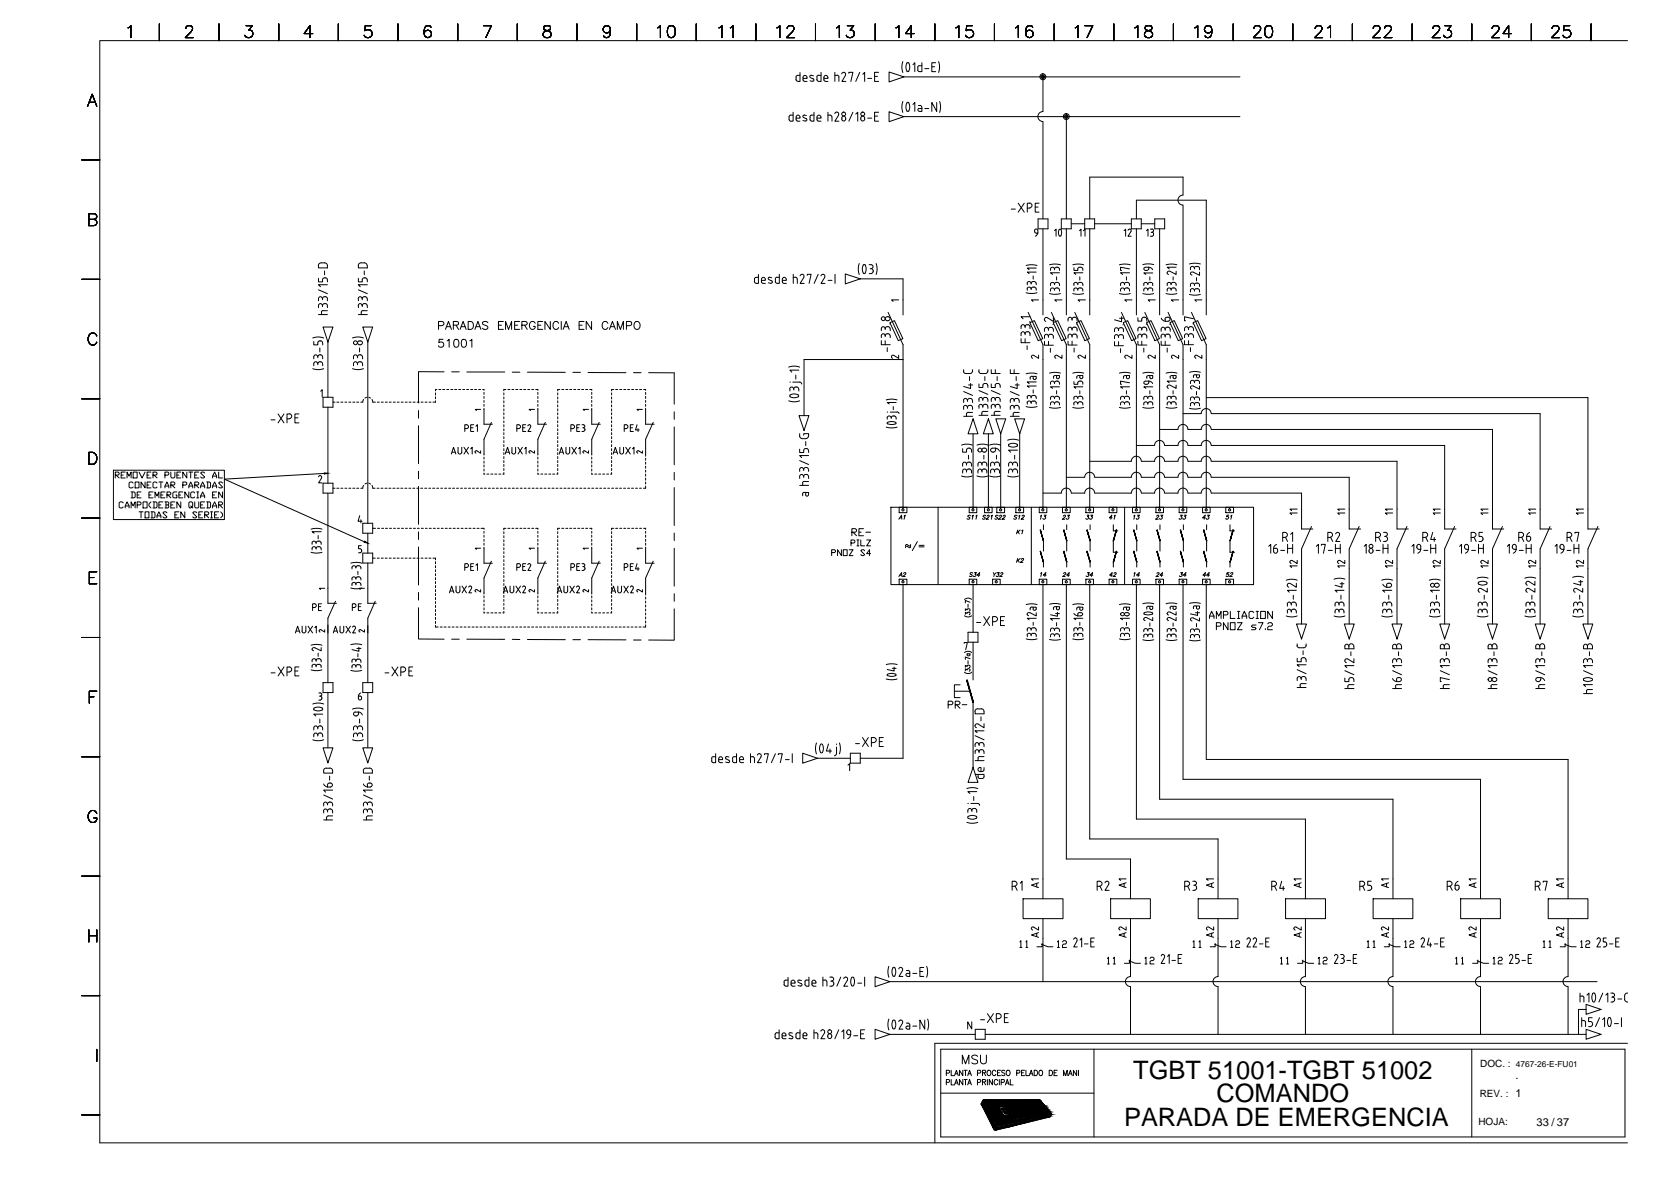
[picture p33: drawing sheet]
<svg xmlns="http://www.w3.org/2000/svg" width="420mm" height="297mm" viewBox="0 0 420 297" stroke-linecap="round" stroke-linejoin="round" font-family="sans-serif">
<defs><g id="words">
<g font-size="6.4">
<text x="284.9" y="271">TGBT 51001-TGBT 51002</text>
<text x="305.9" y="277">COMANDO</text>
<text x="282.6" y="283.1">PARADA DE EMERGENCIA</text>
</g>
<g font-size="2.8">
<text x="381.1" y="271.2">.</text>
<text x="386.4" y="282.9">33 / 37</text>
</g>
<g font-size="2.5">
<text x="372.2" y="268.2">DOC. :</text>
<text x="372.1" y="275.7">REV. : 1</text>
<text x="371.7" y="282.8">HOJA:</text>
</g>
<text font-size="2.1" x="381.2" y="268.2">4767-26-E-FU01</text>
</g></defs>
<g fill="none" stroke="#000" stroke-width=".25">
<path d="M32.2 7l.7-.6v3.1M40.1 6v4.2M46.7 7.2l.3-.6 .9-.2a.74 .74 0 0 1 .4 1.2l-1.7 1.9h2M55.1 6v4.2M61.9 6.4h1.5l-.8 1.2a.99 .99 0 0 1 .9 1.4 .99 .99 0 0 1-1.6 .3l-.3-.4M70.1 6v4.2M78.6 8.4h-2.1l1.4-2v3.1M85.1 6v4.2M93.3 6.4h-1.5l-.1 1.3a1.07 1.07 0 0 1 1.6 0 1.07 1.07 0 0 1-.2 1.6 1.07 1.07 0 0 1-1.5-.4M100.1 6v4.2M108.4 6.9a.87 .87 0 0 0-.9-.5 .87 .87 0 0 0-.7 .6 1.98 1.98 0 0 0 .3 2.3 .93 .93 0 0 0 1.3-.5 .93 .93 0 0 0-.7-1.2 .93 .93 0 0 0-1.1 .8M115.1 6v4.2"/>
<path d="M121.6 6.4h2l-1.4 3.1M130.1 6v4.2M136.8 6.6a.63 .63 0 0 0 .3 1 1.25 1.25 0 0 1 1.5 1.3 1.06 1.06 0 0 1-1.2 .6 1.06 1.06 0 0 1-.8-1.1 1.91 1.91 0 0 1 1.7-.9l.1-.6a1.13 1.13 0 0 0-1.6-.3zM145.1 6v4.2M153.5 7.5a.94 .94 0 0 1-1.3 .7 .94 .94 0 0 1-.3-1.5 .94 .94 0 0 1 1.5 .2 2.77 2.77 0 0 1-.3 2.4 .84 .84 0 0 1-1.3-.3M160.1 6v4.2M165.3 7l.8-.6v3.1M168.2 6.6a1.02 1.02 0 0 1 1.5 .4 2.57 2.57 0 0 1-.3 2.3 .94 .94 0 0 1-1.5-.4 2.57 2.57 0 0 1 .3-2.3zM175.1 6v4.2M180.8 7l.7-.6v3.1M183.6 7l.7-.6v3.1M190.1 6v4.2"/>
<path d="M195.4 7l.7-.6v3.1M197.9 7.2l.3-.6 .9-.2a.74 .74 0 0 1 .4 1.2l-1.7 1.9h2M200.1 20l.5 .4M200.2 19.4v.6M201.2 18.2v2.3h-.6M201.2 18.9l-.8 .1-.3 .4M201.9 19.7h1a.53 .53 0 0 0-.3-.7 .53 .53 0 0 0-.7 .4l.1 .8 .3 .2M203.8 19.5l.7 .3 .2 .4-.3 .2-.7-.1M203.9 18.9l-.3 .2 .2 .4M204 18.9l.5 .2M205 6v4.2M205.4 20l.4 .4"/>
<path d="M205.4 19.4v.6M205.8 18.9l-.4 .4M205.9 18.9h.5M206.4 18.2v2.3h-.5M208.1 19.4a.49 .49 0 0 0-.5-.5 .49 .49 0 0 0-.4 .5v.8l.3 .2M208.2 19.4v.3h-1M209.9 18.9h.6l.4 .2v1.4M209.9 18.2v2.3M210.3 7l.8-.6v3.1M211.6 18.6a.5 .5 0 0 1 .7-.4 .5 .5 0 0 1 .3 .7M212.6 18.9l-.9 1.6h1M213 6.4h1.7l-.9 1.2a.96 .96 0 0 1 1 1.1 .96 .96 0 0 1-1.3 .8l-.5-.2-.2-.4"/>
<path d="M213.4 18.4v-.2h1l-.5 2.3M216.2 18.2l-1 2.3M216.9 18.7l.5-.5v2.3M218.2 19.7h1M219.9 19.2h.8M220.1 6v4.2M220.9 18.2h-1v2.3h1M223.5 18.1l3.8 1.2-3.8 1.3zM225.3 7l.7-.6v3.1M227 15.5l-.2 1.3 .2 1.4M227.3 19.3h84.5M228 15.8l.3-.1a1.57 1.57 0 0 1 0 2.3l-.3-.1"/>
<path d="M228 15.8l-.2 .8 .2 1.2M229.6 16.3l.4-.5v2.2M229.9 8.4h-2.2l1.4-2v3.1M230.8 16.9v.7M231.2 16.5l-.5 .4M231.2 16.5h.6M231.8 15.8v2.2l-.8-.1-.3-.3M232.5 17.2h1M234.3 16.8h.7M235.1 6v4.2M235.3 15.8h-1v2.2h1M236 15.5l.2 1.3-.2 1.4"/>
<path d="M240.4 7l.7-.6v3.1M244.5 6.4h-1.4l-.2 1.3a1.07 1.07 0 0 1 1.7 0 1.07 1.07 0 0 1-.3 1.6 1.07 1.07 0 0 1-1.5-.4M250 6v4.2M255.3 7l.8-.6v3.1M259.7 6.9a.9 .9 0 0 0-.9-.5 .9 .9 0 0 0-.8 .6 2.2 2.2 0 0 0 .3 2.3 .93 .93 0 0 0 1.4-.4 .93 .93 0 0 0-.6-1.3 .93 .93 0 0 0-1.2 .8M262.2 19.3v8.7M265.1 6v4.2M270.4 7l.7-.6v3.1M272.8 6.4h2l-1.5 3.1M280.1 6v4.2M285.4 7l.7-.6v3.1M288.1 6.6a.63 .63 0 0 0 .3 1 1.3 1.3 0 0 1 1.4 1.3 1.06 1.06 0 0 1-1.2 .6 1.06 1.06 0 0 1-.8-1.1 1.41 1.41 0 0 1 1.4-.8 .63 .63 0 0 0 .3-1l-.4-.2z"/>
<path d="M295 6v4.2M300.4 7l.7-.6v3.1M304.7 7.5a.94 .94 0 0 1-1.3 .7 .94 .94 0 0 1-.3-1.5 .94 .94 0 0 1 1.5 .2 2.77 2.77 0 0 1-.3 2.4 .84 .84 0 0 1-1.3-.3M310.1 6v4.2M315.3 7.2l.3-.6 .8-.2a.74 .74 0 0 1 .5 1.2l-1.7 1.9h1.9M318.4 6.6a1.02 1.02 0 0 1 1.5 .4 2.57 2.57 0 0 1-.3 2.3 .94 .94 0 0 1-1.5-.4 2.57 2.57 0 0 1 .3-2.3zM325.1 6v4.2M330.7 7.2l.3-.6 .3-.2 .8 .2a.66 .66 0 0 1 .2 1l-1.7 1.9h2M333.9 7l.6-.6v3.1M340 6v4.2M345.3 7.2l.3-.6 .8-.2a.74 .74 0 0 1 .5 1.2l-1.8 1.9h2M348.1 7.2l.2-.5a.95 .95 0 0 1 1.6 .3l-.5 1-1.4 1.5h2"/>
<path d="M355.1 6v4.2M360.3 7.2l.3-.6 .8-.2a.74 .74 0 0 1 .5 1.2l-1.8 1.9h2M363.3 6.4h1.6l-.9 1.2a.99 .99 0 0 1 .9 1.4 .99 .99 0 0 1-1.6 .3l-.3-.4M370.1 6v4.2M375.2 7.2l.3-.6a.96 .96 0 0 1 1.4 .4l-.4 1-1.4 1.5h1.9M380.1 8.4h-2.2l1.4-2v3.1M385 6v4.2M390.3 7.2l.3-.6a.96 .96 0 0 1 1.4 .4l-.4 1-1.5 1.5h2M394.7 6.4h-1.4l-.2 1.3a1.06 1.06 0 0 1 1.6 0 1.06 1.06 0 0 1-.1 1.6 1.06 1.06 0 0 1-1.6-.4M400.1 6v4.2M409.2 10.2h-384.1v277h384.1M22 26.7l1.2-3 1.1 3"/>
<path d="M22.5 25.7h1.4M198.4 30l.4 .5M198.4 29.4v.6M198.8 28.9l-.4 .5M198.9 28.9h.5M199.4 28.2v2.3h-.5M200.2 29.7h1a.51 .51 0 0 0-.4-.7 .51 .51 0 0 0-.6 .4v.8l.3 .2M200.6 30.5h.6M202.3 20.5h.6M202.7 29.8l.2 .2-.2 .4-.8-.1M202.8 29.1a.46 .46 0 0 0-.6-.2 .46 .46 0 0 0-.3 .5l.9 .5M204.7 28.2v2.3h-.6l-.4-.3v-.8"/>
<path d="M204.7 28.9l-.8 .1-.2 .4M205.4 29.7h1a.53 .53 0 0 0-.3-.7 .53 .53 0 0 0-.7 .4l.2 1 .8 .1M207.5 20.5h.7M208.2 28.9h.5M208.2 28.2v2.3M208.7 28.9l.5 .5M209.2 29.4v1.1M209.9 28.6a.5 .5 0 0 1 .7-.4 .5 .5 0 0 1 .2 .7M210.8 29l-.9 1.5h1M211.7 29.7a.57 .57 0 0 1 .7-.4 .57 .57 0 0 1 .3 .8 .57 .57 0 0 1-.8 .2l-.2-.4M211.7 29.7v.2M214.4 28.2l-1 2.3"/>
<path d="M215.2 28.7l.5-.5v2.3M216.7 29.2a.55 .55 0 0 1 .7 .7 .55 .55 0 0 1-.9 .3l-.1-.5zM218.2 29.7h1M219.9 29.2h.8M220.9 28.2h-1v2.3h1M223.5 28.1l3.8 1.2-3.8 1.3zM227 25.5l-.2 1.4 .2 1.3M227.3 29.3h84.5M228 25.9l-.2 .8 .2 1.2M228.5 25.9l.2 1.2a.74 .74 0 0 1-.4 .9l-.3-.1M228.5 25.8l-.2-.1-.3 .1M229.6 26.3l.4-.5v2.2"/>
<path d="M230.9 26.5h.4M231.2 27.3h.6M231.3 26.5l.5 .4M231.8 26.9v1.1h-.6l-.4-.2v-.4l.3-.2M232.5 27.3h1M235.5 25.8v2.2l-1.2-2.2v2.2M236.3 25.5l.2 1.4-.2 1.3M262.2 28a1.25 1.25 0 0 0-1.2 1.3 1.25 1.25 0 0 0 1.2 1.2M262.2 30.6v24.4M268.1 29.3v25.7M20.6 40.2h4.5M22.3 55.1h1.3l.4-.1a.68 .68 0 0 0 0-1.2l-1.7-.1v3h1.3a.78 .78 0 0 0 .8-.8 .78 .78 0 0 0-.8-.8"/>
<path d="M254.3 52.5h1M256 51.1l1.5 2.2M257.5 51.1l-1.5 2.2M258.3 52.3h.6M258.9 51a.61 .61 0 0 1 .6 .6 .61 .61 0 0 1-.6 .7M258.9 51.1h-.6v2.2M260.1 58.2l.2 .3 .7 .1M260.2 58v.2M260.3 52h.7M260.9 58.5l-.1 .5-.5 .4M260.9 57.9a.4 .4 0 0 0-.4-.4 .4 .4 0 0 0-.4 .4M261 58v.5"/>
<path d="M261 55h2.5v2.5h-2.5zM261.3 51.1h-1v2.2h1M262.2 57.5v21.6M265.2 58l.3-.4v1.8M266.3 57.7a1.1 1.1 0 0 0 .3 1.6h.1a1.66 1.66 0 0 0 0-1.6M266.7 57.7h-.3M266.9 55h2.5v2.5h-2.5zM268.1 57.5v21.6M269.4 56.2h3.3M271.4 58l.4-.4v1.8M272.4 58l.4-.4v1.8M272.7 55h2.5v2.5h-2.5z"/>
<path d="M274 55v-10.5h23.5l-.1 4.5a1.25 1.25 0 0 0-1.2 1.3 1.25 1.25 0 0 0 1.2 1.2l.1 27.6M274 57.5v21.6M275.2 56.2h9.3M282.6 58l.4-.4v1.8M284 57.5l.4 .3v.4M284 57.6l-.4 .3M284.4 58.2l-.8 1.2h.8M284.5 55h2.5v2.5h-2.5zM285.7 55v-4.7h17.6v28.8M285.7 57.5v21.6M287 56.2h3.4M288.3 58l.4-.4v1.8"/>
<path d="M289.2 57.6h.5M289.5 58.4h.2M289.7 57.5a.4 .4 0 0 1 .4 .4 .4 .4 0 0 1-.4 .4l.3 .2v.7l-.8 .2M290.4 55h2.4v2.5h-2.4zM291.6 57.5v21.6M20.6 70.2h4.5M80.1 69.9v.9h1v-.5M80.1 79.1h2.2M80.1 72.8l2.2 1M80.7 66.1a.7 .7 0 0 0-.7 .7M80.8 66.1h.8a.7 .7 0 0 1 .7 .7v.5h-2.2v-.5M80.8 78.5v.6"/>
<path d="M81.1 76.8a.49 .49 0 0 0-.5-.5 .49 .49 0 0 0-.5 .5v.5M81.1 75a.49 .49 0 0 0-.5-.4 .49 .49 0 0 0-.5 .4v.6M81.1 70.3a.63 .63 0 0 1 .6-.5 .63 .63 0 0 1 .6 .5M81.1 77.1a.63 .63 0 0 1 .5-.8 .63 .63 0 0 1 .7 .5v.5M81.1 75.3a.63 .63 0 0 1 .5-.7 .63 .63 0 0 1 .7 .4v.6M81.2 78l-.4 .5M81.3 78.1h1M81.6 68.1v1M82.3 71.6h-2.2l.5 .5M82.3 70.3v.5M90.1 76.8a.49 .49 0 0 1 .5-.5 .49 .49 0 0 1 .4 .5M90.1 75a.49 .49 0 0 1 .5-.4 .49 .49 0 0 1 .4 .4"/>
<path d="M90.1 69.9v.9h1v-.5M90.1 75.1v.5M90.1 76.8v.5M90.1 79.1h2.3M90.1 72.8l2.3 1M90.8 78.5v.6M91.1 70.3a.63 .63 0 0 1 .6-.5 .63 .63 0 0 1 .6 .5M91.1 77.1a.63 .63 0 0 1 .5-.8 .63 .63 0 0 1 .7 .5l.1 .5M91.1 75.3a.63 .63 0 0 1 .5-.7 .63 .63 0 0 1 .7 .4l.1 .6M91.3 78l-.5 .5M91.3 78.1h1.1M91.6 68.1v1"/>
<path d="M91.6 66.1a.7 .7 0 0 1 .7 .7l.1 .5h-2.3v-.5M91.6 66.1h-.8a.7 .7 0 0 0-.7 .7M92.4 71.6h-2.3l.5 .5M92.4 70.3v.5M189.7 70.7l.4 .5M190.7 69v2.2h-.6M190.7 69.7h-.6l-.4 .2v.9M191.5 70.2v.8l.3 .2M191.8 71.2h.6M192.4 70.2a.49 .49 0 0 0-.5-.5 .49 .49 0 0 0-.4 .5M192.4 70.2v.3h-.9M193.4 70.3l.6 .3 .2 .3-.3 .3-.7-.2"/>
<path d="M193.5 69.7l.5 .1M193.5 69.7l-.3 .2 .1 .3M194.9 70.7l.5 .5M195 70.1v.7M195.4 69.7l-.5 .4M195.4 69.7h.5M195.9 68.9v2.3h-.5M196.7 70.2l.1 .8 .3 .2M197.1 71.2h.6M197.7 70.2a.49 .49 0 0 0-.5-.5 .49 .49 0 0 0-.5 .5M197.7 70.2v.3h-1M199.5 69.7h.5"/>
<path d="M199.5 68.9v2.3M200 69.7l.4 .2 .1 1.3M201.7 68.9l.4 .3v.5M201.7 68.9l-.5 .4M202.1 69.7l-.9 1.5h1M203 69.2v-.3h.9l-.5 2.3M205.7 68.9l-1 2.3M206.4 69.3a.5 .5 0 0 1 .7-.3 .5 .5 0 0 1 .2 .7M207.4 69.7l-1 1.5h1.1M208.2 70.5h1M210 68.9v2.3M212.5 68.8l3.8 1.3-3.8 1.2z"/>
<path d="M216 66.2l-.2 1.4 .2 1.4M216.3 70.1h10.8v9M217 68.6l.3 .2 .3-.2M217.1 68.6l-.3-1.2a.74 .74 0 0 1 .5-.9l.3 .1 .2 .8-.3 1.2M218.6 66.5h.4a.49 .49 0 0 1 .5 .5 .49 .49 0 0 1-.5 .5M218.6 68.8h.5M218.8 67.5h.3M219 67.5l.5 .2v.3M219.5 68.2l-.2 .5h-.3M219.6 68v.3M220.3 66.2l.2 1.4-.2 1.4M222.8 79.7a.58 .58 0 0 1 .8 0 .58 .58 0 0 1 0 .8 .58 .58 0 0 1-.8 0 .49 .49 0 0 1 0-.8z"/>
<path d="M223.3 78.5l3.8 8.1v40.9M226 75.4h-1.8l.4 .3M258 73.6l1.4 .2 1.4-.2M258 66.7l1.4-.2 1.4 .2M258.3 72.6a.5 .5 0 0 1 .4-.4 .5 .5 0 0 1 .5 .4M258.3 71.2a.5 .5 0 0 1 .4-.4 .5 .5 0 0 1 .5 .4M258.3 71.2v.4M258.3 72.6v.4M258.5 78.5l3.7 8.1v40.9M259 79.6h-2.3l.5 .5M259.3 72.6v.2M259.8 72.2l-.5 .4"/>
<path d="M259.8 70.8a.48 .48 0 0 0-.5 .6M259.8 69.4v.8M259.8 72.2h.2M259.8 70.8h.2M260 72.2l.5 .4M260 70.8l.5 .4M260.5 68.4h-2.2l.5 .4M260.5 67.4h-2.2l.5 .4M260.5 71.2v.4M260.5 72.6v.4M261.1 75.4h-1.7l.3 .3M263.9 73.8l1.4 .2 1.3-.2"/>
<path d="M263.9 66.6l1.4-.2 1.3 .2M264.1 71.4v.4M264.4 78.5l3.7 8.1v40.9M264.9 79.8v1l-1.7-1-.5 .1-.1 .4M265.1 72.8a.5 .5 0 0 0-.5-.4 .5 .5 0 0 0-.5 .4v.4M265.1 67.6a.5 .5 0 0 0-.5-.4 .5 .5 0 0 0-.5 .4v.4M265.2 67.6v.2M265.2 71.4v.2M265.2 72.8v.2M265.7 69.6v.8M265.9 72.4l.4 .4M265.9 71l.4 .4"/>
<path d="M265.9 67.2l.4 .4M265.9 72.4h-.5l-.2 .4M265.9 71h-.5l-.3 .4a.5 .5 0 0 0-.5-.4 .5 .5 0 0 0-.5 .4M265.9 67.2h-.5l-.2 .4M266.4 68.6h-2.3l.6 .4M266.4 67.6v.4M266.4 71.4v.4M266.4 72.8v.4M267 75.4h-1.8l.4 .3M269.7 73.8l1.4 .2 1.4-.2M269.7 66.6l1.4-.2 1.4 .2M270 72.8a.5 .5 0 0 1 .5-.4 .5 .5 0 0 1 .5 .4"/>
<path d="M270 71.4a.5 .5 0 0 1 .5-.4 .5 .5 0 0 1 .5 .4l.5-.4a.56 .56 0 0 1 .7 .4M270 67.3v.7h1v-.4a.66 .66 0 0 1 .6-.5 .66 .66 0 0 1 .6 .5l.1 .4M270 71.4v.4M270 72.8v.4M270.2 78.5l3.8 8.1v40.9M271 71.4v.2M271 72.8v.2M271 72.8a.66 .66 0 0 1 .6-.5 .66 .66 0 0 1 .6 .5l.1 .4M271.5 69.6v.8M272.3 68.6h-2.3l.5 .4M272.3 71.4v.4M272.9 75.4h-1.8l.4 .3"/>
<path d="M281.5 73.8l1.3 .2 1.4-.2M281.5 66.6l1.3-.2 1.4 .2M281.5 80h1M281.8 71.4v.4M282 78.5l3.7 8.1v40.9M282 79.6v1.3l-1.8-.5M282.7 72.8a.5 .5 0 0 0-.5-.4 .5 .5 0 0 0-.4 .4v.4M282.7 71.4v.2M282.7 72.8v.2M283.2 72.4l-.5 .4M283.2 71l-.5 .4a.5 .5 0 0 0-.5-.4 .5 .5 0 0 0-.4 .4M283.2 72.4h.5l.3 .4"/>
<path d="M283.2 71h.5l.3 .4M283.2 69.6v.8M284 68.6h-2.2l.5 .4M284 67.6l-2.2-.4v.8h.2M284 71.4v.4M284 72.8v.4M284.6 75.4h-1.8l.4 .3M286.1 79.9v.8h1v-.5a.63 .63 0 0 1 .6-.5 .63 .63 0 0 1 .6 .5l.1 .5M287.3 73.8l1.4 .2 1.4-.2M287.3 66.5l1.4-.2 1.4 .2M287.6 71.4a.5 .5 0 0 1 .5-.4 .5 .5 0 0 1 .5 .4l.5-.4a.56 .56 0 0 1 .7 .4M287.6 71.4v.4"/>
<path d="M287.9 78.5l3.7 8.1v40.9M288.6 72.8a.5 .5 0 0 0-.5-.4 .5 .5 0 0 0-.5 .4v.4M288.6 72.8a.66 .66 0 0 1 .6-.5 .66 .66 0 0 1 .6 .5v.4M288.6 71.4v.2M288.6 72.8v.2M288.9 67.2l-.1 .4a.59 .59 0 0 1-.6 .4 .59 .59 0 0 1-.5-.6l.4-.2a1.55 1.55 0 0 1 1.7 .6M289.1 69.6v.8M289.8 68.6h-2.2l.5 .4M289.8 71.4v.4M290.5 75.4h-1.8l.4 .3M292 80l.4 .5 .6 .2M293.2 73.8l1.4 .2 1.3-.2"/>
<path d="M293.2 66.6l1.4-.2 1.3 .2M293.4 79.7l-.3 .2-.2 .3M293.4 68.6l.4 .4M293.5 79.7a.51 .51 0 0 1 .7 .4 .51 .51 0 0 1-.5 .6h-.7M293.5 71.4v.4M293.5 71.4a.5 .5 0 0 1 .5-.4 .5 .5 0 0 1 .5 .4 .66 .66 0 0 1 .6-.4 .66 .66 0 0 1 .6 .4M293.7 78.5l3.8 8.1v40.9M294.5 72.8a.66 .66 0 0 1 .6-.5 .66 .66 0 0 1 .6 .5M294.5 71.4v.2M294.5 72.8v.2M294.5 72.8a.5 .5 0 0 0-.5-.4 .5 .5 0 0 0-.5 .4v.4M295 69.6v.8"/>
<path d="M295.7 68.2v.8l-1.6-.9-.5 .2-.1 .2M295.7 67.2h-2.2l.5 .4M295.7 71.4v.4M295.7 72.8v.4M296.4 75.4h-1.9l.5 .3M299.1 74l1.3 .2 1.4-.2M299.1 66.3l1.3-.2 1.4 .2M299.3 67.4v.4M299.3 73v.4M299.3 72.9a.5 .5 0 0 1 .5-.4 .5 .5 0 0 1 .5 .4M299.3 67.3a.5 .5 0 0 1 .5-.4 .5 .5 0 0 1 .5 .4M299.6 78.5l3.7 8.1v40.9"/>
<path d="M300.1 68.4a.42 .42 0 0 0-.7 .1 .42 .42 0 0 0 .3 .6M300.3 71.5a.5 .5 0 0 0-.5-.4 .5 .5 0 0 0-.5 .4v.5M300.3 67.4v.2M300.3 73v.2M300.8 72.5l-.5 .4M300.8 66.9l-.5 .4M300.8 69.8v.8M300.8 72.6h.3M300.8 67h.3M301.1 72.5l.5 .4M301.1 66.9l.5 .4M301.6 71.5a.63 .63 0 0 0-.7-.4 .63 .63 0 0 0-.6 .7"/>
<path d="M301.6 68.4v.8l-1.5-.8M301.6 67.4v.4M301.6 71.6v.4M301.6 73v.4M302.2 75.4h-1.8l.4 .3M24.3 84.4a1.11 1.11 0 0 0-1.2-.7 1.11 1.11 0 0 0-.9 1.2 1.32 1.32 0 0 0 .3 1.4 1.32 1.32 0 0 0 1.4 .2l.4-.5M78.6 92.6l1.4 .3 1.4-.3M78.6 84.9l1.4-.2 1.4 .2M78.9 85.8v.9h1v-.5M78.9 89.7v.5M79.9 91.4a.49 .49 0 0 0-.5-.5 .49 .49 0 0 0-.5 .5v.5M79.9 89.7v.2"/>
<path d="M79.9 91.4v.3M80.4 90.9l-.2 .1-.3 .4M80.4 87.4v1M80.4 90.9h.2M80.6 90.9l.4 .2 .1 .3M80.6 89.2l.4 .2 .1 .3M80.6 85.7l.4 .2 .1 .2M80.6 98.3l.4-.4v1.9M80.6 89.2a.61 .61 0 0 0-.7 .5 .49 .49 0 0 0-.5-.5 .49 .49 0 0 0-.5 .5M80.6 85.7a.5 .5 0 0 0-.7 .4M81.1 86.2v.5M81.1 89.7v.5"/>
<path d="M81.1 91.4v.5M81.2 82.2h2.5l-1.2 3.8zM81.2 99.8h2.5v2.5h-2.5zM82.5 86v13.8M88.6 92.6l1.4 .3 1.4-.3M88.6 84.9l1.4-.2 1.4 .2M88.9 89.7v.5M88.9 89.7a.49 .49 0 0 1 .5-.5 .49 .49 0 0 1 .5 .5 .65 .65 0 0 1 .6-.5 .65 .65 0 0 1 .6 .5M89.9 91.4a.49 .49 0 0 0-.5-.5 .49 .49 0 0 0-.5 .5v.5M89.9 89.7v.2M89.9 91.4v.3M90.4 90.9l-.3 .1-.2 .4"/>
<path d="M90.4 86.6a.5 .5 0 0 1-.5-.6 .5 .5 0 0 1 .8-.3 .47 .47 0 0 1 .4 .5 .47 .47 0 0 1-.5 .4M90.4 87.4v1M90.4 90.9h.3M90.4 86.7h.3M90.6 90.9l.5 .2 .1 .8M91.2 89.7v.5M91.2 82.2h2.5l-1.2 3.8zM92.2 99.8l-.4 .2M92.5 86v45.5M92.7 99.8l.5 .2M109.5 98.7v.5M109.5 99.7v.5"/>
<path d="M109.8 97.9h-.3v.3M110.3 81.8h.8l.5-.3a.54 .54 0 0 0-.5-.7h-.8v2M110.3 97.9h.6M111.3 97.9h.5M111.4 85.3h-1l-.1 .8a.7 .7 0 0 1 1.1 0 .7 .7 0 0 1-.1 1 .7 .7 0 0 1-1-.2M111.7 93.4h-6.5v7.9M112 82.8l.8-2 .7 2M112.3 82.1h.9M112.3 97.9h.5M112.4 85.7l.5-.4v2M113.4 97.9h.5M113.6 93.4h1.9"/>
<path d="M114 81.7l1.1-.1 .2-.3-.1-.3-1.2-.2v2M114.3 85.4a.68 .68 0 0 1 1 .3 1 1 0 0 1-.7 1.6 1.08 1.08 0 0 1-.4-1.6zM114.3 97.9h.5M114.7 81.7l.6 1.1M115.3 97.9h.6M115.7 82.8l.7-2 .8 2M116 82.1h1M116.2 85.4a.68 .68 0 0 1 1 .3 1 1 0 0 1-.7 1.6 1.08 1.08 0 0 1-.4-1.6zM116.4 97.9h.4M117.3 97.9h.5M117.4 93.5h9.5M117.7 80.8h.6a1.06 1.06 0 0 1 .8 1 1.06 1.06 0 0 1-.8 1h-.6z"/>
<path d="M118.1 85.7l.5-.4v2M118.3 97.9h.6M119.3 97.9h.5M119.4 82.8l.8-2 .7 2M119.7 82.1h.9M120.3 97.9h.5M121.4 97.9h.3v.2M121.7 98.6v.5M121.7 99.6v.5M122.7 81.1a.76 .76 0 0 0-.8-.4 .76 .76 0 0 0-.6 .6l.2 .2 1 .4 .2 .6a.89 .89 0 0 1-1.4 0M125.3 81.7h.8M126.6 80.8h-1.3v2h1.3"/>
<path d="M126.7 98.7v.5M126.7 99.8v.5M127.1 82.8v-2l.8 2 .7-2v2M127.2 97.9h-.5v.3M127.7 97.9h.5M128.7 97.9h.5M128.8 93.5h1.9M129.4 81.7h.8M129.7 97.9h.5M130.7 80.8h-1.3v2h1.3M130.7 97.9h.5M131.2 81.7l1.2-.1 .2-.4-.5-.4h-.9v2"/>
<path d="M131.7 97.9h.5M131.9 81.7l.7 1.1M132.6 93.5l9.5 .1M132.7 97.9h.5M133.7 97.9h.5M134.6 81.3a.74 .74 0 0 0-.9-.5 .74 .74 0 0 0-.6 .7 .83 .83 0 0 0 .3 1.1 .83 .83 0 0 0 1.1-.1l.1-.5h-.5M134.7 97.9h.5v.2M135.2 81.7h.8M135.2 98.6v.5M135.2 99.6v.5M136.5 80.8h-1.3v2h1.3M138.4 80.8v2l-1.4-2v2"/>
<path d="M140.2 98.7v.5M140.2 99.8v.5M140.4 81.3a.72 .72 0 0 0-.8-.5 .72 .72 0 0 0-.5 .7v.5a.72 .72 0 0 0 .5 .8 .72 .72 0 0 0 .8-.5M140.7 97.9h-.5v.3M141.1 80.8v2M141.3 97.9h.5M141.6 82.8l.8-2 .7 2M141.9 82.1h1M142.3 97.9h.5M143.2 97.9h.5M144 93.6h2M144.3 97.9h.5"/>
<path d="M145.3 97.9h.5M145.6 81.7h.8M146.2 97.9h.6M146.8 80.8h-1.2v2h1.2M147.3 97.9h.5M147.9 93.6l9.5 .1M148.3 97.9h.5v.2M148.7 80.8v2l-1.3-2v2M148.8 98.6v.5M148.8 99.6v.5M152.9 81.3a.74 .74 0 0 0-.9-.5 .74 .74 0 0 0-.6 .7v.5a.74 .74 0 0 0 .6 .8 .74 .74 0 0 0 .9-.5M153.2 82.8l.8-2 .8 2"/>
<path d="M153.5 82.1h1M153.8 98.7v.5M153.8 99.8v.5M154.3 97.9h-.5v.3M154.8 97.9h.5M155.2 82.8v-2l.8 2 .7-2v2M155.8 97.9h.5M156.8 97.9h.5M157.5 81.8l1.2-.1 .1-.2-.1-.5-1.2-.2v2M157.8 97.9h.5M158.8 97.9h.5M159.3 93.7h1.9"/>
<path d="M159.8 80.9a.94 .94 0 0 1 1.2 .9 .94 .94 0 0 1-1.2 .9l-.4-.7 .1-.7zM159.8 97.9h.5M160.8 97.9h.5M161.8 97.9h.5v.2M162.3 98.6v.5M162.3 99.6v.5M163.1 93.7h6.4v7.9M198.3 92.3l1.4-.3 1.4 .3M198.6 97.7a.49 .49 0 0 1 .5-.4 .49 .49 0 0 1 .4 .4M198.6 97.8v.5M198.6 96h.1M198.7 99.2l-.1 .3 .1 .2"/>
<path d="M198.7 99.7l1.2 .3 .8-.3M198.7 99.2l1.2-.2 .8 .2M199.3 96h1.8l.2 .1 .3 .4M199.6 98a.63 .63 0 0 1 .5-.7 .63 .63 0 0 1 .7 .4l.1 .6M200.1 94.2v1.1M200.7 99.2l.1 .3-.1 .2M200.9 93h-2.3l.5 .5M221.6 85.6v1h2.2M222.6 84.4a.63 .63 0 0 1 .6-.5 .63 .63 0 0 1 .6 .5M222.6 82.6a.63 .63 0 0 1 .6-.5 .63 .63 0 0 1 .6 .5M222.6 82.6v.3M222.6 84.4v.2"/>
<path d="M222.6 85.6v1M222.6 84.4a.49 .49 0 0 0-.5-.5 .49 .49 0 0 0-.5 .5v.5M222.6 82.6a.49 .49 0 0 0-.5-.5 .49 .49 0 0 0-.5 .5v.5M223.1 87.3v1.1M223.7 81.4h.1M223.8 81.1l1.1-.5 2.1 4.5-1.1 .5zM223.8 82.6v.5M223.8 84.4v.5M224.8 89.3a.4 .4 0 0 0-.6 .2 .4 .4 0 0 0 .2 .5M226 89.3v.8l-1.2-.8M227.1 90.4h-24.9v14.1M242.3 93.3l.2 .5 1.4 .1 .3-.1 .3-.5"/>
<path d="M242.3 92.9v.4M242.3 98.4l2.2 1M243.5 96.7h1M243.8 94.6v1M244 96.4v1.2l-1.7-.5M244.5 92.9v.4M246.1 93.3l.3 .5 .3 .1M246.2 92.9v.4M246.2 98.1l2.2 1M247.6 94.6v1M247.9 99.9l.4 .2 .1 .3M247.9 96.4l.4 .2 .1 .3"/>
<path d="M247.9 99.9a.57 .57 0 0 0-.8 .5M247.9 96.4a.57 .57 0 0 0-.8 .5v.5h-.9v-.9M248.4 93.3l-.3 .5-1.4 .1M248.4 92.9v.4M248.4 96.9v.5M249.2 92.9v1h2.3M249.2 98.1l2.3 1M250.3 92.9v1M250.7 99.9h-.2l-.3 .5M250.7 96.4l-.4 .2v.8h-1.1v-.9M250.7 99.9h.3M250.7 96.4h.3"/>
<path d="M250.7 94.6v1M251 99.9l.4 .2v.3M251 96.4l.4 .2v.3M251.5 96.9v.5M254 92.9v1h2.3M254 98.4l2.3 1M255 92.9v1M255.3 96.7h1M255.5 94.6v1M255.8 96.4v1.2l-1.8-.5M256.7 85.1v1h2.3M257.7 83.9a.49 .49 0 0 0-.5-.5 .49 .49 0 0 0-.5 .5v.5"/>
<path d="M257.7 82.1a.49 .49 0 0 0-.5-.5 .49 .49 0 0 0-.5 .5v.5M257.8 82.1v.3M257.8 83.9v.2M257.8 85.1v1M258 93.9l1.4-.2 1.4 .2M258.2 81.6l-.2 .1-.2 .4M258.3 86.9v1M258.3 81.6h.2M258.3 99.8a.5 .5 0 0 1 .4-.4 .5 .5 0 0 1 .5 .4M258.3 99.8v.4M258.5 83.4l.4 .2 .1 .8M258.5 81.6l.4 .2 .1 .8"/>
<path d="M258.5 83.4a.57 .57 0 0 0-.7 .5M258.9 80.9h.1M258.9 81.1l1.2-.5 2.1 4.5-1.1 .5zM259.3 99.8v.2M259.4 89.7l.3 .3M259.5 94.5l-.4 .2-.1 .6M259.5 94.6h1v.5M259.8 99.4l-.5 .4M259.8 99.4h.2M259.8 94.6v.5M259.8 98v.8M259.8 95.1l.3 .3 .4-.3"/>
<path d="M260 99.4l.5 .4M260.5 97h-2.2l.5 .4M260.5 96h-2.2l.5 .4M260.5 99.8v.4M261.1 89.3v.8l-1.3-.8-.4 .1-.1 .3M262.6 80.3l.4 .5M262.6 82.8a.49 .49 0 0 1 .5-.5 .49 .49 0 0 1 .5 .5 .63 .63 0 0 1 .6-.5 .63 .63 0 0 1 .6 .5M262.6 85.8v1h2.3M262.6 82.8v.5M263.6 82.8v.2M263.6 84.5v.3M263.6 85.8v1"/>
<path d="M263.9 93.8l1.4-.2 1.3 .2M264.1 87.5v1M264.7 81.5h.2M264.8 81.1l1.2-.5 2.1 4.5-1.2 .5zM264.8 84.5a.63 .63 0 0 0-.6-.5 .63 .63 0 0 0-.6 .5 .49 .49 0 0 0-.5-.5 .49 .49 0 0 0-.5 .5v.5M264.9 82.8v.5M264.9 84.5v.5M265.1 100a.5 .5 0 0 0-.5-.4 .5 .5 0 0 0-.5 .4v.4M265.1 96.2a.5 .5 0 0 0-.5-.4 .5 .5 0 0 0-.5 .4v.4M265.2 96.2v.2M265.7 94.4l-.1 .5 .2 .2h.4l.1-.2M265.7 98.2v.8"/>
<path d="M265.9 99.6l.4 .4M265.9 95.8l.4 .4M265.9 99.6h-.5l-.2 .4M265.9 95.8h-.5l-.2 .4M266.4 97.2h-2.3l.6 .4M266.4 94.9v-.5h-1.1l-.4 .2v.5M266.4 96.2v.4M267 89.3v.8l-1.2-.8a.4 .4 0 0 0-.6 .2 .4 .4 0 0 0 .3 .5M268.5 84.4a.49 .49 0 0 1 .5-.4 .49 .49 0 0 1 .5 .4 .65 .65 0 0 1 .7-.4 .65 .65 0 0 1 .6 .4M268.5 85.7v1h2.3M268.5 84.5v.5M269.5 82.7a.49 .49 0 0 0-.5-.5 .49 .49 0 0 0-.5 .5v.5"/>
<path d="M269.5 80.2a.49 .49 0 0 0-.5-.5 .49 .49 0 0 0-.5 .5v.5M269.6 82.7a.63 .63 0 0 1 .6-.5 .63 .63 0 0 1 .6 .5M269.6 80.2a.63 .63 0 0 1 .6-.5 .63 .63 0 0 1 .6 .5M269.6 80.2v.3M269.6 82.7v.3M269.6 84.5v.2M269.6 85.7v1M269.7 93.8l1.4-.2 1.4 .2M270 100a.5 .5 0 0 1 .5-.4 .5 .5 0 0 1 .5 .4M270 95.9v.7h1v-.4a.66 .66 0 0 1 .6-.4 .66 .66 0 0 1 .6 .4l.1 .4M270.1 87.5v1M270.7 81.1l1.1-.5 2.1 4.5-1.1 .5z"/>
<path d="M270.7 81.5h.1M270.8 80.2v.5M270.8 82.7v.5M270.8 84.5v.5M271 100a.66 .66 0 0 1 .6-.4 .66 .66 0 0 1 .6 .4l.1 .4M271.1 89.7l.3 .3M271.2 94.4l-.4 .2-.1 .5M271.2 94.4h1.1v.5l-.2 .2-.5-.1-.1-.6M271.5 98.2v.8M272.3 97.2h-2.3l.5 .4M272.9 89.3v.8l-1.4-.8-.4 .1-.1 .3M280.2 85.9v1h2.3"/>
<path d="M280.2 84.6v.5M280.2 84.6a.49 .49 0 0 1 .5-.5 .49 .49 0 0 1 .5 .5 .65 .65 0 0 1 .6-.5 .65 .65 0 0 1 .7 .5M281.2 82.8a.49 .49 0 0 0-.5-.4 .49 .49 0 0 0-.5 .4v.6M281.2 82.8a.63 .63 0 0 1 .7-.5 .63 .63 0 0 1 .6 .5v.6M281.2 82.9v.2M281.2 84.6v.3M281.2 85.9v1M281.5 93.8l1.3-.2 1.4 .2M281.8 87.6v1M282.3 81.6h.2M282.4 81.1l1.1-.5 2.2 4.5-1.1 .5zM282.5 84.6v.5"/>
<path d="M282.7 100a.5 .5 0 0 0-.5-.4 .5 .5 0 0 0-.4 .4v.4M283.2 99.6l-.5 .4M283.2 99.6h.5l.3 .4M283.2 94.4l.2 .7h.4l.2-.2M283.2 98.2v.8M284 97.2h-2.2l.5 .4M284 96.2l-2.2-.4v.8h.2M284 94.9v-.5h-1.1l-.4 .2v.5M284.6 89.3v.8l-1.2-.8a.4 .4 0 0 0-.6 .2 .4 .4 0 0 0 .3 .5M286.1 85.7v1h2.3M286.1 84.5v.5M286.1 84.4a.49 .49 0 0 1 .5-.4 .49 .49 0 0 1 .5 .4 .63 .63 0 0 1 .6-.5 .63 .63 0 0 1 .6 .5"/>
<path d="M287.1 82.7a.63 .63 0 0 1 .6-.5 .63 .63 0 0 1 .6 .5l.1 .5M287.1 82.7v.3M287.1 84.5v.2M287.1 85.7v1M287.1 82.7a.49 .49 0 0 0-.5-.5 .49 .49 0 0 0-.5 .5v.5M287.3 93.8l1.4-.2 1.4 .2M287.6 87.5v1M288.2 81.5h.2M288.3 81.1l1.1-.5 2.1 4.5-1.1 .5zM288.4 84.5v.5M288.6 100a.5 .5 0 0 0-.5-.4 .5 .5 0 0 0-.5 .4v.4M288.6 100a.66 .66 0 0 1 .6-.4 .66 .66 0 0 1 .6 .4v.4"/>
<path d="M288.9 95.8l-.1 .4a.59 .59 0 0 1-.6 .4 .59 .59 0 0 1-.5-.6l.4-.2a1.55 1.55 0 0 1 1.7 .6M289.1 94.4l.1 .6 .3 .2 .3-.2v-.6h-1l-.4 .2v.5M289.1 98.2v.8M289.8 97.2h-2.2l.5 .4M290.5 89.3v.8l-1.2-.8a.4 .4 0 0 0-.6 .2 .4 .4 0 0 0 .3 .5M292 85.7v1.1h2.2M292 84.5v.5M292 84.4a.49 .49 0 0 1 .4-.4 .49 .49 0 0 1 .5 .4M292.9 82.7a.49 .49 0 0 0-.5-.5 .49 .49 0 0 0-.4 .5v.5M293 80.2v.5M293 84.5v.2M293 85.7v1.1"/>
<path d="M293.2 93.8l1.4-.2 1.3 .2M293.4 97.2l.4 .4M293.5 84h-.3l-.2 .4M293.5 82.2a.57 .57 0 0 0-.5 .8M293.5 84a.5 .5 0 0 1 .7 .4M293.5 82.2a.55 .55 0 0 1 .7 .5M293.5 87.5v1M294.1 81.5h.1M294.2 81.1l1.1-.5 2.1 4.5-1.1 .5zM294.2 82.7v.5M294.2 84.5v.5M294.2 94.8v.3"/>
<path d="M294.5 100a.66 .66 0 0 1 .6-.4 .66 .66 0 0 1 .6 .4M294.5 100a.5 .5 0 0 0-.5-.4 .5 .5 0 0 0-.5 .4v.4M294.6 94.4l-.4 .3M294.7 94.4h1v.5M295 94.4l.1 .7h.4l.2-.2M295 98.2v.8M295.2 89.3a.4 .4 0 0 0-.6 .2 .4 .4 0 0 0 .2 .5M295.7 96.8v.8l-1.6-.8-.5 .1-.1 .2M295.7 95.8h-2.2l.5 .4M296.4 89.3v.8l-1.2-.8M297.8 85.6v1h2.3M298.8 84.4a.49 .49 0 0 0-.5-.5 .49 .49 0 0 0-.5 .5v.5"/>
<path d="M298.8 82.6a.49 .49 0 0 0-.5-.5 .49 .49 0 0 0-.5 .5v.5M298.9 82.6v.3M298.9 84.4v.2M298.9 85.6v1M299.1 93.6l1.3-.2 1.4 .2M299.3 83.9h-.2l-.3 .5M299.3 82.1l-.2 .1-.3 .4M299.3 82.1h.3M299.3 83.9h.3M299.3 87.3v1.1M299.6 83.9l.4 .2v.3M299.6 82.1l.4 .2v.3"/>
<path d="M300 81.4h.1M300 81.1l1.1-.5 2.2 4.5-1.2 .5zM300.1 97a.42 .42 0 0 0-.7 .1 .42 .42 0 0 0 .3 .6M300.1 80.1l-2.3-.5v1h.3M300.1 82.6v.5M300.1 84.4v.5M300.1 94.5v.4M300.3 96a.5 .5 0 0 0-.5-.4 .5 .5 0 0 0-.5 .4v.4M300.5 94.2l-.5 .3M300.5 94.2h1.1v.5M300.8 99.8l-.5 .4M300.8 95.6a.48 .48 0 0 0-.5 .6"/>
<path d="M300.8 94.2l.2 .7h.4l.2-.2M300.8 99.8h.3M300.8 98.4v.8M300.8 95.6h.3M301 89.3a.4 .4 0 0 0-.6 .2 .4 .4 0 0 0 .3 .5M301.1 99.8l.5 .4M301.1 95.6l.5 .4M301.6 97v.8l-1.5-.8M301.6 96v.4M302.2 89.3v.8l-1.2-.8M303.3 99.9h96v33h2.8M20.6 100.2h4.5"/>
<path d="M22.3 113.7h1a1.6 1.6 0 0 1 1.1 1.5 1.6 1.6 0 0 1-1.1 1.5h-1zM28.5 118.2h27.9v12.4h-27.9zM29 119.4h.7l.3-.5-.3-.3h-.7v1.5M29.2 119.4l.8 .7M30.5 119.4h.5M31.5 118.6h-1v1.5h1M33.5 118.6h1v1.5h-1zM35 118.6l.7 1.5 .8-1.5M37 119.4h.5M38 118.6h-1v1.5h1M38.5 119.4h.7l.3-.5-.3-.3h-.7v1.5M38.7 119.4l.8 .7"/>
<path d="M41.5 119.4h.7l.2-.5-.2-.3h-.7v1.5M43 118.6v1.3l.2 .2h.5l.3-.2v-1.3M44.5 119.4h.5M45.5 118.6h-1v1.5h1M47 118.6v1.5l-1-1.5v1.5M47.5 118.6h1M47.9 118.6v1.5M49 119.4h.5M50 118.6h-1v1.5h1M51.5 118.9l-.3-.3h-.5l-.3 .3 1.1 1-.3 .2h-.5l-.3-.2M53.5 119.6h1M55 118.6v1.5h1"/>
<path d="M68.1 105.5h1.1M69.9 104l1.5 2.3M71.4 104l-1.5 2.3M72.7 104a.61 .61 0 0 1 .6 .6 .61 .61 0 0 1-.6 .6l-.5 .1M72.8 104h-.6v2.3M74.2 105h.7M75.2 104h-1v2.3h1M80.1 119.8a.4 .4 0 0 1 .5-.2 .4 .4 0 0 1 .2 .5l-.7 1.2h.8M81.6 119l-25.2 1.4 35.2 15.8M82.5 102.3v19.1M83.7 101.1h.5M84.7 101.1h.5"/>
<path d="M85.7 101.1h.5M86.7 101.1h.5M87.7 101.1h.5M88.7 101.1h.5M89.7 101.1h.5M91.4 100.4l-.2 .7h-.5M93.5 100.4l.3 .7h.6M94.9 101.1h.5M95.9 101.1h.5M96.9 101.1h.5M97.9 101.1h.5M98.9 101.1h.5"/>
<path d="M99.9 101.1h.5M100.9 101.1h.5M101.9 101.1h.5M102.9 101.1h.5M103.9 101.1h.5M104.9 101.1h.5M105.2 103.2v1.9M105.2 107v9.5M105.2 118.4v1.9M105.9 101.1h.5M106.9 101.1h.5M107.9 101.1h.5"/>
<path d="M109.5 100.7v.4h-.6M113.5 114.1l.5-1.7 .6 1.7M113.7 113.6h.8M115.1 113.6a.49 .49 0 0 0 .5 .5 .49 .49 0 0 0 .5-.5M115.2 112.4v1.2M116.1 112.4v1.2M116.7 112.4l1.1 1.7M116.9 107.7h.4M117.3 106.7a.49 .49 0 0 1 .5 .5 .49 .49 0 0 1-.5 .5M117.3 106.7h-.4v1.7M117.8 112.4l-1.1 1.7M118.3 112.8l.4-.4v1.7"/>
<path d="M118.3 107.5h.6M119.1 106.7h-.8v1.7h.8M119.7 107.1l.3-.4v1.7M119.9 113.3l-.4 .1 .2 .5M120.8 113.3v.6l-.8-.6M120.8 102.9h-1.3l.3 .3M121.7 100.6v.5M121.7 101.6v.5M121.7 102.6v4h2.1M121.7 114.9v.5M121.7 115.9v.5M121.7 116.9v.5"/>
<path d="M121.7 117.9v.5M121.7 118.9v.2h.2M122.4 119.1h.5M123.4 119.1h.5M123.6 106.1l-1.9 4.3v4M124.4 119.1h.5M125.4 119.1h.5M126.7 118.8v.3h-.3M126.7 100.7v.5M126.7 101.7v.5M126.7 102.8v.5M126.7 103.7v.5"/>
<path d="M126.7 104.7v.6M126.7 105.8v.4M126.7 106.7v.5M126.7 107.8v.5M126.7 108.7v.5M126.7 109.7v.6M126.7 110.8v.4M126.7 111.7v.5M126.7 112.7v.6M126.7 113.8v.4M126.7 114.7v.5M126.7 115.8v.5"/>
<path d="M126.7 116.7v.5M126.7 117.7v.6M127 114.1l.6-1.7 .6 1.7M127.2 113.6h.8M128.7 113.6a.49 .49 0 0 0 .5 .5 .49 .49 0 0 0 .5-.5M128.7 112.4v1.2M129.7 112.4v1.2M129.9 107.7h.5M130.2 112.4l1.1 1.7M130.4 106.7a.49 .49 0 0 1 .5 .5 .49 .49 0 0 1-.5 .5M130.4 106.7h-.5v1.7M131.3 112.4l-1.1 1.7"/>
<path d="M131.4 107.5h.6M131.9 112.8l.4-.4v1.7M132.2 106.7h-.8v1.7h.8M133.1 106.7l.4 .4-.8 1.3h.8M133.1 106.7l-.4 .3M133.5 113.3l-.5 .1 .3 .5M134.4 113.3v.6l-.9-.6M134.4 102.9h-1.4l.4 .3M135.2 102.6v4h2.2M135.2 100.6v.5M135.2 101.6v.5M135.2 114.9v.5"/>
<path d="M135.2 115.9v.5M135.2 116.9v.5M135.2 117.9v.5M135.2 118.9v.2h.3M136 119.1h.5M137 119.1h.5M137.1 106.1l-1.9 4.3v4M138 119.1h.5M139 119.1h.5M140.2 118.8v.3h-.2M140.2 100.7v.5M140.2 101.7v.5"/>
<path d="M140.2 102.8v.5M140.2 103.7v.5M140.2 104.7v.6M140.2 105.8v.4M140.2 106.7v.5M140.2 107.8v.5M140.2 108.7v.5M140.2 109.7v.6M140.2 110.8v.4M140.2 111.7v.5M140.2 112.7v.6M140.2 113.8v.4"/>
<path d="M140.2 114.7v.5M140.2 115.8v.5M140.2 116.7v.5M140.2 117.7v.6M140.6 114.1l.6-1.7 .5 1.7M140.8 113.6h.7M142.3 113.6a.49 .49 0 0 0 .5 .5 .49 .49 0 0 0 .4-.5M142.3 112.4v1.2M143.2 112.4v1.2M143.5 107.7h.5a.49 .49 0 0 0 .5-.5 .49 .49 0 0 0-.5-.5h-.5v1.7M143.8 112.4l1.1 1.7M144.9 112.4l-1.1 1.7"/>
<path d="M145 107.5h.6M145.5 112.8l.4-.4v1.7M145.8 106.7h-.8v1.7h.8M146.3 106.7l.7 .2v.4l-.3 .2M146.3 108.4h.4M146.5 107.5h.4l.2 .4M147.1 108l-.4 .4M147.1 113.3l-.5 .1 .2 .5M147.1 107.9v.1M148 113.3v.6l-.9-.6M148 102.9h-1.4l.3 .3M148.8 102.6v4h2.1"/>
<path d="M148.8 100.6v.5M148.8 101.6v.5M148.8 114.9v.5M148.8 115.9v.5M148.8 116.9v.5M148.8 117.9v.5M148.8 118.9v.2h.2M149.5 119.1h.6M150.5 119.1h.5M150.7 106.1l-1.9 4.3v4M151.5 119.1h.5M152.6 119.1h.4"/>
<path d="M153.8 118.8v.3h-.3M153.8 100.7v.5M153.8 101.7v.5M153.8 102.8v.5M153.8 103.7v.5M153.8 104.7v.6M153.8 105.8v.4M153.8 106.7v.5M153.8 107.8v.5M153.8 108.7v.5M153.8 109.7v.6M153.8 110.8v.4"/>
<path d="M153.8 111.7v.5M153.8 112.7v.6M153.8 113.8v.4M153.8 114.7v.5M153.8 115.8v.5M153.8 116.7v.5M153.8 117.7v.6M154.2 114.1l.5-1.7 .6 1.7M154.3 113.6h.8M155.8 113.6a.49 .49 0 0 0 .5 .5 .49 .49 0 0 0 .5-.5M155.9 112.4v1.2M156.8 112.4v1.2"/>
<path d="M157 107.7h.4a.49 .49 0 0 0 .5-.5 .49 .49 0 0 0-.5-.5h-.4v1.7M157.3 112.4l1.2 1.7M158.5 107.5h.5M158.5 112.4l-1.2 1.7M159 112.8l.4-.4v1.7M159.2 106.7h-.7v1.7h.7M160.2 106.7l-.4 1.3h.9M160.4 107.7v.7M160.6 113.3l-.4 .1 .2 .5M161.5 113.3v.6l-.9-.6M161.5 102.9h-1.3l.3 .3M162.3 102.6v4h2.2"/>
<path d="M162.3 100.6v.5M162.3 101.6v.5M162.3 115.2v.5M162.3 116.1v.5M162.3 117.2v.5M162.3 118.2v.4M162.3 119.1v.5M164.2 106.1l-1.9 4.3v4.3M169.5 103.5v1.9M169.5 107.3v9.5M169.5 118.7v1.9M198.3 100.7l1.4 .3 1.4-.3"/>
<path d="M200.9 104.5h2.5l-1.2 3.7zM201.1 109.6l.1 .4 .5 .2M201.1 109v.6M201.1 119.7v.5M201.1 115.8l2.2 .9M201.1 119.7a.49 .49 0 0 1 .5-.5 .49 .49 0 0 1 .4 .5M201.7 110.3h1M202 118a.49 .49 0 0 0-.4-.5 .49 .49 0 0 0-.5 .5v.5M202.1 118.3a.61 .61 0 0 1 .4-.8 .61 .61 0 0 1 .8 .5v.5M202.1 109.4v-.4h1.2v.6M202.1 119.7v.3M202.1 119.7a.6 .6 0 0 1 .6-.5 .6 .6 0 0 1 .6 .5"/>
<path d="M202.6 112.7l-.4 .2-.1 .8h-1v-.8M202.6 111v1M202.6 112.7h.2M202.8 112.7l.4 .2 .1 .8M203.3 109.6l-.2 .4-.4 .2M203.3 114.5h-2.2l.5 .5M203.3 119.7v.5M222.8 107.3l1.4 .2 1.4-.2M222.8 100.5l1.4-.2 1.4 .2M223.1 104.9a.5 .5 0 0 1 .5-.4 .5 .5 0 0 1 .5 .4M223.1 105v.3M223.1 103.6h.1"/>
<path d="M223.2 106.1l-.2 .2 .2 .2M223.2 106.5l1.2 .2 .8-.2M223.2 106.1l1.2-.2 .8 .2M223.8 103.6h1.8M224.1 104.9l.2-.3 .5-.1 .5 .4M224.1 105v.2M224.6 102.2v.8M225.2 106.1l.1 .2-.1 .2M225.3 101.1h-2.2l.5 .4M225.3 105v.3M225.6 103.5l.4 .4M241.8 119.6l1.3 .3 1.4-.3"/>
<path d="M241.8 111.9l1.3-.3 1.4 .3M242 116.6a.49 .49 0 0 1 .5-.5 .49 .49 0 0 1 .5 .5 .63 .63 0 0 1 .6-.5 .63 .63 0 0 1 .6 .5M242 112.7v.9h1v-.5M242 116.6v.6M242.3 102.4a.49 .49 0 0 1 .4-.5 .49 .49 0 0 1 .5 .5M242.3 100.6a.49 .49 0 0 1 .4-.5 .49 .49 0 0 1 .5 .5M242.3 104.6h2.2M242.3 100.6v.5M242.3 102.4v.5M243 118.4a.49 .49 0 0 0-.5-.5 .49 .49 0 0 0-.5 .5v.5M243 118.4a.63 .63 0 0 1 .6-.5 .63 .63 0 0 1 .6 .5l.1 .5M243 113.1a.63 .63 0 0 1 .6-.5 .63 .63 0 0 1 .6 .5"/>
<path d="M243 104.1v.5M243 116.6v.3M243 118.4v.2M243.3 100.9a.63 .63 0 0 1 .5-.8 .63 .63 0 0 1 .7 .5v.5M243.3 102.4v.2M243.3 102.4a.63 .63 0 0 1 .6-.5 .63 .63 0 0 1 .6 .5M243.5 103.6l-.5 .4M243.5 103.6h1M243.5 114.4v1M244.3 113.1v.5M244.3 116.6v.6M244.5 102.4v.5"/>
<path d="M244.7 105.3l1.2 3.7h-2.5zM244.7 109v18.5M245.6 119.6l1.4 .3 1.4-.3M245.6 111.9l1.4-.3 1.4 .3M245.9 116.6v.6M245.9 116.6a.49 .49 0 0 1 .5-.5 .49 .49 0 0 1 .5 .5 .63 .63 0 0 1 .6-.5 .63 .63 0 0 1 .6 .5M246.1 100.4a.49 .49 0 0 1 .5-.5 .49 .49 0 0 1 .5 .5M246.2 104.4h2.2M246.2 100.4v.5M246.2 102.1v.5M246.9 103.8v.6M246.9 116.6v.3"/>
<path d="M246.9 118.4v.2M247.1 100.4v.2M247.1 102.1v.3M247.3 103.3l-.4 .5M247.3 103.4h1.1M247.4 113.6a.52 .52 0 0 1-.5-.7 .52 .52 0 0 1 .7-.3 .49 .49 0 0 1 .5 .5 .49 .49 0 0 1-.5 .5M247.4 114.4v1M247.4 113.6h.2M247.9 101.6l.4 .3 .1 .2M247.9 101.6a.63 .63 0 0 0-.8 .5 .49 .49 0 0 0-.5-.5 .49 .49 0 0 0-.5 .5M248.1 118.4a.63 .63 0 0 0-.6-.5 .63 .63 0 0 0-.6 .5 .49 .49 0 0 0-.5-.5 .49 .49 0 0 0-.5 .5v.5M248.1 116.6v.6"/>
<path d="M248.1 118.4v.5M248.4 100.4v.5M248.4 102.1v.5M248.5 105.3l1.3 3.7h-2.5zM248.5 109v18.5M248.8 119.6l1.4 .3 1.4-.3M248.8 111.9l1.4-.3 1.4 .3M249.1 116.6v.6M249.1 116.6a.49 .49 0 0 1 .5-.5 .49 .49 0 0 1 .4 .5 .63 .63 0 0 1 .7-.5 .63 .63 0 0 1 .6 .5M249.2 104.4h2.3M249.2 102.1v.5M249.6 113.6h.2"/>
<path d="M250 103.8v.6M250.1 116.6v.3M250.1 118.4v.2M250.2 100.4a.49 .49 0 0 0-.5-.5 .49 .49 0 0 0-.5 .5v.5M250.3 100.4v.2M250.3 102.1v.3M250.3 113.1l-.2 .4-.3 .1M250.3 112.6v.5M250.4 105.3h2.5l-1.3 3.7zM250.4 103.3l-.4 .5M250.4 103.4h1.1M250.6 114.4v1"/>
<path d="M250.7 101.6l-.4 .3-.1 .2a.49 .49 0 0 0-.5-.5 .49 .49 0 0 0-.5 .5M250.7 101.6h.3M251 101.6l.4 .3v.2M251.3 118.4a.63 .63 0 0 0-.6-.5 .63 .63 0 0 0-.7 .5 .49 .49 0 0 0-.4-.5 .49 .49 0 0 0-.5 .5v.5M251.3 113.4a1.41 1.41 0 0 0-2.2-.5 .49 .49 0 0 0 .5 .7M251.3 116.6v.6M251.3 118.4v.5M251.5 100.4v.5M251.5 102.1v.5M251.6 109v18.5M253.4 119.6l1.3 .3 1.4-.3M253.4 110.6l1.3-.2 1.4 .2"/>
<path d="M253.6 111.7a1.7 1.7 0 0 1 2.2 .2 1.57 1.57 0 0 1-2.2 0zM253.6 116.6a.49 .49 0 0 1 .5-.5 .49 .49 0 0 1 .5 .5M253.6 116.6v.6M254 104.6h2.3M254 102.4v.5M254.6 118.4a.49 .49 0 0 0-.5-.5 .49 .49 0 0 0-.5 .5v.5M254.6 116.6v.3M254.7 104.1v.5M255 100.6v.3M255 102.4v.2M255 100.6a.49 .49 0 0 0-.5-.5 .49 .49 0 0 0-.5 .5v.5M255.1 117.9a.57 .57 0 0 0-.5 .7"/>
<path d="M255.1 116.1l-.2 .1-.3 .4M255.1 105.3h2.5l-1.2 3.7zM255.1 117.9a.53 .53 0 0 1 .7 .5M255.1 116.1a.53 .53 0 0 1 .7 .5M255.1 114.4v1M255.2 103.6l-.5 .4M255.2 103.6h1.1M255.5 101.9l-.4 .2-.1 .3a.49 .49 0 0 0-.5-.5 .49 .49 0 0 0-.5 .5M255.5 100.1l-.3 .1-.2 .4M255.5 101.9h.3M255.5 100.1h.3M255.7 101.9l.5 .2v.3"/>
<path d="M255.7 100.1l.5 .3v.2M255.8 113.1h-2.2l.5 .5M255.8 116.6v.6M255.8 118.4v.5M256.3 100.6v.5M256.3 102.4v.5M256.4 109v18.5M258 102.2l1.4 .2 1.4-.2M258.3 101.2a.5 .5 0 0 1 .4-.4 .5 .5 0 0 1 .5 .4M258.3 101.2v.4M259.3 101.2v.2M259.8 100.8l-.5 .4"/>
<path d="M259.8 100.8h.2M260 100.8l.5 .4M260.5 101.2v.4M263.9 102.4l1.4 .2 1.3-.2M265.1 101.4a.5 .5 0 0 0-.5-.4 .5 .5 0 0 0-.5 .4v.4M265.2 100v.2M265.2 101.4v.2M265.9 101l.4 .4M265.9 101h-.5l-.2 .4M266.4 100v.4M266.4 101.4v.4M269.7 102.4l1.4 .2 1.4-.2"/>
<path d="M270 101.4a.5 .5 0 0 1 .5-.4 .5 .5 0 0 1 .5 .4M270 100v.4M270 101.4v.4M271 100v.2M271 101.4v.2M271 101.4a.66 .66 0 0 1 .6-.4 .66 .66 0 0 1 .6 .4l.1 .4M281.5 102.4l1.3 .2 1.4-.2M282.7 101.4a.5 .5 0 0 0-.5-.4 .5 .5 0 0 0-.4 .4v.4M282.7 100v.2M282.7 101.4v.2M283.2 101l-.5 .4M283.2 101h.5l.3 .4"/>
<path d="M284 100v.4M284 101.4v.4M285.7 111.9h4.6M287 115.9a1.25 1.25 0 0 0-1.3-1.2 1.25 1.25 0 0 0-1.2 1.2h-10.5M287 119.9a1.25 1.25 0 0 0-1.3-1.2 1.25 1.25 0 0 0-1.2 1.2h-9.3a1.25 1.25 0 0 0-1.2-1.2 1.25 1.25 0 0 0-1.3 1.2h-4.6M287.3 102.4l1.4 .2 1.4-.2M288.6 101.4a.5 .5 0 0 0-.5-.4 .5 .5 0 0 0-.5 .4v.4M288.6 101.4a.66 .66 0 0 1 .6-.4 .66 .66 0 0 1 .6 .4v.4M288.6 100v.2M288.6 101.4v.2M291.6 107.9h4.6a1.27 1.27 0 0 1 1.3-1.2 1.27 1.27 0 0 1 1.2 1.2h3.3a1.25 1.25 0 0 1 1.3-1.2 1.25 1.25 0 0 1 1.2 1.2h70.8v25h2.8M292.8 111.9a1.25 1.25 0 0 0-1.2-1.2 1.25 1.25 0 0 0-1.3 1.2"/>
<path d="M292.8 115.9a1.25 1.25 0 0 0-1.2-1.2 1.25 1.25 0 0 0-1.3 1.2h-3.3M292.8 119.9a1.25 1.25 0 0 0-1.2-1.2 1.25 1.25 0 0 0-1.3 1.2h-3.3M292.8 115.9h3.4a1.27 1.27 0 0 1 1.3-1.2 1.27 1.27 0 0 1 1.2 1.2h3.3a1.25 1.25 0 0 1 1.3-1.2 1.25 1.25 0 0 1 1.2 1.2h46.8v17h2.8M292.8 119.9h3.4a1.27 1.27 0 0 1 1.3-1.2 1.27 1.27 0 0 1 1.2 1.2h3.3a1.25 1.25 0 0 1 1.3-1.2 1.25 1.25 0 0 1 1.2 1.2h34.7v13h2.9M292.8 111.9h3.4M293.2 102.4l1.4 .2 1.3-.2M294.5 101.4a.66 .66 0 0 1 .6-.4 .66 .66 0 0 1 .6 .4M294.5 100v.2M294.5 101.4v.2M294.5 101.4a.5 .5 0 0 0-.5-.4 .5 .5 0 0 0-.5 .4v.4M295.7 100v.4M295.7 101.4v.4"/>
<path d="M297.5 103.9h4.5M298.7 111.9a1.25 1.25 0 0 0-1.3-1.2 1.25 1.25 0 0 0-1.2 1.2M298.7 111.9h3.3M299.1 102.6l1.3 .2 1.4-.2M299.3 100.2v.4M299.3 101.6v.4M299.3 101.6a.5 .5 0 0 1 .5-.5 .5 .5 0 0 1 .5 .5M299.3 100.2a.5 .5 0 0 1 .5-.4 .5 .5 0 0 1 .5 .4M300.3 100.2v.2M300.3 101.6v.2M300.8 101.1l-.5 .5M300.8 101.2h.3"/>
<path d="M301.1 101.1l.5 .5M301.6 100.2v.4M301.6 101.6v.4M304.5 103.9a1.25 1.25 0 0 0-1.2-1.2 1.25 1.25 0 0 0-1.3 1.2M304.5 111.9a1.25 1.25 0 0 0-1.2-1.2 1.25 1.25 0 0 0-1.3 1.2M304.6 111.9h58.6v21h2.9M304.6 103.9h82.7v29h2.8M20.6 130.2h4.5M31 126.4l-.3-.3h-.5l-.2 .3v1l.2 .2h.5l.3-.2M31.5 127.6v-.5l.4-1 .6 1v.5M31.5 127.1h1M31.9 120.1v-1.5l.6 1 .5-1v1.5"/>
<path d="M33 123.6h.7l.3 .3v1l-.3 .2h-.7M33 127.6v-1.5l.5 1 .5-1v1.5M33.2 123.6v1.5M33.5 121.4l-.3-.3h-.5l-.2 .3v1l.2 .2h.5l.3-.2M34 121.1h1v1.5h-1zM34.5 126.9h.7l.3-.5-.3-.3h-.7v1.5M34.5 124.4h.5M35 128.6h1M35.5 123.6h-1v1.5h1M35.5 128.6v1.5M36 126.1h1v1.5h-1zM36.5 121.1v1.5l-1-1.5v1.5"/>
<path d="M36.5 128.6h1v1.5h-1zM37 121.9h.5M37.5 124.4h.5M38 121.1h-1v1.5h1M38 126.1l-.5 .5v.5l.5 .5M38 128.6h.7l.3 .3v1l-.3 .2h-.7M38.2 128.6v1.5M38.5 123.6h-1v1.5h1M38.5 126.1h.7l.3 .3v1l-.3 .2h-.7M38.7 126.1v1.5M39 125.1v-1.5l.5 1 .4-1v1.5M39.5 121.4l-.3-.3h-.5l-.2 .3v1l.2 .2h.5l.3-.2"/>
<path d="M39.5 130.1v-.5l.4-1 .6 1v.5M39.5 129.6h1M39.9 121.1h1.1M39.9 126.9h.6M40.5 121.1v1.5M40.5 124.4h.5M41 126.1h-1.1v1.5h1.1M41.5 122.6v-.5l.5-1 .4 1v.5M41.5 123.6h-1v1.5h1M41.5 126.1h.7l.2 .3-.2 .5M41.5 122.1h.9M41.7 126.9h.5l.2 .5-.2 .2h-.7"/>
<path d="M41.7 126.1v1.5M42 124.4h.7l.3-.5-.3-.3h-.7v1.5M42 128.9l-.3-.3h-.5l-.2 .3 1 1-.3 .2h-.5l-.2-.2M42.2 124.4l.8 .7M43 121.9h.7l.3-.5-.3-.3h-.7v1.5M43 126.9h.5M43.2 121.9l.8 .7M44 126.1h-1v1.5h1M44 129.4h.5M44.5 123.6h-.8l-.2 .3v1l.2 .2h.8v-.7h-.3M45 128.6h-1v1.5h1M45 124.4h.5"/>
<path d="M45.5 126.1v1.5l-1-1.5v1.5M46 121.9h.7l.3-.5-.3-.3h-.7v1.5M46 123.6h-1v1.5h1M46.5 128.6v1.5l-1-1.5v1.5M47.5 122.6v-.5l.4-1 .6 1v.5M47.5 123.6v1.5l-1-1.5v1.5M47.5 122.1h1M47.9 127.1l.3 .3-.5 .2-.2-.2v-1l.2-.3h.5l.3 .3v.7l-.3 .3 .3 .2M49 121.9h.7l.3-.5-.3-.3h-.7v1.5M49 123.9l-.3-.3h-.5l-.3 .3v1l.3 .2h.5l.3-.2M49 126.1v1.3l.2 .2h.5l.3-.2v-1.3M49.2 121.9l.8 .7"/>
<path d="M49.5 128.9l-.3-.3h-.5l-.2 .3 1 1-.3 .2h-.5l-.2-.2M49.5 125.1h.5M49.5 123.6h.5M49.7 123.6v1.5M50 129.4h.4M50.4 122.6v-.5l.6-1 .5 1v.5M50.4 125.1v-.5l.6-1 .5 1v.5M50.4 122.1h1.1M50.4 124.6h1.1M50.4 126.9h.6M51 128.6h-1v1.5h1M51.5 126.1h-1.1v1.5h1.1"/>
<path d="M51.5 129.4h.7l.3-.5-.3-.3h-.7v1.5M51.7 129.4l.8 .7M52 121.1h.7l.2 .3v1l-.2 .2h-.7M52 126.1h.7l.2 .3v1l-.2 .2h-.7M52.2 121.1v1.5M52.2 126.1v1.5M52.9 130.1h.6M52.9 128.6h.6M53.2 128.6v1.5M53.5 120.1v-.5l.5-1 .5 1v.5M53.5 122.6v-.5l.5-1 .5 1v.5M53.5 127.6v-.5l.5-1 .5 1v.5"/>
<path d="M53.5 122.1h1M53.5 124.4h.5M53.5 127.1h1M54 129.4h.5M54.5 123.6h-1v1.5h1M55 126.9h.7l.3-.5-.3-.3h-.7v1.5M55 128.6h-1v1.5h1M55.2 126.9l.8 .7M55.5 128.6l.5 .5v.5l-.5 .5M56 121.4l-.3-.3h-.5l-.2 .3 1 1-.3 .2h-.5l-.2-.2M56 123.6v1.5l-1-1.5v1.5M78.2 138.8l1.4 .2 1.4-.2"/>
<path d="M78.2 133l1.4-.2 1.4 .2M79.4 137.8a.5 .5 0 0 0-.4-.4 .5 .5 0 0 0-.5 .4v.4M79.4 136.4a.5 .5 0 0 0-.4-.4 .5 .5 0 0 0-.5 .4v.4M80 137.4a.47 .47 0 0 0-.5 .6M80 136a.47 .47 0 0 0-.5 .6M80 137.4h.2M80 134.6v.8M80 136h.2M80.2 137.4l.5 .4M80.2 136l.5 .4M80.8 133.6h-2.3l.5 .4M80.8 136.4v.4"/>
<path d="M80.8 137.8v.4M81.2 121.4h2.5v2.5h-2.5zM82.5 123.9v27.7h2.1M83.7 122.7h.5M84.7 122.7h.5M85.7 122.7h.5M86.7 122.7h.5M87.7 122.7h.5M88.7 122.7h.5M89.7 122.7h.5M90.5 129.6l-.5 1.4h1M90.7 130.6v.8"/>
<path d="M90.8 137.1h-.6v.8h.5l.2 .4M90.9 138.5l-.2 .4h-.5M91 138.3v.2M91.2 131.5h2.5v2.5h-2.5zM91.2 139h2.5v2.5h-2.5zM91.4 122l-.2 .7h-.5M92.2 121.4l-.4 .2M92.5 134v5M92.7 121.4l.5 .2M93.5 122l.3 .7h.5M93.7 132.8h.7M94.8 122.7h.5"/>
<path d="M94.9 132.8h.5M95.8 122.7h.5M96 132.8h.5M96.8 122.7h.5M96.9 132.8h.5M97.8 122.7h.5M97.9 132.8h.6M98.8 122.7h.5M99 132.8h.4M99.8 122.7h.5M99.9 132.8h.5M100.8 122.7h.5"/>
<path d="M101 132.8h.5M101.8 122.7h.5M102 132.8h.4M102.8 122.7h.5M102.9 132.8h.5M103.8 122.7h.5M104 132.8h.5M104.8 122.7h.5M104.9 132.8h.5M105.2 122.2v9.6M105.2 133.7v1.9M105.2 137.5v9.5"/>
<path d="M105.8 122.7h.5M105.9 132.8h.6M106.8 122.7h.5M107 132.8h.4M107.8 122.7h.5M107.9 132.8h.5M108.8 122.7h.5M109 132.8h.5M109.8 122.7h.5M110 132.8h.4M110.8 122.7h.5M110.9 132.8h.5"/>
<path d="M111.8 122.7h.5M112 132.8h.5M112.8 122.7h.5M112.9 132.8h.5M113.8 122.7h.5M113.9 132.8h.6M114.8 122.7h.5M115 132.8h.4M115.8 122.7h.5M115.9 132.8h.5M116.8 122.7h.5M117 132.8h.5"/>
<path d="M117.8 122.7h.5M117.9 132.8h.5M118.8 122.7h.5M118.9 132.8h.6M119.8 122.7h.5M120 132.8h.5M120.8 122.7h.5M120.8 137.8h-1.3l.3 .3M120.9 132.8h.8v.2M121.7 133.5v.5M121.7 134.5v.5M121.7 135.5v.5"/>
<path d="M121.7 136.5v.5M121.7 137.5v4h2.1M121.8 122.7h.5M122.8 122.7h.5M123.8 122.7h.5M124.8 122.7h.5M125.8 122.7h.5M126.7 133.6v.5M126.7 134.6v.5M126.7 135.7v.5M126.7 136.6v.5M126.7 137.6v.5"/>
<path d="M126.7 138.7v.4M126.7 139.6v.5M126.8 122.7h.5M127.2 132.8h-.5v.4M127.7 132.8h.5M127.8 122.7h.5M128.7 132.8h.5M128.8 122.7h.5M129.7 132.8h.5M129.8 122.7h.5M130.7 132.8h.5M130.8 122.7h.5"/>
<path d="M131.7 132.8h.5M131.8 122.7h.5M132.7 132.8h.5M132.8 122.7h.5M133.7 132.8h.5M133.8 122.7h.5M134.4 137.8h-1.4l.4 .3M134.7 132.8h.5v.2M134.8 122.7h.5M135.2 137.5v4h2.2M135.2 133.5v.5M135.2 134.5v.5"/>
<path d="M135.2 135.5v.5M135.2 136.5v.5M135.8 122.7h.5M136.8 122.7h.5M137.8 122.7h.5M138.8 122.7h.5M139.8 122.7h.5M140.2 133.6v.5M140.2 134.6v.5M140.2 135.7v.5M140.2 136.6v.5M140.2 137.6v.5"/>
<path d="M140.2 138.7v.4M140.2 139.6v.5M140.7 132.8h-.5v.4M140.8 122.7h.5M141.3 132.8h.5M141.8 122.7h.5M142.3 132.8h.5M142.8 122.7h.5M143.2 132.8h.5M143.8 122.7h.5M144.3 132.8h.5M144.8 122.7h.5"/>
<path d="M145.3 132.8h.5M145.8 122.7h.5M146.2 132.8h.6M146.8 122.7h.5M147.3 132.8h.5M147.8 122.7h.5M148 137.8h-1.4l.3 .3M148.3 132.8h.5v.2M148.8 137.5v4h2.1M148.8 133.5v.5M148.8 134.5v.5M148.8 135.5v.5"/>
<path d="M148.8 136.5v.5M148.8 122.7h.5M149.8 122.7h.5M150.8 122.7h.5M151.8 122.7h.5M152.8 122.7h.5M153.8 133.6v.5M153.8 134.6v.5M153.8 135.7v.5M153.8 136.6v.5M153.8 137.6v.5M153.8 138.7v.4"/>
<path d="M153.8 139.6v.5M153.8 122.7h.5M154.3 132.8h-.5v.4M154.8 132.8h.5M154.8 122.7h.5M155.8 122.7h.5M155.8 132.8h.5M156.8 122.7h.5M156.8 132.8h.5M157.8 132.8h.5M157.8 122.7h.5M158.8 122.7h.5"/>
<path d="M158.8 132.8h.5M159.8 122.7h.5M159.8 132.8h.5M160.8 132.8h.5M160.8 122.7h.5M161.5 137.8h-1.3l.3 .3M161.8 132.8h.5v.2M162.3 137.5v4h2.2M162.3 120.2v.5M162.3 121.1v.5M162.3 122.1v.6h-.5M162.3 133.5v.5"/>
<path d="M162.3 134.5v.5M162.3 135.5v.5M162.3 136.5v.5M169.5 122.5v9.6M169.5 134v1.9M169.5 137.8v9.5M201.1 122h2.2M201.8 121.4v.6M201.8 124.2v.4M202.2 123.7l-.4 .5M202.2 121l-.4 .4M202.3 123.8h1v.5l-.2 .3h-.4l-.1-.3"/>
<path d="M202.3 121h1M202.6 123.8v.5M209.1 138.9h.7l.3-.5-.3-.3h-.7v1.5M211.6 138.1v1.5l-1-1.5v1.5M212 138.1h1v1.5h-1zM213.5 138.1h1l-1 1.5h1M214 136.5h.7l.3-.6-.3-.2h-.7v1.5M214.2 133.7h.9l.3-.3v-.2l-.3-.3h-.9v1.7M214.5 133.7l.9 .9M215.5 135.7h.5M215.5 137.2h.5M215.7 135.7v1.5"/>
<path d="M216 133.7h.5M216.4 135.7v1.5h1M217.1 132.9h-1.1v1.7h1.1M217.4 138.4l-.2-.3h-.5l-.3 .3 1 1-.2 .2h-.5l-.3-.2M217.7 133.7h1.2M217.9 135.7h1l-1 1.5h1M218.9 139.1h-1l.7-1v1.5M224 127.5h91.2v19.4h-91.2zM226 130.5l.7-1 .1 1M226.1 127.5h1.9v1.3h-1.9zM226.3 130.1h.4M227.3 129.7l.3-.2-.3 1"/>
<path d="M229 137.3l-.2 .3-.9-.3-.2 .3M229 136.8l-.2 .4-.9-.4-.2 .4M230.7 136.1l-1.3 2.3M231.1 137h1.3M231.1 137.4h1.3M235.9 127.5v19.4M243.7 127.5h1.9v1.3h-1.9zM244 129.6l-.4-.1-.3 .2 .5 .4-.1 .3-.6-.1M244.4 129.7l.3-.2-.2 1M245.3 129.7l.3-.2-.2 1M247.6 127.5h1.9v1.3h-1.9zM247.8 129.6l-.3-.1-.3 .2 .5 .4-.1 .3-.6-.1"/>
<path d="M248.2 129.7a.28 .28 0 0 1 .3-.2 .28 .28 0 0 1 .2 .3l-.8 .7h.7M249.2 129.7l.3-.2-.3 1M250.6 127.5h2v1.3h-2zM251 129.6a.34 .34 0 0 0-.4-.1 .34 .34 0 0 0-.3 .4l.5 .2a.34 .34 0 0 1-.2 .4 .34 .34 0 0 1-.5-.2M251.3 129.7a.28 .28 0 0 1 .3-.2 .28 .28 0 0 1 .2 .3l-.8 .7h.7M252.2 129.7l.3-.2 .3 .2-.8 .8h.6M255.4 127.5h2v1.3h-2zM255.8 129.6a.34 .34 0 0 0-.4-.1 .34 .34 0 0 0-.3 .4l.5 .2v.2l-.3 .2-.4-.2M255.9 133.2l-.3 1M256 133.6l.3 .6M256.1 129.7l.3-.2-.2 1M256.5 133.2l-.8 .6"/>
<path d="M256.9 133.4l.3-.2-.3 1M257 129.7a.28 .28 0 0 1 .3-.2 .28 .28 0 0 1 .2 .3l-.8 .7h.7M259.3 127.5v19.4M261.3 127.5h1.9v1.3h-1.9zM261.6 129.7l.3-.2-.3 1M262.4 131.9v1.2M262.4 135.9v2.6M262.5 129.5h.5l-.3 .4h.1a.37 .37 0 0 1 0 .5 .37 .37 0 0 1-.6-.1M267.2 127.5h1.9v1.3h-1.9zM267.4 129.7a.28 .28 0 0 1 .3-.2 .28 .28 0 0 1 .2 .3l-.8 .7h.6M268.2 131.9v1.2M268.2 135.9v2.6"/>
<path d="M268.4 129.5h.5l-.4 .4a.35 .35 0 0 1 .2 .5 .35 .35 0 0 1-.6 0v-.1M269.4 123.9a1.25 1.25 0 0 0-1.3-1.2 1.25 1.25 0 0 0-1.2 1.2h-4.7M273 127.5h1.9v1.3h-1.9zM273.3 129.5h.5l-.3 .4h.1a.35 .35 0 0 1 0 .5 .35 .35 0 0 1-.6-.1M274.1 131.9v1.2M274.1 135.9v2.6M274.3 129.5h.5l-.4 .4h.2a.37 .37 0 0 1-.1 .5 .37 .37 0 0 1-.5-.1M278.9 127.5h1.9v1.3h-1.9zM279.6 130.1h-.7l.7-.6-.3 1M279.9 131.9v1.5h1.2M279.9 135.7v3.1h1.2M280.1 129.7l.3-.2-.3 1"/>
<path d="M282.8 127.5v19.4M284.8 127.5h1.9v1.3h-1.9zM285.1 129.7l.3-.2-.3 1M285.8 131.9v1.2M285.8 135.9v2.6M286 129.5h.5l-.4 .4h.2a.37 .37 0 0 1-.1 .5 .37 .37 0 0 1-.5-.1M287 123.9a1.25 1.25 0 0 0-1.3-1.2 1.25 1.25 0 0 0-1.2 1.2h-9.3a1.25 1.25 0 0 0-1.2-1.2 1.25 1.25 0 0 0-1.3 1.2h-3.3M290.6 127.5h2v1.3h-2zM290.8 129.7a.28 .28 0 0 1 .3-.2 .28 .28 0 0 1 .3 .3l-.8 .7h.6M291.7 131.9v1.2M291.7 135.9v2.6M291.9 129.5h.5l-.4 .4h.1a.35 .35 0 0 1 0 .5 .35 .35 0 0 1-.5-.1"/>
<path d="M292.8 123.9a1.25 1.25 0 0 0-1.2-1.2 1.25 1.25 0 0 0-1.3 1.2h-3.3M292.8 123.9h3.4a1.25 1.25 0 0 1 1.2-1.2 1.25 1.25 0 0 1 1.3 1.2h3.3a1.25 1.25 0 0 1 1.3-1.2 1.25 1.25 0 0 1 1.2 1.2h22.8v9h2.8M296.5 127.5h1.9v1.3h-1.9zM296.8 129.5h.5l-.4 .4h.2a.37 .37 0 0 1-.1 .5 .37 .37 0 0 1-.5-.1M297.5 131.9v1.2M297.5 135.9v2.6M297.7 129.5h.6l-.4 .4h.1a.37 .37 0 0 1-.1 .5 .37 .37 0 0 1-.5-.1M302.4 127.5h1.9v1.3h-1.9zM303.1 130.1h-.7l.7-.6-.3 1M303.4 131.9v1.2M303.4 135.9v2.6M303.6 129.5h.5l-.4 .4h.2a.35 .35 0 0 1-.1 .5 .35 .35 0 0 1-.5-.1"/>
<path d="M308.2 127.5h2v1.3h-2zM309 129.5h-.5l-.1 .4a.34 .34 0 0 1 .6 .1 .34 .34 0 0 1-.3 .4h-.4l-.1-.1M309.3 131.9v1.5h1.1M309.3 135.9v2.9h1.1M309.4 129.7l.3-.2-.2 1M319 137.3l.5-.5v2.2M320.2 137.8v.7a.49 .49 0 0 0 .5 .5 .49 .49 0 0 0 .5-.5M320.2 137.8l.9 .1 .2 .7M321 136.8l-.5 .4-.3 .6M322 138.3h1M322.5 135.1h.6M323.1 135a.61 .61 0 0 0 .6-.6 .61 .61 0 0 0-.6-.6h-.6v2.3"/>
<path d="M323.2 135.1l.6 1M323.8 137.8h1.2M323.8 136.8v2.2M324.5 134.3l.5-.5v2.3M325 136.8v2.2M326.2 128.9h-1.9l.5 .4M326.2 127.9h-1.9l.5 .4M329.8 132.3l-2.5 5.6v18.9M331 137.3l.5-.5v2.2M332.3 137v-.2h.9l-.4 2.2M333.9 135.1h.6M334 138.3h1"/>
<path d="M334.4 133.8a.61 .61 0 0 1 .7 .6 .61 .61 0 0 1-.7 .6M334.5 133.8h-.6v2.3M334.6 135.1l.5 1M335.8 136.8v2.2M335.8 137.8h1.2M335.8 134.2a.5 .5 0 0 1 .7-.4 .5 .5 0 0 1 .3 .7M336.8 134.5l-.9 1.6h1M337 136.8v2.2M338.1 128.9h-1.7l.3 .4M338.1 127.9h-1.7l.3 .4M341.7 132.3l-2.5 5.6v18.9M343 137.3l.5-.5v2.2"/>
<path d="M344.5 137.9a.55 .55 0 0 1 .7 .6 .55 .55 0 0 1-.9 .3l-.1-.5zM345.9 135.1h.6M346 138.3h1M346.5 133.8a.61 .61 0 0 1 .6 .6 .61 .61 0 0 1-.6 .6M346.5 133.8h-.6v2.3M346.7 135.1l.5 1M347.8 137.8h1.2M347.8 136.8v2.2M347.9 133.8h.5a.49 .49 0 0 1 .5 .5 .49 .49 0 0 1-.5 .5M347.9 136.1h.5M348.1 134.8h.3M348.4 134.8l.4 .2 .1 .3"/>
<path d="M348.9 135.5l-.3 .5h-.2M348.9 135.3v.3M349 136.8v2.2M350.2 128.9h-1.9l.5 .4M350.2 127.9h-1.9l.5 .4M353.8 132.3l-2.5 5.6v18.9M355 137.3l.5-.5v2.2M356.8 138a.56 .56 0 0 1-.5-.8 .56 .56 0 0 1 .9-.2v.3a1.42 1.42 0 0 1-.7 1.7M356.8 138.1h.4M357.7 135.1h.7M358 138.3h1M358.4 135a.61 .61 0 0 0 .6-.6 .61 .61 0 0 0-.6-.6h-.7v2.3"/>
<path d="M358.5 135.1l.5 1M359.7 137.8h1.3M359.7 136.8v2.2M360.2 133.8l-.5 1.8h1.3M360.6 135.1v1M361 136.8v2.2M362.1 128.9h-1.7l.4 .4M362.1 127.9h-1.7l.4 .4M365.7 132.3l-2.5 5.6v18.9M367 137.3l.5-.5v2.2M369.3 138.1l-.6-.1a.57 .57 0 0 1-.6-.5 .57 .57 0 0 1 .5-.6 .57 .57 0 0 1 .7 .4 1.51 1.51 0 0 1-.8 1.7M369.9 135.1h.6"/>
<path d="M370 138.3h1M370.5 135a.61 .61 0 0 0 .6-.6 .61 .61 0 0 0-.6-.6h-.6v2.3M370.7 135.1l.5 1M371.8 137.8h1.2M371.8 136.8v2.2M371.9 136.1h.5M372.8 133.8h-.9v1l.7 .1 .3 .4M372.9 135.5l-.1 .3-.4 .2M372.9 135.3v.3M373 136.8v2.2M374.2 128.9h-1.9l.5 .4M374.2 127.9h-1.9l.5 .4"/>
<path d="M377.8 132.3l-2.5 5.6v18.9M379 137.3l.5-.5v2.2M381.2 138.1l-.4-.1a.56 .56 0 0 1-.5-.8 .56 .56 0 0 1 .9-.2v.3a1.42 1.42 0 0 1-.7 1.7M381.9 135.1h.6M382 138.3h1M382.5 135a.61 .61 0 0 0 .6-.6 .61 .61 0 0 0-.6-.6h-.6v2.3M382.6 135.1l.5 1M383.7 137.8h1.3M383.7 136.8v2.2M383.9 135.5a.49 .49 0 0 0 .5 .5 .49 .49 0 0 0 .4-.5M383.9 134.8h.7l.3 .5M383.9 134.8v.8"/>
<path d="M384.6 133.8l-.5 .4-.2 .6M384.9 135.3v.3M385 136.8v2.2M386.2 128.9h-1.8l.4 .4M386.2 127.9h-1.8l.4 .4M389.7 132.3l-2.4 5.6v18.9M391 137.3l.5-.5v2.2M393.2 138a1.12 1.12 0 0 1-.7 1M393.2 137.3a.52 .52 0 0 0-.6-.5 .52 .52 0 0 0-.4 .8l.3 .4 .8 .1M393.3 137.3v.7M394 138.3h1M394 135.1h.6"/>
<path d="M394.6 133.8a.61 .61 0 0 1 .6 .6 .61 .61 0 0 1-.6 .6M394.6 133.8h-.6v2.3M394.7 135.1l.6 1M395.8 137.8h1.2M395.8 136.8v2.2M396 134v-.2h1l-.5 2.3M397 136.8v2.2M398.2 128.9h-1.8l.4 .4M398.2 127.9h-1.8l.4 .4M401.8 132.3l-2.5 5.6v18.9M22.5 145.1h1.1M24.3 143.7h-1.8v3h1.8"/>
<path d="M74.3 159.1l.5-1.7 .6 1.7M74.5 158.6h.8M76 157.4v1.2M76.9 157.4v1.2a.49 .49 0 0 1-.5 .5 .49 .49 0 0 1-.5-.5M77.5 157.4l1.1 1.7M78.6 152.7h.5M78.6 157.4l-1.1 1.7M79 151.7a.49 .49 0 0 1 .5 .5 .49 .49 0 0 1-.5 .5M79.1 151.7h-.5v1.7M79.1 157.7l.4-.3v1.7M80.1 152.5h.6M80.7 158.3l-.4 .1 .2 .4"/>
<path d="M80.8 151.7h-.7v1.7h.7M81.6 158.3v.5l-.8-.5M81.6 147.8h-1.3l.3 .3M83.8 159.1l.6-1.7 .5 1.7M84 158.6h.7M84.4 151.1l-1.9 4.2v16.2M85.5 157.4v1.2M86.4 157.4v1.2a.49 .49 0 0 1-.5 .5 .49 .49 0 0 1-.4-.5M87 157.4l1.1 1.7M88.1 157.4l-1.1 1.7M88.2 147.8l1.4 .2 1.4-.2M88.2 141.5l1.4-.2 1.4 .2"/>
<path d="M88.6 152.7h.5M88.6 157.6l.4-.3 .3 .3v.3M89 151.7a.49 .49 0 0 1 .5 .5 .49 .49 0 0 1-.5 .5M89.1 151.7h-.5v1.7M89.4 158l-.7 1.1h.7M89.5 146.8a.5 .5 0 0 0-.5-.4 .5 .5 0 0 0-.5 .4v.4M89.5 145.4a.5 .5 0 0 0-.5-.4 .5 .5 0 0 0-.5 .4v.4M89.5 142.6a.5 .5 0 0 0-.5-.4 .5 .5 0 0 0-.5 .4v.4M89.5 142.6v.2M89.5 145.4v.2M89.5 146.8v.2M90 146.4l-.5 .4"/>
<path d="M90 145l-.5 .4M90 142.2l-.5 .4M90 143.6v.8M90 146.4h.2M90 145h.2M90 142.2h.2M90.1 152.5h.6M90.2 146.4l.5 .4M90.2 145l.5 .4M90.2 142.2l.5 .4M90.7 158.3l-.4 .1 .2 .4M90.7 142.6v.4"/>
<path d="M90.7 145.4v.4M90.7 146.8v.4M90.8 151.7h-.7v1.7h.7M91.6 158.3v.5l-.9-.5M91.6 147.8h-1.3l.3 .3M92.5 141.5v10.1h2.1M93.7 140.3h.6M94.3 151.1l-1.8 4.2v16.2M94.9 140.3h.5M95.9 140.3h.5M96.8 140.3h.6M97.9 140.3h.5"/>
<path d="M98.9 140.3h.5M99.9 140.3h.5M100.9 140.3h.5M101.9 140.3h.4M102.9 140.3h.5M103.9 140.3h.5M104.8 140.3h.6M105.2 152.7v7.9h6.5M105.2 148.9v1.9M105.9 140.3h.5M106.9 140.3h.5M107.9 140.3h.5"/>
<path d="M108.9 140.3h.6v.4M109.5 141.2v.5M109.5 142.2v.5M109.5 143.2v.5M109.5 144.2v.5M109.5 145.2v.5M109.5 146.1v.6M109.5 147.2v.5M109.5 148.2v.5M109.5 149.2v.5M109.5 150.2v.5M109.5 151.2v.5"/>
<path d="M109.5 152.2v.5M109.5 153.2v.5M109.5 154.1v.6M109.5 155.2v.5M109.5 156.2v.5M109.5 157.2v.4h.7M110.7 157.6h.5M111.7 157.6h.5M112.7 157.6h.5M113 149l.6-1.7 .5 1.7M113.1 148.5h.8M113.7 157.6h.5"/>
<path d="M114.7 148.5a.49 .49 0 0 0 .5 .5 .49 .49 0 0 0 .4-.5M114.7 147.3v1.2M114.7 157.6h.5M115.6 147.3v1.2M115.7 157.6h.5M116.2 147.3l1.1 1.7M116.7 157.6h.5M116.9 142.6h.4M117.3 147.3l-1.1 1.7M117.3 141.6a.49 .49 0 0 1 .5 .5 .49 .49 0 0 1-.5 .5M117.3 141.7h-.4v1.7M117.7 157.6h.5"/>
<path d="M118.2 147.3l.4 .2-.1 .3M118.2 147.2l-.3 .3M118.3 142.4h.6M118.6 147.9l-.7 1.1h.7M118.7 157.6h.5M119.1 141.7h-.8v1.7h.8M119.7 142l.3-.3v1.7M119.7 157.6h.5M119.9 148.2l-.4 .1 .2 .5M120.7 157.6h.5M120.8 148.2v.6l-.8-.6M121.7 153.8v.2h.2"/>
<path d="M121.7 149.7v.6M121.7 150.8v.5M121.7 151.8v.4M121.7 152.8v.5M121.7 157.6h.5M122.4 154h.5M122.7 157.6h.5M123.4 154h.5M123.6 141l-1.9 4.3v4M123.7 157.6h.5M124.4 154h.5M124.7 157.6h.5"/>
<path d="M125.4 154h.5M125.7 157.6h.5M126.6 149l.5-1.7 .6 1.7M126.7 153.6v.4h-.3M126.7 140.6v.6M126.7 141.6v.5M126.7 142.6v.5M126.7 143.7v.5M126.7 144.6v.5M126.7 145.6v.5M126.7 146.7v.4M126.7 147.6v.5"/>
<path d="M126.7 148.6v.6M126.7 149.6v.5M126.7 150.6v.5M126.7 151.7v.4M126.7 152.6v.5M126.7 157.6h.5M126.7 148.5h.8M127.7 157.6h.5M128.2 148.5a.49 .49 0 0 0 .5 .5 .49 .49 0 0 0 .5-.5M128.3 147.3v1.2M128.7 157.6h.5M129.2 147.3v1.2"/>
<path d="M129.7 157.6h.5M129.7 147.3l1.2 1.7M129.9 142.6h.5M130.4 141.6a.49 .49 0 0 1 .5 .5 .49 .49 0 0 1-.5 .5M130.4 141.7h-.5v1.7M130.7 157.6h.5M130.9 147.3l-1.2 1.7M131.4 142.4h.6M131.7 157.6h.5M131.8 147.3l.3 .2v.3M131.8 147.2l-.4 .3M132.1 147.9l-.7 1.1h.8"/>
<path d="M132.2 141.7h-.8v1.7h.8M132.7 157.6h.5M133.1 141.7l.4 .3-.8 1.4h.8M133.1 141.6l-.4 .3M133.5 148.2l-.5 .1 .3 .5M133.7 157.6h.5M134.4 148.2v.6l-.9-.6M134.7 157.6h.5M135.2 153.8v.2h.3M135.2 149.7v.6M135.2 150.8v.5M135.2 151.8v.4"/>
<path d="M135.2 152.8v.5M135.7 157.6h.5M136 154h.5M136.7 157.6h.5M137 154h.5M137.1 141l-1.9 4.3v4M137.7 157.6h.5M138 154h.5M138.7 157.6h.5M139 154h.5M139.7 157.6h.5M140.1 149l.6-1.7 .6 1.7"/>
<path d="M140.2 153.6v.4h-.2M140.2 140.6v.6M140.2 141.6v.5M140.2 142.6v.5M140.2 143.7v.5M140.2 144.6v.5M140.2 145.6v.5M140.2 146.7v.4M140.2 147.6v.5M140.2 148.6v.6M140.2 149.6v.5M140.2 150.6v.5"/>
<path d="M140.2 151.7v.4M140.2 152.6v.5M140.3 148.5h.8M140.7 157.6h.5M141.7 157.6h.5M141.8 148.5a.49 .49 0 0 0 .4 .5 .49 .49 0 0 0 .5-.5M141.8 147.3v1.2M142.7 157.6h.5M142.7 147.3v1.2M143.3 147.3l1.1 1.7M143.7 157.6h.5M144 141.6a.49 .49 0 0 1 .5 .5 .49 .49 0 0 1-.5 .5h-.5"/>
<path d="M144 141.7h-.5v1.7M144.4 147.3l-1.1 1.7M144.7 157.6h.5M145 142.4h.6M145.3 147.3l.4 .2-.1 .3M145.3 147.2l-.3 .3M145.7 147.9l-.7 1.1h.7M145.7 157.6h.5M145.8 141.7h-.8v1.7h.8M146.3 141.7l.7 .1v.4l-.3 .2M146.3 143.4h.4M146.5 142.4h.2"/>
<path d="M146.7 157.6h.5M146.7 142.4l.4 .3M147.1 143l-.4 .3M147.1 148.2l-.5 .1 .2 .5M147.1 142.8v.2M147.7 157.6h.5M148 148.2v.6l-.9-.6M148.7 157.6h.5M148.8 153.8v.2h.2M148.8 149.7v.6M148.8 150.8v.5M148.8 151.8v.4"/>
<path d="M148.8 152.8v.5M149.5 154h.6M149.7 157.6h.5M150.5 154h.5M150.7 141l-1.9 4.3v4M150.7 157.6h.5M151.5 154h.5M151.7 157.6h.5M152.6 154h.4M152.7 157.6h.5M153.7 149l.5-1.7 .6 1.7M153.7 157.6h.5"/>
<path d="M153.8 153.6v.4h-.3M153.8 140.6v.6M153.8 141.6v.5M153.8 142.6v.5M153.8 143.7v.5M153.8 144.6v.5M153.8 145.6v.5M153.8 146.7v.4M153.8 147.6v.5M153.8 148.6v.6M153.8 149.6v.5M153.8 150.6v.5"/>
<path d="M153.8 151.7v.4M153.8 152.6v.5M153.8 148.5h.8M154.7 157.6h.5M155.3 148.5a.49 .49 0 0 0 .5 .5 .49 .49 0 0 0 .5-.5M155.3 147.3v1.2M155.7 157.6h.5M156.3 147.3v1.2M156.7 157.6h.5M156.9 147.3l1.1 1.7M157.4 141.6a.49 .49 0 0 1 .5 .5 .49 .49 0 0 1-.5 .5h-.4M157.4 141.7h-.4v1.7"/>
<path d="M157.7 157.6h.5M158 147.3l-1.1 1.7M158.5 142.4h.5M158.7 157.6h.5M158.9 147.3l.3 .2v.3M158.9 147.2l-.4 .3M159.2 141.7h-.7v1.7h.7M159.2 147.9l-.6 1.1h.7M159.7 157.6h.5M160.2 141.7l-.4 1.3h.9M160.4 142.6v.8M160.6 148.2l-.4 .1 .2 .5"/>
<path d="M160.7 157.6h.5M161.5 148.2v.6l-.9-.6M162.3 150v.6M162.3 151.1v.4M162.3 152v.5M162.3 153v.6M162.3 154.1v.4M162.3 155v.5M162.3 156.1v.5M162.3 157v.6h-.6M164.2 141l-1.9 4.3v4.2M169.5 153v7.9l-6.4-.1"/>
<path d="M169.5 149.2v1.9M226 144.9l.7-1 .1 1M226.1 145.6h1.9v1.3h-1.9zM226.3 144.5h.4M227.1 146.9v43.7h-10.8M227.2 144.1l.2-.2 .4 .1-.1 .3-.7 .6h.6M242.5 154.7a1.47 1.47 0 0 0 1.8 0M242.5 150.6a1.33 1.33 0 0 1 1.8 0M242.7 154.4v-.5l.5 .2a.35 .35 0 0 1 .5-.2 .35 .35 0 0 1 0 .6M242.7 153.5v-.5l.5 .3a.35 .35 0 0 1 .5-.3 .35 .35 0 0 1 0 .6M243.4 151.8v.8M243.4 158.9h2.5v2.5h-2.5z"/>
<path d="M243.7 145.6h1.9v1.3h-1.9zM243.9 151.4l-1.2-.5v.6M244.6 144l-.4-.1-.3 .2 .5 .4a.35 .35 0 0 1-.2 .4 .35 .35 0 0 1-.5-.1M244.7 146.9v12M245 143.9h.5l-.4 .4h.2a.35 .35 0 0 1-.1 .5 .35 .35 0 0 1-.5-.1M245.6 156.4h1M246.4 144.5h-.7l.6-.6-.2 1M247.3 155l1.5 2.2M248.8 155l-1.5 2.2M249.6 145.6h1.9v1.3h-1.9zM249.6 156.2h.6M249.8 143.9l.2 .5-.1 .5"/>
<path d="M250.2 155a.61 .61 0 0 1 .6 .6 .61 .61 0 0 1-.6 .6M250.2 155h-.6v2.2M250.5 143.9l-.5 .5M250.8 143.9h.5l-.4 .4h.2a.37 .37 0 0 1-.1 .5 .37 .37 0 0 1-.5-.1M251.6 156h.7M251.6 144.1a.28 .28 0 0 1 .3-.2 .28 .28 0 0 1 .3 .3l-.8 .7h.6M252.6 155h-1v2.2h1M255.9 140.3l-.3 1M256 140.8l.3 .5M256.5 140.3l-.8 .7M256.8 140.6l.2-.3 .4 .1v.2l-.8 .7h.6M258 151.9l1.4-.2 1.4 .2"/>
<path d="M258.3 159.5a.5 .5 0 0 1 .4-.4 .5 .5 0 0 1 .5 .4M258.3 158.2a.5 .5 0 0 1 .4-.5 .5 .5 0 0 1 .5 .5M258.3 158.2v.4M258.3 159.6v.4M259 154a.42 .42 0 0 0-.7 .1 .42 .42 0 0 0 .3 .6M259 152.9l.5-.4 1 .1v.5M259 152.9v.4M259.8 159.1a.48 .48 0 0 0-.5 .7M259.8 157.7a.48 .48 0 0 0-.5 .7M259.8 152.6l.2 .7h.3l.2-.2M259.8 156.4v.8M259.8 159.2h.2"/>
<path d="M259.8 157.8h.2M260 159.1l.5 .4M260 157.7l.5 .5M260.5 155.4h-2.2l.5 .4M260.5 154v.8l-1.4-.8M260.5 158.2v.4M260.5 159.6v.4M261.3 145.6h1.9v1.3h-1.9zM261.6 144.1l.3-.2-.2 1M262.2 146.9v79M262.4 141.3v1.2M263 144.5h-.7l.7-.6-.3 1"/>
<path d="M263.9 151.9l1.4-.2 1.3 .2M264.1 158.3v.4M265.1 159.7a.5 .5 0 0 0-.5-.4 .5 .5 0 0 0-.5 .4v.4M265.2 158.3v.2M265.2 159.7v.2M265.4 154.2h1M265.6 157.8l-.5 .4a.5 .5 0 0 0-.5-.4 .5 .5 0 0 0-.5 .4M265.7 152.5l-.1 .4 .2 .3h.4l.1-.3M265.7 156.5v.8M265.7 157.9h.2M265.9 159.3l.4 .4M265.9 157.8l.4 .4"/>
<path d="M265.9 159.3h-.5l-.2 .4M265.9 153.9v1l-1.8-.4M266.4 155.5h-2.3l.6 .4M266.4 153v-.5h-1.1l-.4 .1v.6M266.4 158.3v.4M266.4 159.7v.4M267.2 145.6h1.9v1.3h-1.9zM267.4 144.1l.3-.2h.3l-.1 .4-.7 .6h.6M268.1 146.9v69h16.2v10M268.2 141.3v1.2M268.9 144.5h-.7l.6-.6-.2 1M269.7 151.9l1.4-.2 1.4 .2"/>
<path d="M270 159.5a.5 .5 0 0 1 .5-.4 .5 .5 0 0 1 .5 .4M270 158.2a.5 .5 0 0 1 .5-.5 .5 .5 0 0 1 .5 .5M270 154.1l.4 .5 .6 .1M270 158.2v.4M270 159.6v.4M270.7 152.9v.4M271 154.4v.4M271 158.2v.2M271 159.6v.2M271 159.5a.66 .66 0 0 1 .6-.4 .66 .66 0 0 1 .6 .4l.1 .5M271 158.2a.66 .66 0 0 1 .6-.5 .66 .66 0 0 1 .6 .5l.1 .4M271.2 152.5l-.5 .4"/>
<path d="M271.2 152.6h1.1v.5l-.2 .2-.5-.1-.1-.6M271.5 153.9l-.4 .1-.1 .3M271.5 156.4v.8M271.5 154h.3M271.7 153.9l.5 .2v.4l-1.2 .3M272.3 155.4h-2.3l.5 .4M273 145.6h1.9v1.3h-1.9zM273.4 143.9h.5l-.4 .4h.2a.37 .37 0 0 1-.1 .5 .37 .37 0 0 1-.5-.1M274 146.9v63.9h32.3v15.1M274.1 141.3v1.2M274.8 144.5h-.7l.6-.6-.3 1M278.9 145.6h1.9v1.3h-1.9z"/>
<path d="M279.7 144.5h-.7l.6-.6-.2 1M279.9 141.3v1.2M280.1 144.1a.28 .28 0 0 1 .3-.2 .28 .28 0 0 1 .3 .3l-.8 .7h.6M281.5 151.9l1.3-.2 1.4 .2M282.5 152.9v.4M282.5 152.9l.4-.4 1.1 .1v.5M282.7 159.5a.5 .5 0 0 0-.5-.4 .5 .5 0 0 0-.4 .4v.5M282.7 158.2a.5 .5 0 0 0-.5-.5 .5 .5 0 0 0-.4 .5v.4M282.7 158.2v.2M282.7 159.6v.2M283.2 159.1l-.5 .4M283.2 157.7l-.5 .5"/>
<path d="M283.2 153.9l-.5 .4 .5 .4M283.2 159.2a.5 .5 0 0 1 .8 .3M283.2 157.8a.5 .5 0 0 1 .8 .4M283.2 152.6l.2 .7h.4l.2-.2M283.2 156.4v.8M283.2 154h.3M283.5 153.9l.5 .4-.3 .4-.5 .1M284 155.4h-2.2l.5 .4M284 158.2v.4M284 159.6v.4M284.8 145.6h1.9v1.3h-1.9zM285.1 144.1l.3-.2-.3 1"/>
<path d="M285.7 146.9v58.9h42.5v20.1M285.8 141.3v1.2M286.5 144.5h-.7l.7-.6-.3 1M287.3 151.7l1.4-.2 1.4 .2M287.6 159.8a.5 .5 0 0 1 .5-.4 .5 .5 0 0 1 .5 .4l.5-.4a.56 .56 0 0 1 .7 .4M287.6 158.4a.5 .5 0 0 1 .5-.4 .5 .5 0 0 1 .5 .4l.5-.4a.56 .56 0 0 1 .7 .4M287.6 158.4v.4M287.6 159.8v.4M287.7 154l-.1 .2 .1 .2M287.7 154.3l1.2 .2 .8-.2M287.7 154l1.2-.2 .8 .2M288.3 155.2a.43 .43 0 0 0-.6 .1 .43 .43 0 0 0 .2 .7"/>
<path d="M288.6 158.4v.2M288.6 159.8v.2M288.8 152.3l-.4 .2v.6M288.8 152.4h1l-.1 .7-.5-.1-.1-.6M289.1 156.6v.8M289.7 154l.1 .2-.1 .2M289.8 155.2v.8l-1.4-.7M289.8 158.4v.4M289.8 159.8v.4M290.6 145.6h2v1.3h-2zM290.9 144.1a.28 .28 0 0 1 .3-.2 .28 .28 0 0 1 .3 .3l-.9 .7h.7M291.6 146.9v53.9h58.7v25.1"/>
<path d="M291.7 141.3v1.2M292.4 144.5h-.7l.6-.6-.3 1M293.2 151.7l1.4-.2 1.3 .2M293.4 155.6l.4 .4M293.4 154.2l.4 .4M293.5 158.4v.4M293.5 159.8v.4M293.5 159.8a.5 .5 0 0 1 .5-.4 .5 .5 0 0 1 .5 .4 .66 .66 0 0 1 .6-.5 .66 .66 0 0 1 .6 .5M293.5 158.4a.5 .5 0 0 1 .5-.4 .5 .5 0 0 1 .5 .4 .66 .66 0 0 1 .6-.5 .66 .66 0 0 1 .6 .5M294.2 155.2h-.5l-.2 .4M294.2 153.8h-.5l-.2 .4M294.2 152.7v.4"/>
<path d="M294.5 158.4v.2M294.5 159.8v.2M294.6 152.3l-.4 .4M294.7 152.4h1v.5M295 152.4l.1 .7h.4l.2-.2M295 156.6v.8M295.7 155.2v.8l-1.5-.7M295.7 153.8v.8l-1.5-.7M295.7 158.4v.4M295.7 159.8v.4M296.5 145.6h1.9v1.3h-1.9zM296.9 143.9h.5l-.4 .4h.1a.35 .35 0 0 1 0 .5 .35 .35 0 0 1-.5-.1"/>
<path d="M297.5 146.9v48.9h74.8v30.1M297.5 141.3v1.2M298.2 144.5h-.7l.7-.6-.3 1M299.1 151.6l1.3-.2 1.4 .2M300.1 152.6v.4M300.3 159.8a.5 .5 0 0 0-.5-.4 .5 .5 0 0 0-.5 .4v.5M300.3 158.4a.5 .5 0 0 0-.5-.4 .5 .5 0 0 0-.5 .4v.5M300.5 152.2l-.5 .4M300.5 152.3h1.1v.5M300.6 154h1M300.8 159.4a.48 .48 0 0 0-.5 .7M300.8 158a.48 .48 0 0 0-.5 .7"/>
<path d="M300.8 152.3v.5M300.8 156.7v.8M300.8 159.5h.3M300.8 158.1h.3M300.8 152.8l.4 .3 .4-.3M301.1 159.4l.5 .4M301.1 158l.5 .4M301.1 153.7v1l-1.8-.4M301.6 155.3v.8l-1.5-.8a.42 .42 0 0 0-.7 .1 .42 .42 0 0 0 .3 .6M301.6 158.5v.4M301.6 159.9v.4M302.4 145.6h1.9v1.3h-1.9z"/>
<path d="M303.2 144.5h-.7l.6-.6-.3 1M303.3 146.9v44h91v35M303.4 141.3v1.2M304.1 144.5h-.7l.6-.6-.2 1M304.1 155.4v-.6l.6-1.2 .6 1.2v.6M304.1 154.8h1.2M305.8 155.4v-1.8l.6 1.2 .6-1.2v1.8M305.8 157.4h.9l.3-.3v-.3l-.3-.3h-.9v1.8M307.6 154.5h.9l.3-.6-.3-.3h-.9v1.8M308.2 145.6h2v1.3h-2zM308.8 156.5v1.8l-1.2-1.8v1.8M309.1 143.9h-.5l-.2 .4a.34 .34 0 0 1 .6 .1 .34 .34 0 0 1-.4 .5l-.3-.2"/>
<path d="M309.3 141.3v1.2M309.4 153.6v1.8h1.1M309.4 156.5h1.1v1.8h-1.1zM309.4 144.1l.3-.2 .3 .1-.1 .3-.7 .6h.6M311.1 156.5h1.2l-1.2 1.8h1.2M311.1 153.6h.6M311.1 155.4h.6M311.4 153.6v1.8M312.3 155.4v-.6l.6-1.2 .6 1.2v.6M312.3 154.8h1.2M315.2 153.9l-.3-.3h-.5l-.3 .3v1.2l.3 .3h.5l.3-.3M315.8 157.1h-.9l-.3 .3 .3 .3h.6l.3 .3-.3 .3h-.9"/>
<path d="M315.8 153.6h.6M315.8 155.4h.6M316.1 153.6v1.8M316.4 156.5h1.2l-.9 1.8M317 153.6h1.2v1.8h-1.2zM318.2 158v.3M318.8 156.8l.3-.3h.5l.3 .3v.3l-.3 .3h-.5l-.3 .3v.6h1.1M319.9 153.6v1.8l-1.1-1.8v1.8M323.4 154.8l1.4 .2 1.4-.2M323.4 145.8l1.4-.2 1.4 .2M323.7 153.6a.49 .49 0 0 1 .5-.5 .49 .49 0 0 1 .4 .5M323.7 151.8a.49 .49 0 0 1 .5-.5 .49 .49 0 0 1 .4 .5"/>
<path d="M323.7 151.8v.5M323.7 153.6v.5M324.3 141.2l.3 .4M324.4 146.6a.5 .5 0 0 0-.7 .3 .5 .5 0 0 0 .4 .7M324.7 153.6a.63 .63 0 0 1 .6-.5 .63 .63 0 0 1 .6 .5M324.7 152.1a.63 .63 0 0 1 .5-.8 .63 .63 0 0 1 .7 .5l.1 .5M324.7 153.6v.3M325.2 149.6v1M326 148.4h-2.3l.5 .4M326 146.6v1l-1.5-.9M326 153.6v.5M326 156.8h2.5l-1.2 3.8z"/>
<path d="M326.2 142.2h-1.9l.5 .4M326.2 140.8v.8l-1.4-.8-.4 .2-.1 .2M335.4 154.8l1.4 .2 1.4-.2M335.4 145.6l1.4-.3 1.4 .3M335.7 153.6v.5M336.3 141.2l.3 .4M336.7 151.8a.49 .49 0 0 0-.5-.5 .49 .49 0 0 0-.5 .5v.5M336.7 151.8v.3M336.7 153.6v.3M337 146.7h.9M337.1 153.1l-.4 .2v.3a.49 .49 0 0 0-.5-.5 .49 .49 0 0 0-.5 .5M337.1 151.3l-.2 .1-.2 .4"/>
<path d="M337.2 153.1a.55 .55 0 0 1 .7 .5M337.2 151.3a.55 .55 0 0 1 .7 .5M337.2 149.6v1M337.4 146.3v1.3l-1.7-.5M337.9 148.4h-2.2l.5 .4M337.9 151.8v.5M337.9 153.6v.5M338 156.8h2.5l-1.3 3.8zM338.1 142.2h-1.7l.3 .4M338.1 140.8v.8l-1.3-.8-.4 .2-.1 .2M347.4 154.8l1.4 .2 1.4-.2M347.4 145.8l1.4-.2 1.4 .2"/>
<path d="M347.7 153.6v.5M347.7 153.6a.49 .49 0 0 1 .5-.5 .49 .49 0 0 1 .4 .5M347.7 146.8l.4 .5 .6 .2M348.3 141.2l.3 .4M348.6 151.8a.49 .49 0 0 0-.4-.5 .49 .49 0 0 0-.5 .5v.5M348.7 153.6a.63 .63 0 0 1 .6-.5 .63 .63 0 0 1 .6 .5M348.7 152.1a.63 .63 0 0 1 .5-.8 .63 .63 0 0 1 .7 .5l.1 .5M348.7 147.1v.5h.7M348.7 153.6v.3M349 140.9h-.4l-.3 .3M349.1 146.6l-.3 .1-.2 .4M349.2 146.6a.51 .51 0 0 1 .7 .3 .51 .51 0 0 1-.5 .6"/>
<path d="M349.2 149.6v1M350 148.4h-2.3l.5 .4M350 153.6v.5M350 156.8h2.5l-1.2 3.8zM350.2 142.2h-1.9l.5 .4M350.2 140.8v.8l-1.2-.7M359.4 154.8l1.4 .2 1.3-.2M359.4 145.8l1.4-.2 1.3 .2M359.7 153.6v.5M360.3 141.2l.3 .4M360.7 151.8a.49 .49 0 0 0-.5-.5 .49 .49 0 0 0-.5 .5v.5M360.7 151.8v.3"/>
<path d="M360.7 153.6v.3M361.2 153.1l-.3 .1-.2 .4a.49 .49 0 0 0-.5-.5 .49 .49 0 0 0-.5 .5M361.2 151.3l-.3 .1-.2 .4M361.2 146.6a.49 .49 0 0 0-.5 .5 .49 .49 0 0 0 .5 .4M361.2 153.1h.2M361.2 151.3h.2M361.2 147.6h.2M361.2 146.6h.2M361.2 149.6v1M361.4 153.1l.4 .2 .1 .3M361.4 151.3l.4 .3 .1 .2M361.4 146.6a.49 .49 0 0 1 .5 .5 .49 .49 0 0 1-.5 .4"/>
<path d="M361.9 148.4h-2.2l.5 .4M361.9 151.8v.5M361.9 153.6v.5M362 156.8h2.5l-1.3 3.8zM362.1 142.2h-1.7l.4 .4M362.1 140.8v.8l-1.3-.8-.4 .2-.1 .2M371.4 154.8l1.4 .2 1.4-.2M371.4 145.3l1.4-.3 1.4 .3M371.7 153.6v.5M371.7 153.6a.49 .49 0 0 1 .5-.5 .49 .49 0 0 1 .4 .5M371.8 146.3l1.2-.2 .8 .2M372.3 141.2l.3 .4"/>
<path d="M372.6 151.8a.49 .49 0 0 0-.4-.5 .49 .49 0 0 0-.5 .5v.5M372.7 153.6v.3M372.7 153.6a.63 .63 0 0 1 .6-.5 .63 .63 0 0 1 .6 .5M373 140.9h-.4l-.3 .3M373.2 149.6v1M373.8 146.3l.1 .3a1.53 1.53 0 0 1-2.2 0l.1-.3M373.9 151.8a.63 .63 0 0 0-.7-.5 .63 .63 0 0 0-.5 .8M374 147.8v1l-1.6-.9a.5 .5 0 0 0-.7 .3 .5 .5 0 0 0 .4 .6M374 151.8v.5M374 153.6v.5M374 156.8h2.5l-1.2 3.8zM374.2 142.2h-1.9l.5 .4"/>
<path d="M374.2 140.8v.8l-1.2-.7M383.4 154.8l1.4 .2 1.3-.2M383.4 145.3l1.4-.3 1.3 .3M383.7 148.3l.3 .5M383.7 146.5l.3 .6M383.7 153.6v.5M384.3 141.2l.3 .4M384.7 151.8v.3M384.7 153.6v.3M385.2 153.1l-.5 .2v.3a.49 .49 0 0 0-.5-.5 .49 .49 0 0 0-.5 .5M385.2 151.3l-.5 .3v.2a.49 .49 0 0 0-.5-.5 .49 .49 0 0 0-.5 .5v.5M385.2 153.1h.2"/>
<path d="M385.2 151.3h.2M385.2 149.6v1M385.4 153.1l.4 .2 .1 .3M385.4 151.3l.4 .3 .1 .2M385.9 147.8v1l-1.6-.9-.5 .1-.1 .3M385.9 146.1v1l-1.6-1-.5 .1-.1 .4M385.9 151.8v.5M385.9 153.6v.5M386 156.8h2.5l-1.2 3.8zM386.2 142.2h-1.8l.4 .4M386.2 140.8v.8l-1.4-.8-.4 .2-.1 .2M395.4 154.8l1.4 .2 1.4-.2"/>
<path d="M395.4 145.1l1.4-.3 1.4 .3M395.7 153.6a.49 .49 0 0 1 .5-.5 .49 .49 0 0 1 .4 .5M395.7 153.6v.5M396.4 141.2l.2 .4M396.4 147.9a.5 .5 0 0 0-.7 .3 .5 .5 0 0 0 .4 .6M396.6 151.8a.49 .49 0 0 0-.4-.5 .49 .49 0 0 0-.5 .5v.5M396.7 153.6v.3M396.9 146.2h1.1M397.2 153.1l-.3 .1-.2 .4M397.2 151.3a.57 .57 0 0 0-.5 .8M397.2 153.1h.3M397.2 151.3h.3"/>
<path d="M397.2 149.6v1M397.4 153.1l.5 .2v.3M397.4 151.3l.3 .1 .2 .4M397.5 145.9v1.2l-1.8-.5M398 147.8v1l-1.6-.9M398 151.8v.5M398 153.6v.5M398 156.8h2.5l-1.2 3.8zM398.2 142.2h-1.8l.4 .4M398.2 140.8v.8l-1.4-.8-.4 .2v.2M20.6 160.2h4.5M22.5 175.1h1.1"/>
<path d="M24.3 173.7h-1.8v3M68.1 169.1h1.1M69.9 167.6l1.5 2.3M71.4 167.6l-1.5 2.3M72.2 168.9h.6M72.7 168.8a.61 .61 0 0 0 .6-.6 .61 .61 0 0 0-.5-.6h-.6v2.3M74.2 168.6h.7M75.2 167.6h-1v2.3h1M78.2 168.3l1.4 .2 1.4-.2M78.2 162.1l1.4-.2 1.4 .2M78.6 176.9l1.4-.2 1.4 .2M79 177.9l-.1 .3 .1 .2"/>
<path d="M79 178.4l.8 .3 1.2-.3M79 177.9l1.2-.2 .8 .2M79.4 167.3a.5 .5 0 0 0-.4-.4 .5 .5 0 0 0-.5 .4v.4M79.4 165.9a.5 .5 0 0 0-.4-.4 .5 .5 0 0 0-.5 .4v.4M80 166.9a.48 .48 0 0 0-.5 .7M80 165.5a.48 .48 0 0 0-.5 .7M80 167h.2M80 165.5h.2M80 164.1v.8M80.2 174.1h.3a.4 .4 0 0 1 .4 .4 .4 .4 0 0 1-.4 .4M80.2 176h.3M80.2 166.9l.5 .4"/>
<path d="M80.2 165.5l.5 .4M80.3 174.9h.2M80.5 174.9l.4 .4M80.8 162.7v.8l-1.6-.7a.42 .42 0 0 0-.6 .1 .42 .42 0 0 0 .3 .6M80.8 166v.3M80.8 167.4v.3M80.9 175.4v.3l-.4 .2M81 177.9l.1 .3-.1 .2M81.1 179.5h-2.2l.5 .4M81.2 171.5h2.5v2.5h-2.5zM82.5 174v13.9M88.2 168.5l1.4 .2 1.4-.2"/>
<path d="M88.2 162l1.4-.2 1.4 .2M88.5 167.4v.5M88.6 178.2l1.4-.3 1.4 .3M89.4 178.9a.56 .56 0 0 0-.4 .7 .56 .56 0 0 0 .6 .4 .56 .56 0 0 0 .5-.6l.1-.4M89.4 179h.7M89.5 166a.5 .5 0 0 0-.5-.4 .5 .5 0 0 0-.5 .4v.5M89.5 166v.3M89.5 167.4v.3M89.7 163h1M90 167l-.5 .4a.5 .5 0 0 0-.5-.4 .5 .5 0 0 0-.5 .4M90 165.6l-.5 .4M90 167.1h.2"/>
<path d="M90 165.7h.2M90 164.3v.8M90.1 178.9a1.12 1.12 0 0 1 1 .8M90.1 174.9v.6a.41 .41 0 0 0 .5 .4 .41 .41 0 0 0 .3-.5M90.1 174.9l.6 .1 .2 .3M90.2 167l.5 .4M90.2 165.6l.5 .4M90.2 162.7v1l-1.7-.4M90.7 174.1l-.4 .4-.2 .4M90.7 166v.5M90.7 167.4v.5M91.2 171.5h2.5v2.5h-2.5z"/>
<path d="M92.5 174v13.9M96.8 169.1h1M98.5 167.6l1.6 2.3M100.1 167.6l-1.6 2.3M100.8 168.9h.6M101.4 168.8a.61 .61 0 0 0 .6-.6 .61 .61 0 0 0-.6-.6h-.6v2.3M102.8 168.6h.7M103.8 167.6h-1v2.3h1M113.6 160.6h1.9M117.4 160.6l9.5 .1M128.8 160.7h1.9M132.6 160.7l9.5 .1"/>
<path d="M144 160.8h2M147.9 160.8h9.5M159.3 160.8h1.9M222.8 170.6l1.4 .2 1.4-.2M222.8 167l1.4-.2 1.4 .2M223.2 169.4l-.2 .2 .2 .2M223.2 169.4l1.2-.2 .9 .4-.9 .4-1.2-.2M224.4 168h.9M224.8 167.7v.9l-1.7-.4M238.4 177.1h.9l.3-.3v-.3l-.3-.3h-.9v1.8M240 173.7h3.9M240.2 177.1h.9l.3-.3v-.3l-.3-.3h-.9v1.8"/>
<path d="M240.5 177.1l.9 .9M241.4 172.1h-1.4v3.2h1.4M241.9 177.1h1.2M242.4 161.7v-.2h.8l-.4 1.8M242.5 168.9a1.33 1.33 0 0 0 1.8 0M242.5 164a1.47 1.47 0 0 1 1.8 0M242.7 168.6v-.5l.5 .3a.35 .35 0 0 1 .5-.3 .35 .35 0 0 1 0 .6M242.7 167.7v-.5l.5 .3a.35 .35 0 0 1 .5-.3 .35 .35 0 0 1 0 .6M243.1 164.3h.8M243.3 164.3l-.1 .1a.32 .32 0 0 0 .3 .4 .32 .32 0 0 0 .2-.5M243.4 166v.8M243.9 165.5l-1.2-.4v.6"/>
<path d="M244.7 161.4v9.5M244.7 176.5v16.3M245.8 178.1a.64 .64 0 0 0-.6 .7v.6h2.2v-.6a.7 .7 0 0 0-.7-.7M245.9 178.2h.8M258 160.6l1.4 .2 1.4-.2M263.9 160.7l1.4 .2 1.3-.2M269.7 160.6l1.4 .2 1.4-.2M281.5 160.6l1.3 .2 1.4-.2M287.3 160.8l1.4 .2 1.4-.2M293.2 160.8l1.4 .2 1.3-.2M299.1 160.8l1.3 .3 1.4-.3M326.1 162.2l.3 .5 1.5 .1"/>
<path d="M326.2 171v-.5a.49 .49 0 0 1 .5-.5 .49 .49 0 0 1 .4 .5 .63 .63 0 0 1 .7-.5 .63 .63 0 0 1 .6 .5v.5M326.2 165.4v.9h1v-.5M326.2 172.8h2.2M326.2 161.8v.4M326.2 168.3l2.2 1M326.9 172.2v.6M327.1 165.8a.63 .63 0 0 1 .7-.5 .63 .63 0 0 1 .6 .5v.5M327.2 170.5v.3M327.3 171.8l-.4 .4M327.3 171.8h1.1M327.6 163.5v1M328.4 167.1h-2.2l.5 .4"/>
<path d="M328.4 161.8a.7 .7 0 0 1-.6 1M338.1 162.4v.6h2.3v-.6M338.1 173h2.3M338.1 168.5l2.3 1.1M338.1 162.4a.51 .51 0 0 1 .6-.5 .51 .51 0 0 1 .5 .5 .61 .61 0 0 1 .6-.6 .61 .61 0 0 1 .6 .6M339.2 162.4v.6M339.4 172l-.4 .2-.1 .8M339.4 172.1h1M339.6 170.3l-.4 .2v.8h-1.1v-.9M339.7 170.3h.2M339.7 163.8v1M339.9 170.3l.4 .2 .1 .3"/>
<path d="M340.4 167.3h-2.3l.6 .5M340.4 165.5v1.1l-1.5-1a.5 .5 0 0 0-.7 .3 .5 .5 0 0 0 .3 .6M340.4 170.8v.5M350.1 170.5l.4 .5 .6 .3M350.2 166.6v-.6a.49 .49 0 0 1 .5-.5 .49 .49 0 0 1 .4 .5 .63 .63 0 0 1 .7-.5 .63 .63 0 0 1 .6 .5v.6M350.2 162.4v.6h2.2v-.6M350.2 173h2.2M350.2 168.5l2.2 1.1M350.2 162.4a.49 .49 0 0 1 .5-.5 .49 .49 0 0 1 .4 .5 .61 .61 0 0 1 .7-.6 .61 .61 0 0 1 .6 .6M350.9 172.5v.5M351.1 170.8a.56 .56 0 0 1 .8-.5 .56 .56 0 0 1 .2 .9l-.2 .1M351.2 170.8v.5h.7"/>
<path d="M351.2 162.4v.6M351.2 166v.3M351.3 172l-.4 .5M351.4 172.1h1M351.6 163.8v1M352.4 167.3h-2.2l.5 .5M362.1 162.4a.51 .51 0 0 1 .6-.5 .51 .51 0 0 1 .5 .5 .61 .61 0 0 1 .6-.6 .61 .61 0 0 1 .6 .6M362.1 162.4v.6h2.3v-.6M362.1 173h2.3M362.1 168.5l2.3 1.1M363.1 166a.49 .49 0 0 0-.5-.5 .49 .49 0 0 0-.5 .5v.6M363.2 162.4v.6"/>
<path d="M363.2 166v.3M363.2 166a.63 .63 0 0 1 .6-.5 .63 .63 0 0 1 .6 .5M363.3 172l-.4 .2v.8M363.3 172.1h1.1M363.7 163.8v1M364.4 170.8l-2.3-.5v1h.3M364.4 167.3h-2.3l.6 .5M364.4 166v.6M374.2 162.4v.6h2.2v-.6M374.2 173h2.2M374.2 168.5l2.2 1.1M374.2 162.4a.49 .49 0 0 1 .5-.5 .49 .49 0 0 1 .4 .5 .61 .61 0 0 1 .7-.6 .61 .61 0 0 1 .6 .6"/>
<path d="M374.9 172.5v.5M375.2 162.4v.6M375.2 166v.3M375.3 172l-.4 .5M375.4 172.1h1M375.6 171.3a.52 .52 0 0 1-.4-.7 .52 .52 0 0 1 .7-.3 .49 .49 0 0 1 .5 .5 .49 .49 0 0 1-.5 .5M375.7 171.3h.2M375.7 163.8v1M376.4 166a.63 .63 0 0 0-.6-.5 .63 .63 0 0 0-.7 .5 .49 .49 0 0 0-.4-.5 .49 .49 0 0 0-.5 .5v.6M376.4 167.3h-2.2l.5 .5M376.4 166v.6M386.2 162.4v.6h2.2v-.6"/>
<path d="M386.2 173h2.2M386.2 168.5l2.2 1.1M386.2 162.4a.49 .49 0 0 1 .4-.5 .49 .49 0 0 1 .5 .5M386.7 171.3h.2M386.9 172.5v.5M387.1 166a.49 .49 0 0 0-.5-.5 .49 .49 0 0 0-.4 .5v.6M387.2 162.4a.61 .61 0 0 1 .6-.6 .61 .61 0 0 1 .6 .6M387.2 166.3a.63 .63 0 0 1 .4-.8 .63 .63 0 0 1 .8 .5v.6M387.2 162.4v.6M387.3 172l-.4 .5M387.3 172.1h1.1M387.4 170.3l-.1 .7-.4 .3"/>
<path d="M387.7 163.8v1M388.4 171a1.41 1.41 0 0 0-2.2-.5 .49 .49 0 0 0 .4 .8M388.4 167.3h-2.2l.5 .5M398.2 162.4v.6h2.2v-.6M398.2 174.3h2.2M398.2 168.5l2.2 1.1M398.2 162.4a.49 .49 0 0 1 .5-.5 .49 .49 0 0 1 .4 .5 .61 .61 0 0 1 .7-.6 .61 .61 0 0 1 .6 .6M398.3 171l1.2 .2 .7-.2M399.1 162.4v.6M399.1 166v.3M399.1 166a.49 .49 0 0 0-.4-.5 .49 .49 0 0 0-.5 .5v.6M399.3 173.2l-.3 .3-.1 .8"/>
<path d="M399.4 173.3h1M399.6 165.5l-.2 .1-.3 .4M399.7 165.5a.55 .55 0 0 1 .7 .5M399.7 163.8v1M400.2 170.5l-.7-.2-.9 .1-.4 .2 .1 .4M400.3 170.5l.1 .3-.1 .2M400.4 172.1h-2.2l.5 .4M400.4 167.3h-2.2l.5 .5M400.4 166v.6M20.6 190.2h4.5M78.6 185.9l1.4 .3 1.4-.3M79.9 184.7a.49 .49 0 0 0-.5-.5 .49 .49 0 0 0-.5 .5v.5"/>
<path d="M79.9 182.9a.49 .49 0 0 0-.5-.5 .49 .49 0 0 0-.5 .5v.5M79.9 182.9v.3M79.9 184.7v.3M80.4 180.7v1M80.6 184.2l.3 .1 .2 .4M80.6 182.4l.4 .3 .1 .2M80.6 184.2a.55 .55 0 0 0-.7 .5M80.6 182.4a.55 .55 0 0 0-.7 .5M81.1 182.9v.5M81.1 184.7v.5M81.2 187.9h2.5l-1.2 3.8zM81.4 197l.4 .5 .6 .3"/>
<path d="M81.4 199.8l2.2 1M82 193a.7 .7 0 0 0-.6 .7M82.1 193.1h.9M82.4 197.3v.5h.7M82.4 197.3a.56 .56 0 0 1 .7-.5 .56 .56 0 0 1 .3 .9l-.3 .1M82.9 195v1.1M82.9 193a.7 .7 0 0 1 .7 .7v.6h-2.2v-.6M83.6 198.6h-2.2l.5 .5M88.6 185.9l1.4 .3 1.4-.3M89.9 184.7a.49 .49 0 0 0-.5-.5 .49 .49 0 0 0-.5 .5v.5M89.9 182.9a.49 .49 0 0 0-.5-.5 .49 .49 0 0 0-.5 .5v.5M89.9 182.9v.3"/>
<path d="M89.9 184.7v.3M89.9 184.7a.63 .63 0 0 1 .6-.5 .63 .63 0 0 1 .6 .5l.1 .5M89.9 182.9a.63 .63 0 0 1 .6-.5 .63 .63 0 0 1 .6 .5l.1 .5M90.4 180.7v1M91.2 187.9h2.5l-1.2 3.8zM91.4 197l.3 .5 .7 .3M91.4 199.8l2.2 1M92 193a.7 .7 0 0 0-.7 .7M92.1 193.1h.8M92.4 197.3a.56 .56 0 0 1 .7-.5 .56 .56 0 0 1 .2 .9l-.2 .1M92.4 197.3v.5h.7M92.9 195v1.1"/>
<path d="M92.9 193a.7 .7 0 0 1 .7 .7v.6h-2.2v-.6M93.6 198.6h-2.2l.5 .5M179 190.6v.6M179.9 189.4v2.3l-.8-.1-.2-.4M179.9 190.2h-.8l-.2 .4M180.7 190.9h1a.51 .51 0 0 0-.4-.7 .51 .51 0 0 0-.6 .5l.1 .7 .3 .2M181.1 191.7h.6M182.5 191.5l.6 .1M182.6 190.7l.7 .4M183.3 191.1l.2 .3-.4 .3M183.3 190.3a.46 .46 0 0 0-.6-.2 .46 .46 0 0 0-.2 .5l.1 .1M184.2 190.6v.6"/>
<path d="M185.2 189.4v2.3l-.8-.1-.2-.4M185.2 190.2h-.8l-.2 .4M186 190.6v.8l.3 .2M186.3 191.7h.7M186.9 190.6a.49 .49 0 0 0-.5-.5 .49 .49 0 0 0-.4 .5M187 190.6v.3h-1M188.7 190.2h.6M188.7 189.4v2.3M189.2 190.1l.4 .3 .1 1.3M190.4 189.8a.51 .51 0 0 1 .7-.4 .51 .51 0 0 1 .2 .8l-.9 1.5h1.1M192.2 189.7v-.3h1l-.5 2.3M195 189.4l-1 2.3"/>
<path d="M195.7 189.7v-.3h1l-.5 2.3M197.5 190.9h.9M199.2 189.4v2.3M201.8 189.3l3.8 1.3-3.8 1.2zM205.3 186.7l-.3 1.4 .3 1.4M205.6 190.6h8.2M206.4 187h.2a1.53 1.53 0 0 1 0 2.2 1.66 1.66 0 0 1-.2-2.2zM208.3 187l-.5 1.7h1.3M208.7 188.2v1M210.3 189.4l-.1 .3-.4 .2M210.3 187v.1M210.3 187.7v1.8"/>
<path d="M211.1 186.7l.2 1.4-.2 1.4M213.2 192.3l.4-.4v1.8M213.8 189.3h2.5v2.5h-2.5zM215.1 186.9h1M216.9 185.3l1.4 2.3M218.3 185.3l-1.4 2.3M219.1 186.6h.6M219.7 185.3a.61 .61 0 0 1 .6 .7 .61 .61 0 0 1-.6 .6M219.7 185.3h-.6v2.3M221.1 186.4h.8M222.1 185.3h-1v2.3h1M243.1 198.2l1.4-.3 1.4 .3"/>
<path d="M244.7 192.8l1.2 3.8h-2.5zM245.2 194.6h2.2v.6M245.2 191.1h2.2M245.2 184.9l2.2 1M245.6 198.9h-2.2l.5 .5M245.9 195.2l.2 .4a1.12 1.12 0 0 0 1.3-.2v-.2M245.9 182a.51 .51 0 0 0-.7 .2 .51 .51 0 0 0 .3 .7M245.9 190.6v.5M245.9 194.6v.6M246.2 187.1v.3M246.2 188.9v.3M246.3 190.1l-.4 .4"/>
<path d="M246.4 190.1h1M246.4 193.9a.52 .52 0 0 1-.5-.7 .52 .52 0 0 1 .8-.3v1M246.4 193.9h.6M246.7 180.1v1.1M247.4 193.5l-.4 .4M247.4 188.9a.63 .63 0 0 0-.6-.5 .63 .63 0 0 0-.6 .5 .49 .49 0 0 0-.5-.5 .49 .49 0 0 0-.5 .5v.5M247.4 187.1a.63 .63 0 0 0-.6-.5 .63 .63 0 0 0-.6 .5 .49 .49 0 0 0-.5-.5 .49 .49 0 0 0-.5 .5v.5M247.4 183.7h-2.2l.5 .4M247.4 181.9v1l-1.5-.9M247.4 187.1v.5M247.4 188.9v.5M247.4 192.9v.6"/>
<path d="M24.3 204.4a1.11 1.11 0 0 0-1.2-.7 1.11 1.11 0 0 0-.9 1.1 1.34 1.34 0 0 0 .3 1.5 1.34 1.34 0 0 0 1.4 .3l.4-.6v-.5h-.7M81.4 203.8a.49 .49 0 0 1 .4-.5 .49 .49 0 0 1 .5 .5M81.4 202a.49 .49 0 0 1 .4-.4 .49 .49 0 0 1 .5 .4 .65 .65 0 0 1 .7-.4 .65 .65 0 0 1 .6 .4M81.4 206.1h2.2M81.4 202.1v.4M81.4 203.8v.5M82.4 202.1v.2M82.4 203.8v.3M82.4 203.8a.63 .63 0 0 1 .6-.5 .63 .63 0 0 1 .6 .5M82.6 205l-.4 .3-.1 .8M82.6 205h1M83.6 202.1v.4"/>
<path d="M83.6 203.8v.5M91.4 204.3v-.5a.49 .49 0 0 1 .5-.5 .49 .49 0 0 1 .5 .5 .63 .63 0 0 1 .6-.5 .63 .63 0 0 1 .6 .5v.5M91.4 206.1h2.2M91.4 202.1v.4M91.4 202a.49 .49 0 0 1 .5-.4 .49 .49 0 0 1 .5 .4 .63 .63 0 0 1 .6-.4 .63 .63 0 0 1 .6 .4M92.1 205.5v.6M92.4 202.1v.2M92.4 203.8v.3M92.5 205l-.4 .5M92.6 205h1M93.6 202.1v.4M243.1 206.6l1.4 .3 1.4-.3"/>
<path d="M243.4 201.9h.1M243.4 205.1l-.1 .3 .1 .2M243.5 205.6l1.2 .3 .8-.3M243.5 205.2l1.2-.3 .8 .3M244.1 201.9h1.7l.3 .1 .2 .4M244.4 203.7v.2M244.8 200.2v1M245.5 205.1l.1 .3-.1 .2M245.6 203.7a.63 .63 0 0 0-.7-.5 .63 .63 0 0 0-.6 .5 .49 .49 0 0 0-.5-.5 .49 .49 0 0 0-.4 .5v.5M245.6 203.7v.5M20.6 220.2h4.5M22.3 233.7v3"/>
<path d="M22.3 235.1h2M24.3 233.7v3M254.5 222.7h.6M255.1 221.5a.61 .61 0 0 1 .6 .6 .61 .61 0 0 1-.6 .6M255.1 221.5h-.6v2.2M255.3 222.7l.5 1M256.4 236.7l.3-.3v1.7M256.4 238.1h.5M256.5 222l.5-.5v2.2M257.2 225.9h10.1v5h-10.1zM258 236.7l.2-.3v1.7M258 238.1h.4"/>
<path d="M259.4 233.3l.3 .4M260.7 222v.9M260.7 234.5v.9M261.1 234.4l-1.7 .6 1.7 .6M261.1 232.9v.8l-1.3-.8-.4 .2-.1 .2M261.1 221.8l-1.7 .6 1.7 .7M261.1 220.9h-1.7l.3 .3M261.9 237.3l1.6 .6h1.2M262 237.1v.8h-1.3M262.2 230.9v15.8M265.9 236.7l.2-.3v1.7M265.9 238.1h.5"/>
<path d="M267.2 236.7l.2-.3h.5l.3 .3-.3 .6h-.5l-.2 .2v.6h1M270.4 235.7l.4 .2v.5M270.4 235.7l-.4 .4M270.8 236.5l-.8 1.5h.9M271.6 236.2l.4-.5v2.3M272.7 237.2h.9M274.3 236.7h.6M275.2 235.7h-.9v2.3h.9M275.9 222.7h.6M276.5 221.5a.61 .61 0 0 1 .6 .6 .61 .61 0 0 1-.6 .6M276.5 221.5h-.6v2.2M276.6 222.7l.5 1"/>
<path d="M277.8 221.8a.5 .5 0 0 1 .7-.3 .5 .5 0 0 1 .3 .7l-.9 1.5h1M279.3 225.9h9.9v5h-9.9zM281.9 233a.4 .4 0 0 0-.5 .2 .4 .4 0 0 0 .2 .5M282.6 222v.9M282.6 234.5v.9M283.2 234.4l-1.8 .6 1.8 .6M283.2 232.9v.8l-1.2-.7M283.2 221.8l-1.8 .6 1.8 .7M283.2 220.9h-1.8l.4 .3M284.3 230.9l-.1 14.5a1.25 1.25 0 0 0-1.2 1.3 1.25 1.25 0 0 0 1.2 1.2M292.4 239.9l.3 .1 .1 .5-.8 1.6h.9M292.4 239.8l-.4 .4"/>
<path d="M297.2 239.9h-1v2.2h1M297.9 222.7h.6a.61 .61 0 0 0 .6-.6 .61 .61 0 0 0-.6-.6h-.6v2.2M298.6 222.7l.6 1M299.9 221.5h.5M299.9 223.7h.5M300 236.7l.2-.3v1.7M300 238.1h.5M300.2 222.5h.2M300.4 221.5a.49 .49 0 0 1 .4 .4 .49 .49 0 0 1-.4 .5l.4 .6M300.8 223.2l-.2 .4-.2 .1M300.9 223v.2M301.3 225.9h10v5h-10z"/>
<path d="M301.5 236.7l.2-.3v1.7M301.5 238.1h.5M304.7 222v.9M304.7 234.5v.9M305.2 234.4l-1.9 .6 1.9 .6M305.2 232.9v.8l-1.2-.7a.4 .4 0 0 0-.6 .2 .4 .4 0 0 0 .2 .5M305.2 221.8l-1.9 .6 1.9 .7M305.2 220.9h-1.9l.5 .3M305.4 237.3l1.6 .6h1.3M305.5 237.1v.8h-1.2M306.3 230.9l-.1 14.5a1.25 1.25 0 0 0-1.2 1.3 1.25 1.25 0 0 0 1.2 1.2M309.4 236.7l.3-.3v1.7"/>
<path d="M309.4 238.1h.6M310.7 236.7l.3-.3h.4l.3 .3-.3 .6h-.4l-.3 .2v.6h1M313.5 236.1a.45 .45 0 0 1 .7-.4 .45 .45 0 0 1 .1 .7M314.4 236.5l-.9 1.5h.9M315.1 236.1a.45 .45 0 0 1 .6-.4 .45 .45 0 0 1 .2 .7M315.9 236.5l-.8 1.5h.9M316.7 237.2h.9M318.2 236.7h.7M319.1 235.7h-.9v2.3h.9M319.8 222.7h.5a.61 .61 0 0 0 .7-.6 .61 .61 0 0 0-.6-.6h-.6v2.2M320.5 222.7l.5 1M322.3 221.5l-.5 1.7h1.2"/>
<path d="M322.7 222.7v1M323.2 225.9h10.1v5h-10.1zM325.4 233.3l.3 .4M326.7 222v.9M326.7 234.5v.9M327.2 234.4l-1.8 .6 1.8 .6M327.2 232.9v.8l-1.4-.8-.4 .2-.1 .2M327.2 221.8l-1.8 .6 1.8 .7M327.2 220.9h-1.8l.3 .3M328.2 230.9v14.5M336 239.9l.3 .1 .1 .5-.9 1.6h.9M336 239.8l-.5 .4"/>
<path d="M337.1 239.9h.4a.49 .49 0 0 1 .5 .5 .49 .49 0 0 1-.5 .4M341.2 239.9h-.9v2.2h.9M341.9 222.7h.6a.61 .61 0 0 0 .6-.6 .61 .61 0 0 0-.6-.6h-.6v2.2M342.7 222.7l.4 1M343.8 236.7l.2-.3v1.7M343.8 238.1h.5M344.8 221.5h-.9v1h.7l.3 .5M344.9 223.2l-.3 .4-.7 .1M344.9 223v.2M345.3 225.9h9.9v5h-9.9zM345.3 236.7l.2-.3v1.7M345.3 238.1h.5"/>
<path d="M347.9 233a.4 .4 0 0 0-.5 .2 .4 .4 0 0 0 .2 .5M348.6 222v.9M348.6 234.5v.9M349.2 234.4l-1.8 .6 1.8 .6M349.2 232.9v.8l-1.2-.7M349.2 221.8l-1.8 .6 1.8 .7M349.2 220.9h-1.8l.4 .3M349.2 237.3l1.6 .6h1.3M349.3 237.1v.8h-1.2M350.3 230.9l-.1 14.5a1.25 1.25 0 0 0-1.2 1.3 1.25 1.25 0 0 0 1.2 1.2M353.2 236.7l.3-.3v1.7M353.2 238.1h.5"/>
<path d="M354.5 236.7l.2-.3h.5l.3 .3-.3 .6h-.5l-.2 .2v.6h1M357.3 236.1a.45 .45 0 0 1 .6-.4 .45 .45 0 0 1 .2 .7M358.1 236.5l-.8 1.5h.9M359.3 235.7l-.4 1.8h1.1M359.6 237v1M360.7 237.2h.9M362.2 236.7h.7M363.2 235.7h-1v2.3h1M363.9 222.7h.6a.61 .61 0 0 0 .6-.6 .61 .61 0 0 0-.6-.6h-.6v2.2M364.6 222.7l.6 1M365.9 222.5v.7a.49 .49 0 0 0 .5 .5 .49 .49 0 0 0 .4-.5M365.9 222.5h.5"/>
<path d="M366.4 222.4l.4 .2 .1 .6M366.6 221.5l-.5 .4-.2 .6M367.3 225.9h10v5h-10zM370 233a.4 .4 0 0 0-.6 .2 .4 .4 0 0 0 .2 .5M370.7 222v.9M370.7 234.5v.9M371.2 234.4l-1.8 .6 1.8 .6M371.2 232.9v.8l-1.2-.7M371.2 221.8l-1.8 .6 1.8 .7M371.2 220.9h-1.8l.4 .3M372.3 230.9l-.1 14.5a1.25 1.25 0 0 0-1.2 1.3 1.25 1.25 0 0 0 1.2 1.2M379.9 239.9l.4 .2v.5"/>
<path d="M380 239.8l-.5 .4M381.9 239.9h-.8v.9h.4M385.1 239.9h-.9v2.2h.9M386 222.7h.6a.61 .61 0 0 0 .7-.6 .61 .61 0 0 0-.6-.6h-.7v2.2M386.8 222.7l.5 1M388 221.7v-.2h1l-.5 2.2M388 236.7l.3-.3v1.7M388 238.1h.5M389.3 225.9h10v5h-10zM389.5 236.7l.2-.3v1.7M389.5 238.1h.5M392.7 222v.9"/>
<path d="M392.7 234.5v.9M393.2 234.4l-1.8 .6 1.8 .6M393.2 232.9v.8l-1.2-.7a.4 .4 0 0 0-.6 .2 .4 .4 0 0 0 .3 .5M393.2 221.8l-1.8 .6 1.8 .7M393.2 220.9h-1.8l.4 .3M393.4 237.3l1.6 .6h1.3M393.6 237.1v.8h-1.3M394.3 230.9v14.5a1.25 1.25 0 0 0-1.3 1.3 1.25 1.25 0 0 0 1.3 1.2M397.5 236.7l.2-.3v1.7M397.5 238.1h.5M398.7 236.7l.3-.3h.5l.2 .3-.2 .6h-.5l-.3 .2v.6h1M402 235.7l.4 .2-.1 .5"/>
<path d="M402 235.7l-.5 .4M402.4 236.5l-.9 1.5h.9M403.1 238h.4M403.5 236.7l.5 .5M403.9 235.7h-.8v1h.4M404 237.4l-.5 .5M404 237.2v.3M404.7 237.2h.9M406.3 236.7h.6M407.1 235.7h-.8v2.3h.8M20.6 250.2h4.5M195.3 259.5l-.4 .2a1.12 1.12 0 0 0 .2 1.3h.2"/>
<path d="M195.4 259.6h.5M195.9 258.8v2.2h-.5M197.1 247.3l.5 .5M197.2 246.8v.6M198.1 245.6v2.2h-.5M198.1 246.3l-.7 .1-.3 .4M198.9 247.4l.4 .4M198.9 247.1h1a.53 .53 0 0 0-.3-.7 .53 .53 0 0 0-.7 .4v.7M199.2 259.6a.46 .46 0 0 0-.5-.1 .46 .46 0 0 0-.3 .5l.8 .4M199.3 247.8h.6M200.6 259.6h.6M200.8 246.9l.7 .3"/>
<path d="M201.2 258.8v2.2h-.8a1.05 1.05 0 0 1 0-1.4l.2-.1M201.5 247.2l.2 .2-.2 .4-.8-.1M201.5 246.4l-.7-.1-.2 .3 .2 .3M203.4 245.5v2.3h-.6M203.4 246.3h-.6l-.4 .2a1.12 1.12 0 0 0 .2 1.2l.2 .1M204.2 247.4l.3 .4M204.5 247.8h.7M204.7 259.6h.5M204.7 258.8v2.2M205.1 246.8a.49 .49 0 0 0-.5-.5 .49 .49 0 0 0-.4 .5v.7M205.2 246.8v.3h-1M205.2 259.5l.4 .2v1.3"/>
<path d="M206.9 258.8l.3 .1 .2 .5-1 1.6h1M206.9 258.8l-.5 .3M206.9 246.3h.8l.2 .4M206.9 245.5v2.3M207.9 246.7v1.1M208.6 245.5h.5a.49 .49 0 0 1 .5 .5 .49 .49 0 0 1-.5 .5M208.6 247.8h.6M208.9 246.6h.3M209.1 246.6a.62 .62 0 0 1 .6 .7M209.6 247.3v.2l-.5 .3M210.9 258.8l-1 2.2M211.4 245.5l-1 2.3"/>
<path d="M211.7 259.3l.5-.5v2.2M212.1 245.9a.5 .5 0 0 1 .7-.3 .5 .5 0 0 1 .3 .7M213.1 246.3l-.9 1.5h1M214.1 247.7l.3 .1 .2-.1M214.1 245.7l-.2 .8 .2 1.2M214.6 245.7l.3 .8-.3 1.2M214.6 245.7l-.2-.2-.3 .2M215.7 247.1h.9M216.4 259.8h.8M217.4 258.8h-1v2.2h1M217.4 245.5v2.3M220 245.5l3.8 1.2-3.8 1.3z"/>
<path d="M220 258.7l3.8 1.2-3.8 1.3zM223.5 242.8l-.2 1.4 .2 1.4M223.5 256.1l-.2 1.4 .2 1.3M223.8 259.9h21.4M223.8 246.7h177.8M224.5 245.2l.3 .2 .2-.2M224.5 258.5l.3 .1 .2-.1M224.5 243.2l-.2 .8 .2 1.2M224.5 256.5l-.2 .8 .2 1.2M225 243.2l.2 .8-.2 1.2M225 256.5l.2 .8-.2 1.2M225 243.2l-.2-.1-.3 .1"/>
<path d="M225 256.5l-.2-.2-.3 .2M226 256.7a.5 .5 0 0 1 .7-.3 .5 .5 0 0 1 .2 .7l-.9 1.5h1M226.5 243.1l.3 .2 .2 .4-1 1.7h1M226.5 243.1l-.5 .4M227.9 257.1l.6 .1 .3 .3v1.1h-.6M227.9 243.9h.4M228.1 244.6l-.3 .4 .3 .3M228.1 257.9l-.3 .3 .3 .4M228.2 244.6h.6M228.2 257.9h.6M228.3 243.9l.5 .4M228.8 244.3v1.1h-.6"/>
<path d="M229.5 244.6h1M229.5 257.9h1M231.3 244.2h.7M232.3 243.1h-1v2.3h1M232.5 256.3v2.3l-1.2-2.3v2.3M233 242.8l.2 1.4-.2 1.4M233.2 256.1l.3 1.4-.3 1.3M244.3 256.8v1.8l-1-1.8v1.8M245.2 258.7h2.5v2.5h-2.5zM246.5 256.3h1.1M247.7 259.9h151.1M248.3 254.7l1.5 2.3"/>
<path d="M249.8 254.7l-1.5 2.3M250.5 256h.6M251.1 256a.61 .61 0 0 0 .6-.6 .61 .61 0 0 0-.6-.7h-.6v2.3M252.5 255.7h.8M253.5 254.7h-1v2.3h1M278.5 240.8l.2-.2v1.6M278.5 242.2h.4M279.9 240.8l.3-.2v1.6M279.9 242.2h.5M283.9 241.4l1.5 .7h1.4M284 241.3v.8h-1.3M284.3 248v11.9"/>
<path d="M287.9 240.8l.2-.2v1.6M287.9 242.2h.5M289.2 240.8l.2-.2h.5l.3 .2-.3 .6h-.5l-.2 .3v.5h1M293.6 240.4l.4-.5v2.2M294.7 241.4h.9M296.2 240.8h.7M306.3 248v11.9M322 240.8l.2-.2v1.6M322 242.2h.5M323.5 240.8l.3-.2v1.6M323.5 242.2h.5M327.4 241.4l1.6 .7h1.3"/>
<path d="M327.6 241.3v.8h-1.4M328.2 245.4a1.25 1.25 0 0 0-1.2 1.3 1.25 1.25 0 0 0 1.2 1.2M328.2 248v11.9M331.5 240.8l.2-.2v1.6M331.5 242.2h.5M332.7 240.8l.2-.2h.5l.3 .2-.3 .6h-.5l-.2 .3v.5h1M337.1 242.1h.5M337.3 240.8h.3M337.5 240.8l.5 .5M338 241.6l-.5 .5M338 241.4v.2M338.7 241.4h.9"/>
<path d="M340.3 240.8h.6M350.3 248v11.9M366 240.8l.3-.2v1.6M366 242.2h.5M367.5 240.8l.2-.2v1.6M367.5 242.2h.5M371.4 241.4l1.6 .7h1.3M371.6 241.3v.8h-1.3M372.3 248v11.9M375.4 240.8l.3-.2v1.6M375.4 242.2h.5M376.7 240.8l.3-.2h.5l.2 .2-.2 .6h-.5l-.3 .3v.5h1"/>
<path d="M380.4 240.6l-.9 1.5h.9M381.1 242.1h.4M381.5 240.8l.5 .5M382 241.6l-.5 .5M382 241.4v.2M382.7 241.4h.9M384.2 240.8h.7M394.3 248v11.9M397.3 250.3h.5l.4 .2 .1 1.3M397.3 249.6v2.2M397.7 255.7v2.3M397.7 256.5h.6"/>
<path d="M398.2 256.5l.4 .2 .1 1.3M398.8 258.7l3.8 1.2-3.8 1.3zM398.8 252.4l3.8 1.3-3.8 1.2zM398.8 253.7h-1.9v6.2M399 250.1l.5-.5v2.2M399.4 258h.6M399.9 256.7l.3 .1 .2 .4M400.3 255.7h-.9v1h.6M400.4 257.5l-.2 .4-.3 .1M400.5 257.2v.3M400.5 251.7l.2 .1 .3-.1M400.5 251.6l-.2-1.2a.74 .74 0 0 1 .4-.9l.3 .2 .2 .7-.2 1.2"/>
<path d="M402.2 255.7l-1 2.3M403 256.2l.5-.5v2.3M403 249.6l-1 2.2M403.8 250.1l.5-.5v2.2M404.9 255.8l.2 .8-.2 1.2M404.9 255.8l-.2-.1a1.53 1.53 0 0 0 0 2.3l.2-.2M405 249.6h.5M405 251.8h.5M405.2 250.6h.3M405.5 249.6a.49 .49 0 0 1 .5 .5 .49 .49 0 0 1-.5 .4l.2 .1 .3 .4M406 251.3l-.3 .4-.2 .1M406 257.2h.9"/>
<path d="M406 251.1v.2M406.8 251.1h1M407.7 255.7v2.3M408.5 251.2l.2 .4 .4 .2M409.1 249.6l-.5 .3-.1 1.3M409.1 249.6h.1M409.1 251.8h.1M24.3 263.7v3M196.6 260.6l.4 .4M196.7 260.1v.6M197 261h.6M197.6 260a.49 .49 0 0 0-.5-.4 .49 .49 0 0 0-.5 .4"/>
<path d="M197.6 260.1v.2h-.9M199.2 260.4l.2 .3-.2 .3-.8-.1M201.9 260.6l.4 .4M201.9 260v.7M202.3 261h.6M202.9 260a.49 .49 0 0 0-.5-.5 .49 .49 0 0 0-.5 .5M202.9 260v.3h-1M208.1 260.5a.49 .49 0 0 0 .5 .5 .49 .49 0 0 0 .5-.5M208.1 260.3v.2M209.1 260.3a.49 .49 0 0 0-.5-.5 .49 .49 0 0 0-.5 .5M209.2 260.3v.2M213.9 260h-.5a.56 .56 0 0 1-.5-.8 .56 .56 0 0 1 .9-.2l.1 .3a1.42 1.42 0 0 1-.8 1.7"/>
<path d="M214.7 260.3h1M236.5 263.7h172.1v22h-172.1zM236.5 274.7h38.6M237.9 272l.8-.1 .1-.2-.1-.4h-.8v1.3M237.9 269.7l.8-.1 .1-.2-.1-.4h-.8v1.3M239.2 271.3v1.3h.7M239.2 269v1.3h.7M240 272.6l.5-1.3 .4 1.3M240 270.3l.5-1.3 .4 1.3M240.2 272.2h.6M240.2 269.8h.6M242 267.3v-2.2l.8 2.2 .8-2.2v2.2"/>
<path d="M242.1 271.3v1.3l-.9-1.3v1.3M242.1 269v1.3l-.9-1.3v1.3M242.4 271.3h.8M242.4 269h.8M242.8 269v1.3M242.8 271.3v1.3M243.3 272.6l.5-1.3 .4 1.3M243.3 270.3l.5-1.3 .4 1.3M243.5 272.2h.6M243.5 269.8h.6M245.8 272l.7-.1 .1-.2-.1-.4h-.7v1.3M245.8 269.7l.7-.1 .1-.2-.1-.4h-.7v1.3"/>
<path d="M245.8 265.5a.83 .83 0 0 0-.8-.4 .83 .83 0 0 0-.7 .6l.5 .4 .8 .3a.52 .52 0 0 1 0 .9 1.12 1.12 0 0 1-1.3-.2M246.5 265.1v1.7a.76 .76 0 0 0 .8 .6 .76 .76 0 0 0 .7-.6v-1.7M247 271.9l.8-.1v-.4l-.8-.1v1.3M247 269.6h.7l.1-.5-.8-.1v1.3M247.1 276.6l3.4 6.6-.5 .8-3.3-6.6zM247.3 276.5l14.2-.1 2.9 3.7-13.6 3zM247.4 271.9l.4 .7M247.4 269.6l.4 .7M247.7 276.9h.5a.32 .32 0 0 1 .3 .2 .32 .32 0 0 1-.1 .4h-.2l.2 .4h-.3zM248.1 277h.1M248.1 277h-.2l.4 .3M248.1 277l.2 .2"/>
<path d="M248.2 277.1h.1M248.3 277.3h.1M248.3 277.2h.1M248.3 271.3v1.3M248.3 277.2v.1M248.3 269.1l.3-.1a.66 .66 0 0 1 .6 .7 .66 .66 0 0 1-.8 .6l-.2-.5zM248.9 277h.3l.1 .2-.2 .1zM249.5 277.5l.2 .3h.2l-.2-.3M249.5 271.3v1.3l-.8-1.3v1.3M249.6 277.5l-.3-.6h-.6l.5 .9h.2l-.2-.4 .2 .1M250 276.8a.68 .68 0 0 1 .6 1 .7 .7 0 0 1-.6-1zM250 277h.1"/>
<path d="M250.1 277l.4 .7-.4-.4zM250.4 269.3a.46 .46 0 0 0-.6-.3 .46 .46 0 0 0-.3 .5v.3a.45 .45 0 0 0 .4 .5 .45 .45 0 0 0 .5-.3M250.6 276.9l.5 .3-.1-.3 .2-.1 .3 1h-.2zM250.8 269.6h.5M250.9 271.6a.46 .46 0 0 0-.6-.3 .46 .46 0 0 0-.3 .5v.3a.45 .45 0 0 0 .3 .5 .45 .45 0 0 0 .6-.3M251.1 278.1h1.6l.2 .3-1.1 .1 .2 .4h1l.3 .3-1 .1 .3 .5 1.1-.1 .2 .4-1.5 .2zM251.3 271.3v1.3M251.4 276.8h.6v.2h-.3l.2 .2h.2l.1 .1h-.2l.5 .4h-.5zM251.6 269h-.8v1.3h.8M251.7 272l.8-.1v-.6h-.8v1.3M252.7 269.1l-.7-.1v.5l.5 .2 .2 .4-.3 .2-.5-.2M252.8 277v.1"/>
<path d="M252.8 272.6l.5-1.3 .4 1.3M252.8 277l-.3-.2a.56 .56 0 0 0 0 .6 .56 .56 0 0 0 .6 .2l-.2-.3M252.8 277.1l-.3-.1 .3 .6 .2-.2M253 272.2h.6M253 278h.4l1.3 2h-.5zM253.1 269.1l.3-.1a.66 .66 0 0 1 .6 .7 .66 .66 0 0 1-.7 .6l-.3-.5zM253.5 277l-.3 .1a.29 .29 0 0 0 .2 .3 .29 .29 0 0 0 .3-.1M253.5 277l-.3-.2a.51 .51 0 0 0-.1 .6 .51 .51 0 0 0 .5 .3l.2-.3M253.6 276.8h.2l.5 .8h-.1zM253.7 277.3h.1M254 271.3v1.3h.7M254.2 276.8a.56 .56 0 0 1 .5 .2 .56 .56 0 0 1 0 .6l-.3-.2z"/>
<path d="M254.3 276.9h.1M254.3 276.9l.4 .3v.3zM254.5 278.5a1.01 1.01 0 0 1 1.3 .7l-.8 .1 .4 .3 .5-.3a.55 .55 0 0 1-.4 .7 .55 .55 0 0 1-.7-.4 .91 .91 0 0 1-.3-1.1zM254.8 278.7h.3l.2 .2-.5 .1zM254.8 276.8l.6 .4-.3-.4h.2l.5 .8-.6-.5 .3 .5h-.2zM255.6 269.7l.8-.1v-.5l-.8-.1v1.3M255.8 278.3l.6-.1 .6 .5-.4 .1-.2-.2a.46 .46 0 0 0 0 .5 .46 .46 0 0 0 .5 .1l-.1-.2h.4a.47 .47 0 0 1-.2 .7 .47 .47 0 0 1-.6-.2l-.6-.7zM256.9 269.6h.4M257.6 269h-.7v1.3h.7M257.9 279.1l.2 .1M257.9 279.2l-.5-1h-.2l-.2-.4-.4 .1 .3 .6 .8 .8M258 269v1.3h.7"/>
<path d="M258 278.3l-.4-.1 .9 1.3 .3-.1-.5-.7 .2-.2M258 278.3h.1M258.1 279.2h.1M258.1 279.2l.2 .3h-.4l-.3-.2M258.1 278.1l-.1 .2M258.2 278.1h.1M258.2 278.1l.3 .4M258.5 278.5h.1M258.6 278.1a.88 .88 0 0 1 1 .3 .88 .88 0 0 1 .1 .9l-.8-.4zM258.8 270.3l.5-1.3 .4 1.3M259 269.8h.6M259 278.7a.23 .23 0 0 1-.1-.4 .23 .23 0 0 1 .4 .1l.2 .1 .2 .4"/>
<path d="M259 278.7h.1M259.1 278.7l.3 .4 .3-.1M259.2 277.6h.3l1.1 1.6h-.2zM259.7 278.9v.1M259.8 279.4l.2-.1 .2 .2h-.2l.4 .2 .1 .4-.3-.1-.2-.2h.3h-.3zM260 278h.3l.8 .9-.6-1h.3l.8 1.2-.4-.2-.1 .2-.5-.2zM260 279.3h.1M260 269a.71 .71 0 0 1 .9 .4 .71 .71 0 0 1-.4 .9h-.5zM260.5 279.9l.3 .1zM260.9 279.3h-.2l.2 .2M260.9 277.9h.7l.2 .8h.4l.2 .2-.7 .1-.2-.9-.4 .1zM260.9 279.3l.1 .1"/>
<path d="M261 279.4l-.1 .1M261 277.4h.2M261.1 277.4l-5.2 .2-.1-.2 5.3-.2a3.1 3.1 0 0 1 2.2 2.4l-.4 .3-9.4 1.8a3.4 3.4 0 0 1-3.7-3.2l.2-.5 .2 .1a2.35 2.35 0 0 0 1.4 2.9l1.2 .4M261.1 279.4l.1 .2M261.1 279.4l-.5-.2 .5 .8h.1l-.2-.3 .5 .2-.2-.3M261.2 279.6h.1M261.2 277.4a2.88 2.88 0 0 1 1.8 2.2h-.1M261.3 279.2l.9 .6h-.4zM261.4 269.1l.2-.1a.66 .66 0 0 1 .6 .7 .66 .66 0 0 1-.7 .6l-.3-.5zM261.4 279.8l.2 .1zM262.1 279.7l.2 .1zM262.9 279.7l-10.1 1.7"/>
<path d="M262.9 279.6h-.1M263.8 269a.71 .71 0 0 1 .8 .4 .71 .71 0 0 1-.4 .9h-.4zM265 269.6h.5M265.8 269h-.8v1.3h.8M267.4 270.3v-1.3l.5 1.3 .4-1.3v1.3M268.6 270.3l.5-1.3 .5 1.3M268.8 269.8h.6M270.7 269v1.3l-.8-1.3v1.3M271.2 269v1.3M275.1 263.7v22M370.1 263.7v22M409.2 262.2h-174.1v25"/>
<path d="M20.6 280.2h4.5M250.8 283.4l13.4-3-.3 .3-13.6 3.3zM252.8 281.4h.1"/>
<circle cx="262.2" cy="19.3" r=".74"/>
<circle cx="262.2" cy="19.3" r=".44"/>
<circle cx="262.2" cy="19.3" r=".23"/>
<circle cx="212.1" cy="28.7" r=".49"/>
<circle cx="216.9" cy="28.7" r=".49"/>
<circle cx="268.1" cy="29.3" r=".74"/>
<circle cx="268.1" cy="29.3" r=".44"/>
<circle cx="268.1" cy="29.3" r=".23"/>
<circle cx="89.4" cy="86.1" r=".49"/>
<circle cx="222.1" cy="80.1" r=".49"/>
<circle cx="246.4" cy="113.1" r=".49"/>
<circle cx="227" cy="128.1" r=".28"/>
<circle cx="244.7" cy="128.1" r=".28"/>
<circle cx="248.5" cy="128.1" r=".28"/>
<circle cx="251.6" cy="128.1" r=".28"/>
<circle cx="256.4" cy="128.1" r=".28"/>
<circle cx="262.2" cy="128.1" r=".28"/>
<circle cx="268.1" cy="128.1" r=".28"/>
<circle cx="274" cy="128.1" r=".28"/>
<circle cx="279.8" cy="128.1" r=".28"/>
<circle cx="285.7" cy="128.1" r=".28"/>
<circle cx="291.6" cy="128.1" r=".28"/>
<circle cx="297.4" cy="128.1" r=".28"/>
<circle cx="303.3" cy="128.1" r=".28"/>
<circle cx="309.2" cy="128.1" r=".28"/>
<circle cx="344.7" cy="137.3" r=".49"/>
<circle cx="227" cy="146.2" r=".28"/>
<circle cx="244.7" cy="146.2" r=".28"/>
<circle cx="250.5" cy="146.2" r=".28"/>
<circle cx="262.2" cy="146.2" r=".28"/>
<circle cx="268.1" cy="146.2" r=".28"/>
<circle cx="274" cy="146.2" r=".28"/>
<circle cx="279.8" cy="146.2" r=".28"/>
<circle cx="282.2" cy="154.3" r=".45"/>
<circle cx="285.7" cy="146.2" r=".28"/>
<circle cx="291.6" cy="146.2" r=".28"/>
<circle cx="297.4" cy="146.2" r=".28"/>
<circle cx="303.3" cy="146.2" r=".28"/>
<circle cx="309.2" cy="146.2" r=".28"/>
<circle cx="360.2" cy="147.1" r=".49"/>
<circle cx="374.7" cy="170.8" r=".49"/>
<circle cx="208.6" cy="259.3" r=".49"/>
</g>
<g fill="#000" stroke="#000" stroke-width=".25">
<path d="M81.6 118.8l.9 .1-.9 .2zM91.7 136l.8 .5-.9-.2zM247.1 276.6l.4 .8h-.8zM251.5 277.8h7.8zM251.9 277.2h.2zM252.1 277.6h.3zM252.8 277.5h.1zM253 277.7h6.3zM253.7 277.7h5.5zM255.1 279.4h.5zM254.8 278.9h.4zM255.4 279.6h.1z"/>
<path d="M255.6 277.6h.2zM256.7 279.4h.2zM256.9 278.5h.2zM257.2 278.2h.2zM259.7 279.3h.1zM259.8 279.3h.1zM260.5 279.9h.2zM260.9 278.9h.2zM260.8 279.5h.2zM247.3 276.5h14.2zM261.4 278.1h.1zM261.4 279.8h.1z"/>
<path d="M261.8 278.7h.4zM261.9 279.7h.1zM249.7 283.4h.7l-.4 .6zM250 281.7h7.1l-6.3 1.4zM250.8 283.4l-.5 .6zM250.8 283.4h2.3l-2.7 .6zM262.9 280.7l1.3-.3-.3 .3z"/>
<path d="M261.6 133.2l.8 2.7zM261.6 133.2l.8 2.7z"/>
<path d="M267.4 133.2l.9 2.7zM267.4 133.2l.9 2.7z"/>
<path d="M273.3 133.2l.8 2.7zM273.3 133.2l.8 2.7z"/>
<path d="M280.7 133.2l-.8 2.7zM280.7 133.2l-.7 2.7z"/>
<path d="M285.1 133.2l.8 2.7zM285.1 133.2l.8 2.7z"/>
<path d="M290.9 133.2l.8 2.7zM290.9 133.2l.8 2.7z"/>
<path d="M296.8 133.2l.8 2.7zM296.8 133.2l.8 2.7z"/>
<path d="M302.6 133.2l.8 2.7zM302.6 133.2l.8 2.7z"/>
<path d="M310 133.2l-.8 2.7zM310 133.2l-.7 2.7z"/>
<path d="M261.6 138.6l.7 2.7zM261.6 138.6l.8 2.6z"/>
<path d="M267.4 138.6l.8 2.7zM267.4 138.6l.9 2.6z"/>
<path d="M273.3 138.6l.8 2.7zM273.3 138.6l.8 2.6z"/>
<path d="M280.7 138.5l-.7 2.8zM280.7 138.5l-.7 2.8z"/>
<path d="M285.1 138.6l.7 2.7zM285.1 138.6l.8 2.6z"/>
<path d="M290.9 138.6l.7 2.7zM290.9 138.6l.8 2.6z"/>
<path d="M296.8 138.6l.7 2.7zM296.8 138.6l.8 2.6z"/>
<path d="M302.6 138.6l.7 2.7zM302.6 138.6l.8 2.6z"/>
<path d="M310 138.5l-.7 2.8zM310 138.5l-.7 2.8z"/>
<path d="M243.1 170.9l1.5 5.6h.2zM243.1 170.9h.1l1.6 5.6z"/>
<path d="M247.5 276.8h4.9zM247.5 276.8h4.9z"/>
<path d="M247.5 276.8h4.8zM247.5 276.8h4.8z"/>
<path d="M246.7 277.4l3.8 5.8-3-5.8zM246.7 277.4l3.8 5.8h-.9z"/>
<path d="M247.6 276.9h1.1zM247.6 276.9h1.1z"/>
<path d="M247.6 276.9l.5 1zM247.6 276.9l.5 1z"/>
<path d="M248 277.1h.2zM248 277.1h.2z"/>
<path d="M248 277.2h.3zM248 277.2h.3z"/>
<path d="M248.1 277.3h.2zM248.1 277.3h.2z"/>
<path d="M247.9 277l.3 .1zM247.9 277l.3 .1z"/>
<path d="M248.2 276.9h.5zM248.2 276.9h.5z"/>
<path d="M248 277.1h.2zM248 277.1h.2z"/>
<path d="M248 277.1h.2zM248 277.1h.2z"/>
<path d="M248 277.1h.2zM248 277.1h.2z"/>
<path d="M248 277.1l.3 .1zM248 277.1l.3 .1z"/>
<path d="M248.1 277.3h.1zM248.1 277.3h.2z"/>
<path d="M248 277.2h.3zM248 277.2h.3z"/>
<path d="M248 277.2h.3zM248 277.2h.3z"/>
<path d="M248.1 277.2l.2 .1zM248.1 277.2l.2 .1z"/>
<path d="M248.1 277.3h.2zM248.1 277.3h.2z"/>
<path d="M248.1 277.3h.2zM248.1 277.3h.2z"/>
<path d="M248.4 277.8h.8zM248.4 277.8h.8z"/>
<path d="M248.2 276.9l.5 .1zM248.2 276.9l.5 .1z"/>
<path d="M248.2 277h.5zM248.2 277h.5z"/>
<path d="M248.3 277h.4zM248.3 277h.4z"/>
<path d="M248.4 277h.3zM248.4 277h.3z"/>
<path d="M248.4 277h.3zM248.4 277h.3z"/>
<path d="M248.4 277l.4 .1zM248.4 277l.4 .1z"/>
<path d="M248.5 277.1h.3zM248.5 277.1h.3z"/>
<path d="M248.5 277.1l.3 .1zM248.5 277.1l.3 .1z"/>
<path d="M248.5 277.2h.4zM248.5 277.2h.4z"/>
<path d="M248.5 277.2l.4 .1zM248.5 277.2l.4 .1z"/>
<path d="M248.6 277.3h.3zM248.6 277.3h.3z"/>
<path d="M248.6 277.3h.3zM248.6 277.3h.3z"/>
<path d="M248.6 277.3l.3 .1zM248.6 277.3l.3 .1z"/>
<path d="M248.9 277h.3zM248.9 277h.3z"/>
<path d="M248.5 277.4h.5zM248.5 277.4h.5z"/>
<path d="M249 277.1h.2zM249 277.1h.2z"/>
<path d="M248.5 277.4l.5 .1zM248.5 277.4l.5 .1z"/>
<path d="M248.5 277.5h.5zM248.4 277.5h.6z"/>
<path d="M248.2 277.5l1 .3-.2-.3zM248.2 277.5l1 .3h-.8z"/>
<path d="M249 277.2h.3zM249 277.2h.3z"/>
<path d="M249.1 277.3h.2zM249.1 277.3h.2z"/>
<path d="M249.1 277.3h.2zM249.1 277.3h.2z"/>
<path d="M247.5 276.9h1.7zM247.5 276.9h1.7z"/>
<path d="M247.5 276.9h1.7zM247.5 276.9h1.2z"/>
<path d="M248.9 277h.3zM248.9 277h.3z"/>
<path d="M248.9 277h.3zM248.9 277h.3z"/>
<path d="M249.2 277.5h.2zM249.2 277.5h.2z"/>
<path d="M248.9 277h.3zM248.9 277h.3z"/>
<path d="M248.9 277l.3 .1zM248.9 277l.3 .1z"/>
<path d="M249 277.1l.3 .1zM249 277.1l.3 .1z"/>
<path d="M249.1 277.3h.1zM249.1 277.3h.1zM249.1 277.3h.1zM249.1 277.3h.2z"/>
<path d="M249.1 277.3h.2zM249.1 277.3h.2z"/>
<path d="M249.1 277.3h.2zM249.1 277.3h.2z"/>
<path d="M249.1 277.3h.2zM249.1 277.3h.2z"/>
<path d="M249 277.2h.3zM249 277.2h.3z"/>
<path d="M249 277.2h.3zM249 277.2h.3z"/>
<path d="M249.1 277.2l.2 .1zM249.1 277.2l.2 .1z"/>
<path d="M249.4 277h.4zM249.4 277h.4z"/>
<path d="M249.2 277.4h.2zM249.2 277.4h.2z"/>
<path d="M249.2 277.4l.2 .1zM249.2 277.4l.2 .1z"/>
<path d="M249.5 277h.3zM249.5 277h.3z"/>
<path d="M249.2 277.5h.3zM249.2 277.5h.3z"/>
<path d="M249.2 277.5h.3zM249.2 277.5h.3z"/>
<path d="M249.2 277.5l.5 .3-.2-.3zM249.2 277.5l.5 .3h-.3z"/>
<path d="M249.5 277.1h.3zM249.5 277.1h.3z"/>
<path d="M249.6 277.4h.4zM249.6 277.4h.4z"/>
<path d="M249.4 277.8h.3zM249.4 277.8h.3z"/>
<path d="M248.5 278.8l1.3 .3-.1-.3zM248.5 278.8l1.3 .3h-1.1z"/>
<path d="M248.4 278.5l1.3 .3 .1-.3zM248.4 278.5l1.3 .3h-1.2z"/>
<path d="M248.7 279.1l1.1 .2v-.2zM248.7 279.1l1.1 .2h-1z"/>
<path d="M248.3 278.4l1.5 .1v-.1zM248.3 278.4l1.5 .1h-1.4z"/>
<path d="M248.8 279.3l1.1 .2-.1-.2zM248.8 279.3l1.1 .2h-1z"/>
<path d="M249.4 277h.4zM249.4 277h.4z"/>
<path d="M249.4 277h.4zM249.4 277h.4z"/>
<path d="M249.5 277l.3 .1zM249.5 277l.3 .1z"/>
<path d="M249.5 277.1h.3zM249.5 277.1h.3z"/>
<path d="M249.5 277.1l.4 .1zM249.5 277.1l.4 .1z"/>
<path d="M249.2 276.9h.7zM249.2 276.9h.7z"/>
<path d="M249.2 276.9h.7zM249.2 276.9h.7zM249.2 276.9h.7zM249.2 276.9h.7z"/>
<path d="M249.3 276.9h.6zM249.3 276.9h.6z"/>
<path d="M249.3 276.9h.6zM249.3 276.9l.5 .1z"/>
<path d="M249.5 277.2h.4zM249.5 277.2h.4z"/>
<path d="M249.5 277.2h.4zM249.5 277.2h.4z"/>
<path d="M249.5 277.2l.4 .1zM249.5 277.2l.4 .1z"/>
<path d="M249.5 277.3h.4zM249.5 277.3h.4z"/>
<path d="M249.9 277.8h.6zM249.9 277.8h.6z"/>
<path d="M249.9 277.8h9.5zM249.9 277.8h9.5z"/>
<path d="M247.5 276.9h2.4zM247.5 276.9h2.4z"/>
<path d="M249.5 277.3h.4zM249.5 277.3h.4z"/>
<path d="M249.5 277.3h.4zM249.5 277.3h.4z"/>
<path d="M249.5 277.3l.5 .1zM249.5 277.3l.5 .1z"/>
<path d="M248.9 279.5l1.1 .3-.1-.3zM248.9 279.5l1.1 .3h-1z"/>
<path d="M247.5 276.8h2.5zM247.5 276.8h2.5z"/>
<path d="M247.5 276.8h2.5zM247.5 276.8l2.4 .1z"/>
<path d="M249.6 277.4h.4zM249.6 277.4h.4z"/>
<path d="M248.1 278l1.7 .4 .2-.4zM248.1 278l1.7 .4h-1.5z"/>
<path d="M250 277.1h.2zM250 277.1h.2z"/>
<path d="M249.6 277.4l.4 .1zM249.6 277.4l.4 .1z"/>
<path d="M249.7 277.5h.3zM249.7 277.5h.3z"/>
<path d="M249 279.8l1.1 .2-.1-.2zM249 279.8l1.1 .2h-1z"/>
<path d="M250 277.1h.3zM250 277.1h.3z"/>
<path d="M250 277.2h.3zM250 277.2h.3z"/>
<path d="M249.7 277.5l.4 .1zM249.7 277.5l.4 .1z"/>
<path d="M249.7 277.6h.5zM249.7 277.6h.5z"/>
<path d="M249.1 280l1.2 .2-.2-.2zM249.1 280l1.2 .2h-1.1z"/>
<path d="M250 277h.2zM250 277h.2z"/>
<path d="M250 277l.2 .1zM250 277l.2 .1z"/>
<path d="M250 277.1h.2zM250 277.1h.2z"/>
<path d="M249.8 277.6l.5 .1zM249.8 277.6l.5 .1z"/>
<path d="M250 277.1h.3zM250 277.1h.3z"/>
<path d="M250 277.1l.3 .1zM250 277.1l.3 .1z"/>
<path d="M249.8 277.7l.5 .1zM249.8 277.7l.5 .1z"/>
<path d="M250 277.2h.3zM250 277.2h.3z"/>
<path d="M250.3 277.6h.2zM250.3 277.6h.2z"/>
<path d="M250 277.2l.4 .1zM250 277.2l.4 .1z"/>
<path d="M249.8 277.8h.6zM249.8 277.8h.6z"/>
<path d="M250.1 277.3h.3zM250.1 277.3h.3z"/>
<path d="M250.1 277.3h.3zM250.1 277.3h.3z"/>
<path d="M250.4 277.6h.1zM250.4 277.6h.1z"/>
<path d="M250.1 277.3h.3zM250.1 277.3h.3z"/>
<path d="M250.1 277.3l.3 .1zM250.1 277.3l.3 .1z"/>
<path d="M250.1 277.4h.4zM250.1 277.4h.4z"/>
<path d="M250.2 277.4l.3 .1zM250.2 277.4l.3 .1z"/>
<path d="M250.2 277.5h.3zM250.2 277.5h.3z"/>
<path d="M250.2 277.5h.3zM250.2 277.5h.3z"/>
<path d="M249.9 277.8h.6zM249.9 277.8h.6z"/>
<path d="M250.2 277.5h.3zM250.2 277.5h.3z"/>
<path d="M250.3 277.5l.2 .1zM250.3 277.5l.2 .1z"/>
<path d="M250.3 277.6h.2zM250.3 277.6h.2z"/>
<path d="M250.3 277.6h.2zM250.3 277.6h.2z"/>
<path d="M250.3 277.6h.2zM250.3 277.6h.2z"/>
<path d="M250.4 277.6l.1 .1zM250.4 277.6l.1 .1z"/>
<path d="M250.2 276.9h.4zM250.2 276.9h.5z"/>
<path d="M250.2 276.9h.4zM250.2 276.9h.4z"/>
<path d="M250.3 276.9l.3 .1zM250.3 276.9l.3 .1z"/>
<path d="M250.3 277h.4zM250.3 277h.4z"/>
<path d="M250.2 276.9h.5zM250.2 276.9h.6z"/>
<path d="M250.4 277l.4 .1zM250.4 277l.4 .1z"/>
<path d="M250.5 277.1l.4 .1zM250.5 277.1l.4 .1z"/>
<path d="M250.6 277.2l.4 .1zM250.6 277.2l.4 .1z"/>
<path d="M250.1 276.9h.9zM250.1 276.9h1.1z"/>
<path d="M250.1 276.9h.9zM250.1 276.9h.9z"/>
<path d="M250.8 276.9l.3 .3-.1-.3zM250.8 276.9l.3 .3z"/>
<path d="M250.6 277.3l.5 .1zM250.6 277.3l.5 .1z"/>
<path d="M250.2 278.1l1 .3-.1-.3zM250.2 278.1l1 .3h-1.2z"/>
<path d="M250.6 277.4h.5zM250.6 277.4h.5z"/>
<path d="M250.6 277.4l.5 .1zM250.6 277.4l.5 .1z"/>
<path d="M250.7 277.5l.5 .1zM250.7 277.5l.5 .1z"/>
<path d="M250.1 276.8h1.1zM250.1 276.8l1.1 .1z"/>
<path d="M250.7 277.6h.6zM250.7 277.6h.6z"/>
<path d="M250 278.4l1.3 .2zM250 278.4l1.3 .2h-1.3z"/>
<path d="M250.7 277.6l.6 .1zM250.7 277.6l.6 .1z"/>
<path d="M250.7 277.7l.6 .1zM250.7 277.7l.6 .1z"/>
<path d="M250 278.6l1.4 .2-.1-.2zM250 278.6l1.4 .2h-1.4z"/>
<path d="M250.1 276.8h1.3zM250.1 276.8h1.3zM250.1 276.8h1.3zM250.1 276.8h1.3z"/>
<path d="M251.2 276.8l.2 .1zM251.2 276.8l.2 .1z"/>
<path d="M251.2 276.9l.5 .4-.3-.4zM251.2 276.9l.5 .4h-.4z"/>
<path d="M250 278.8l1.6 .3-.2-.3zM250 278.8l1.6 .3h-1.6z"/>
<path d="M251.5 277.7h.5zM251.5 277.7h.5z"/>
<path d="M250 279.1l1.7 .1-.1-.1zM250 279.1l1.7 .1h-1.7z"/>
<path d="M250 276.8h1.7zM250 276.8h1.4z"/>
<path d="M250.2 278.1h1.5zM250.2 278.1h.9z"/>
<path d="M250 279.2l1.8 .2-.1-.2zM250 279.2l1.8 .2h-1.7z"/>
<path d="M251.3 277.3l.7 .4-.3-.4zM251.3 277.3l.7 .4h-.5z"/>
<path d="M247.5 276.8h4.3zM247.5 276.8h4.5z"/>
<path d="M247.5 276.8h4.3zM247.5 276.8h4.2z"/>
<path d="M250.1 279.4l1.9 .3-.2-.3zM250.1 279.4l1.9 .3h-1.8z"/>
<path d="M250.2 279.7l1.9 .1-.1-.1zM250.2 279.7l1.9 .1h-1.8z"/>
<path d="M251.9 277.2h.2zM251.9 277.2h.2z"/>
<path d="M252.1 277.6h.3zM252.1 277.6h.3z"/>
<path d="M250.3 279.8l1.9 .2-.1-.2zM250.3 279.8l1.9 .2h-1.7z"/>
<path d="M252.1 277.2h.2zM252.1 277.2h.2z"/>
<path d="M252 276.8h.3zM252 276.8h.3z"/>
<path d="M252 276.8l.3 .1zM252 276.8l.3 .1z"/>
<path d="M252 276.9h.3zM252 276.9h.3z"/>
<path d="M252 276.9l.3 .1zM252 276.9l.3 .1z"/>
<path d="M252 277h.3zM252 277h.3z"/>
<path d="M252 277h.3zM251.7 277h.6z"/>
<path d="M251.7 277h.6zM251.7 277h.6z"/>
<path d="M251.8 277l.5 .1zM251.8 277l.5 .1z"/>
<path d="M251.8 277.1l.5 .1zM251.8 277.1l.5 .1z"/>
<path d="M252.1 277.2h.3zM252.1 277.2h.3z"/>
<path d="M247.5 276.8h4.9zM247.5 276.8h4.9z"/>
<path d="M247.5 276.8h4.9zM247.5 276.8h4.8z"/>
<path d="M252.2 277.2l.2 .1zM252.2 277.2l.2 .1z"/>
<path d="M250.1 278.1h2.3zM250.1 278.1h1.6z"/>
<path d="M252.2 277.3h.2zM252.2 277.3h.2z"/>
<path d="M252.2 277.3h.3zM252 277.3h.5z"/>
<path d="M252.4 277.6h.2zM252.4 277.6h.2z"/>
<path d="M252.4 277.6h.2zM252.4 277.6h.2z"/>
<path d="M252.5 277h.1zM252.5 277h.1z"/>
<path d="M252 277.3l.5 .1zM252 277.3l.5 .1z"/>
<path d="M252 277.4l.5 .1zM252 277.4l.5 .1z"/>
<path d="M252.5 277.1h.2zM252.5 277.1h.2z"/>
<path d="M252.5 277.7h6.8zM252.5 277.7h6.8z"/>
<path d="M252.5 276.8h.6zM252.5 276.8h.6z"/>
<path d="M252.5 277.2h.6zM252.5 277.2h.6z"/>
<path d="M252 277.5l.6 .1zM252 277.5l.6 .1z"/>
<path d="M252.5 277h.1zM252.5 277h.1z"/>
<path d="M252.5 277h.1zM252.5 277h.1zM252.5 277h.1zM252.5 277h.1z"/>
<path d="M252.6 277.3h.6zM252.6 277.3h.6z"/>
<path d="M252.5 277l.2 .1zM252.5 277l.2 .1z"/>
<path d="M252.6 277.4h.4zM252.6 277.4h.4z"/>
<path d="M252.4 277.6h.3zM252.4 277.6h.3z"/>
<path d="M252.7 278.1h.3zM252.7 278.1h.3z"/>
<path d="M250 278.1h2.7zM250 278.1h2.4z"/>
<path d="M252.7 277h.3zM252.7 277h.3z"/>
<path d="M252.5 277.6l.3 .1zM252.5 277.6l.3 .1z"/>
<path d="M252.8 277h.3zM252.8 277h.3z"/>
<path d="M252.5 277.7h.3zM252.5 277.7h.3z"/>
<path d="M252.7 277.4h.2zM252.7 277.4h.2z"/>
<path d="M252.7 277.4h.2zM252.7 277.4h.2z"/>
<path d="M252.7 277.4l.2 .1zM252.7 277.4l.2 .1z"/>
<path d="M252.7 277.5h.2zM252.7 277.5h.2z"/>
<path d="M252.8 277.5h.1zM252.8 277.5h.1z"/>
<path d="M252.8 277.5h.1zM252.8 277.5h.1z"/>
<path d="M252.5 277.7h.4zM252.5 277.7h.4z"/>
<path d="M252.6 277.4h.4zM252.6 277.4h.4z"/>
<path d="M252.6 277.4h.4zM252.6 277.4h.3z"/>
<path d="M250 278l3 .1zM250 278l3 .1z"/>
<path d="M252.7 278.1l.5 .3-.2-.3zM252.7 278.1l.5 .3h-.3z"/>
<path d="M252.6 276.9l.4 .1zM252.6 276.9l.4 .1z"/>
<path d="M252.7 277h.4zM252.7 277h.4z"/>
<path d="M253 277.4h.2zM253 277.4h.2z"/>
<path d="M253 277.4h.2zM253 277.4h.2z"/>
<path d="M253 277.4h.2zM253 277.4h.2zM253 277.4h.2zM253 277.4h.2zM253 277.4h.2zM253 277.4h.2z"/>
<path d="M253 277.4h.2zM253 277.4h.2z"/>
<path d="M253 277.4h.2zM253 277.4h.2z"/>
<path d="M253 277.4h.2zM253 277.4h.2z"/>
<path d="M252 278.9h1zM252 278.9h.1z"/>
<path d="M252.4 276.8h.7zM252.4 276.8h.7zM247.5 276.8h5.6zM247.5 276.8h5.6z"/>
<path d="M252.4 276.8h.7zM252.4 276.8h.7z"/>
<path d="M252.5 276.8h.6zM252.5 276.8h.6z"/>
<path d="M252.5 276.8h.6zM252.5 276.8l.5 .1zM252.6 276.9h.4zM252.6 276.9h.4z"/>
<path d="M252.8 277h.3zM252.8 277h.3z"/>
<path d="M252.8 277l.3 .1zM252.8 277l.3 .1z"/>
<path d="M252.8 277.1h.3zM252.7 277.1h.4z"/>
<path d="M252.5 277.1h.6zM252.5 277.1h.6z"/>
<path d="M253.1 277.5h.2zM253.1 277.5h.2z"/>
<path d="M253.1 277.6h.3zM253.1 277.6h.3z"/>
<path d="M252.5 277.1h.6zM252.5 277.1h.6z"/>
<path d="M252.5 277.1l.6 .1zM252.5 277.1l.6 .1z"/>
<path d="M252.5 277.2l.6 .1zM252.5 277.2l.6 .1z"/>
<path d="M248.1 278h5zM248.1 278h5z"/>
<path d="M250 278h3.1zM250 278h3z"/>
<path d="M252.5 277.3h.7zM252.5 277.3h.7z"/>
<path d="M248.1 278h5zM248.1 278h5.3z"/>
<path d="M253.2 276.8h1.1zM253.2 276.8h1.1z"/>
<path d="M247.5 276.7h5.7zM247.5 276.7l5.6 .1z"/>
<path d="M252.6 277.3l.6 .1zM252.6 277.3l.6 .1z"/>
<path d="M253.2 276.8h1zM253.2 276.8h1z"/>
<path d="M253.2 277h.2zM253.2 277h.2z"/>
<path d="M253.2 277h.2zM253.2 277h.2z"/>
<path d="M253.2 277.1h.2zM253.2 277.1h.2z"/>
<path d="M253.2 277.1h.2zM253.2 277.1h.2z"/>
<path d="M253 277.4l.3 .1zM253 277.4l.3 .1z"/>
<path d="M252.9 278.4l.4 .1zM251.8 278.5h1.5z"/>
<path d="M251.8 278.5l1.7 .4-.2-.4zM251.8 278.5l1.7 .4h-1.5z"/>
<path d="M253.2 277h.2zM253.2 277h.2z"/>
<path d="M253.1 277.5l.3 .1zM253.1 277.5l.3 .1z"/>
<path d="M253.2 277h.2zM253.2 277h.2z"/>
<path d="M253.2 277l.2 .1zM253.2 277l.2 .1z"/>
<path d="M253.4 277.3h.3zM253.4 277.3h.3z"/>
<path d="M253.1 277.6h.3zM253.1 277.6h.3z"/>
<path d="M253.1 277.6h.4zM253.1 277.6h.4z"/>
<path d="M253.4 278h3.3zM253.4 278h3.3z"/>
<path d="M253.5 277.5h.1zM253.5 277.5h.1z"/>
<path d="M253 278.9l.7 .3-.2-.3zM253 278.9l.7 .3h-.4z"/>
<path d="M253.1 277.6h.4zM253.1 277.6h.4z"/>
<path d="M253.1 277.6l.5 .1zM253.1 277.6l.5 .1z"/>
<path d="M253.6 278.2h2.5zM253.6 278.2h2.5z"/>
<path d="M253.4 277.3h.2zM253.4 277.3h.3z"/>
<path d="M253.4 277.3l.2 .1zM253.4 277.3l.2 .1z"/>
<path d="M253.1 277.7h.5zM253.1 277.7h.5z"/>
<path d="M253.1 277.7h.5zM253 277.7h.6z"/>
<path d="M253.3 276.8h.3zM253.3 276.8h.3z"/>
<path d="M253.3 276.8l.4 .1zM253.3 276.8l.4 .1z"/>
<path d="M253.4 277.4h.2zM253.4 277.4h.2z"/>
<path d="M253.4 277.4l.2 .1zM253.4 277.4l.2 .1z"/>
<path d="M253.5 277.5h.1zM253.5 277.5h.1z"/>
<path d="M253.5 277.5h.1zM253.5 277.5h.1z"/>
<path d="M253.5 277.5h.1zM253.5 277.5h.1z"/>
<path d="M253.4 276.9h.3zM253.4 276.9h.3z"/>
<path d="M253.4 277.3h.3zM253.4 277.3h.3z"/>
<path d="M252.5 279.7l.1 .1 1.1-.1zM252.5 279.7l.1 .1z"/>
<path d="M253.4 276.9l.4 .1zM253.4 276.9l.4 .1z"/>
<path d="M253.7 277.3h.3zM253.7 277.3h.3z"/>
<path d="M253.7 277.3h.3zM253.7 277.3h.3z"/>
<path d="M253.7 277.3h.3zM253.7 277.3h.3z"/>
<path d="M253.3 279.2l.5 .1zM252.3 279.3h1.5z"/>
<path d="M253.3 276.8h.5zM253.3 276.8h.5z"/>
<path d="M253.3 276.8h.5zM253.3 276.8h.3z"/>
<path d="M253.5 277h.3zM253.5 277h.3z"/>
<path d="M253.8 277.3h.2zM253.8 277.3h.2z"/>
<path d="M253.8 277.4h.2zM253.8 277.4h.2z"/>
<path d="M253.8 277.4h.2zM253.8 277.4h.2z"/>
<path d="M253.8 277.6h5.4zM253.8 277.6h5.4z"/>
<path d="M252.3 279.3l1.7 .4-.2-.4zM252.3 279.3l1.7 .4h-1.5z"/>
<path d="M253.8 276.8h.4zM253.8 276.8h.4z"/>
<path d="M253.6 277h.2zM253.6 277h.2z"/>
<path d="M253.6 277l.2 .1zM253.5 277.1h.3z"/>
<path d="M253.5 277.1h.3zM253.4 277.1h.4z"/>
<path d="M253.2 277.1h.7zM253.2 277.1h.7z"/>
<path d="M253.8 277.6h.4zM253.8 277.6h.4z"/>
<path d="M253.8 277.6h.4zM253.8 277.6h.4z"/>
<path d="M253.3 277.1l.6 .1zM253.3 277.1l.6 .1z"/>
<path d="M253.3 277.2l.6 .1zM253.3 277.2l.6 .1z"/>
<path d="M253.3 277.3h.6zM253.3 277.3h.6z"/>
<path d="M253.4 277.3h.6zM253.4 277.3h.6z"/>
<path d="M253.7 277.3h.3zM253.7 277.3h.3z"/>
<path d="M253.8 277.3l.2 .1zM253.8 277.3l.2 .1z"/>
<path d="M253.7 279.7l.5 .3-.2-.3zM253.7 279.7l.5 .3h-.3z"/>
<path d="M253.8 277.4l.3 .1zM253.8 277.4l.3 .1z"/>
<path d="M253.8 277.5h.3zM253.8 277.5h.3z"/>
<path d="M253.8 277.5l.4 .1zM253.8 277.5l.4 .1z"/>
<path d="M253.9 276.9l.3 .1zM253.9 276.9l.3 .1z"/>
<path d="M253.9 277h.3zM253.9 277h.3z"/>
<path d="M253.9 277l.3 .1zM253.9 277l.3 .1z"/>
<path d="M253.8 276.8h.4zM253.8 276.8h.4z"/>
<path d="M253.8 276.8h.4zM253.8 276.8l.4 .1z"/>
<path d="M254 277.1l.2 .1zM254 277.1l.2 .1z"/>
<path d="M253.2 276.8h1zM253.2 276.8h1zM253.3 276.8h.9zM253.3 276.8h.9z"/>
<path d="M254.1 277.2l.2 .1zM254.1 277.2l.2 .1z"/>
<path d="M254.1 277.3h.2zM254.1 277.3h.2z"/>
<path d="M254.3 276.8h7.5zM254.3 276.8h7.5z"/>
<path d="M253.2 276.8h1.1zM253.2 276.8h1z"/>
<path d="M254.3 277h.2zM254.3 277h.2z"/>
<path d="M254.2 277.3l.2 .1zM254.2 277.3l.2 .1z"/>
<path d="M254.3 277.6h.3zM254.3 277.6h.3z"/>
<path d="M254.4 277.1h.2zM254.4 277.1h.2z"/>
<path d="M254.4 277.1h.2zM254.4 277.1h.2z"/>
<path d="M254.2 277.4l.3 .1zM254.2 277.4l.3 .1z"/>
<path d="M253.9 278.7l.5 .1zM253.9 278.7l.5 .1z"/>
<path d="M253.9 278.8l.5 .1v-.1zM253.9 278.8l.5 .1h-.4z"/>
<path d="M254 278.9l.4 .2zM254 278.9l.4 .2z"/>
<path d="M254.3 276.9l.2 .1zM254.3 276.9l.2 .1z"/>
<path d="M254.4 277.2h.3zM254.4 277.2h.3z"/>
<path d="M253.8 278.6h.6zM253.8 278.6l.6 .1z"/>
<path d="M254.1 279.1l.4 .1zM254.1 279.1l.4 .1z"/>
<path d="M254.5 277.3h.2zM254.5 277.3h.2z"/>
<path d="M254.3 277.5l.2 .1zM254.3 277.5l.2 .1z"/>
<path d="M253.7 278.5h.8zM253.7 278.5l.7 .1z"/>
<path d="M254.3 277h.2zM254.3 277h.2z"/>
<path d="M254.3 277h.2zM254.3 277h.2z"/>
<path d="M254.5 277.3h.2zM254.5 277.3h.2z"/>
<path d="M254.2 279.2l.4 .2zM254.2 279.2l.4 .2z"/>
<path d="M254.3 277h.2zM254.3 277h.2z"/>
<path d="M254.3 277h.2zM254.3 277h.2z"/>
<path d="M254.3 277l.3 .1zM254.3 277l.3 .1z"/>
<path d="M254.5 277.3h.2zM254.5 277.3h.2z"/>
<path d="M254.3 277.6h.3zM254.3 277.6h.3z"/>
<path d="M254.4 277.1h.2zM254.4 277.1h.2z"/>
<path d="M254.6 277.4h.1zM254.6 277.4h.1z"/>
<path d="M253.7 278.4h.9zM253.7 278.4l.8 .1z"/>
<path d="M254.3 279.4l.4 .1zM254.3 279.4l.4 .1z"/>
<path d="M254.4 277.1l.3 .1zM254.4 277.1l.3 .1z"/>
<path d="M254.3 277.6h.3zM254.3 277.6h.3z"/>
<path d="M254.3 277.6h.3zM254.2 277.6h.4z"/>
<path d="M253.8 277.6h.9zM253.8 277.6h.9z"/>
<path d="M254.4 277.2l.3 .1zM254.4 277.2l.3 .1z"/>
<path d="M253.8 277.6h.9zM253.8 277.6h.9z"/>
<path d="M253.6 278.4h1.1zM253.6 278.4h1.1z"/>
<path d="M253.6 278.4h1.1zM253.6 278.4h1z"/>
<path d="M254.5 277.3h.2zM254.5 277.3h.2z"/>
<path d="M254.5 277.3h.2zM254.5 277.3h.2z"/>
<path d="M254.4 279.5l.4 .1zM254.4 279.5l.4 .1z"/>
<path d="M254.5 277.3l.2 .1zM254.5 277.3l.2 .1z"/>
<path d="M254.6 277.4h.1zM254.6 277.4h.1z"/>
<path d="M254.6 277.4h.1zM254.6 277.4h.1z"/>
<path d="M254.6 277.4l.1 .1zM254.6 277.4l.1 .1z"/>
<path d="M254.6 277.5h.1zM254.6 277.5h.1z"/>
<path d="M253.6 278.4h1.1zM253.6 278.4h1.2z"/>
<path d="M254.7 278.8h.5zM254.7 278.8h.5z"/>
<path d="M254.7 278.9h.6zM254.7 278.9h.6z"/>
<path d="M254.5 276.8h.3zM254.5 276.8h.3z"/>
<path d="M254.5 276.8l.3 .1zM254.5 276.8l.3 .1z"/>
<path d="M254.8 277.6h4.4zM254.8 277.6h4.4z"/>
<path d="M253.8 277.6h1zM253.8 277.6h1z"/>
<path d="M254.8 278.7h.3zM254.8 278.7h.3z"/>
<path d="M254.8 278.7h.3zM254.8 278.7h.3z"/>
<path d="M254.6 276.9l.3 .1zM254.6 276.9l.3 .1z"/>
<path d="M254.5 279.6l.5 .2zM254.5 279.6l.5 .2z"/>
<path d="M254.5 276.8h.4zM254.5 276.8h.3z"/>
<path d="M254.7 277h.2zM254.7 277h.2z"/>
<path d="M254.9 277.6h.4zM254.9 277.6h.4z"/>
<path d="M254.9 277.6h1zM254.9 277.6h1z"/>
<path d="M254.9 276.8h6.9zM254.9 276.8h6.9z"/>
<path d="M254.4 276.8h.5zM254.4 276.8h.5z"/>
<path d="M254.7 277l.3 .1zM254.7 277l.3 .1z"/>
<path d="M254.8 277.1l.2 .1zM254.8 277.1l.2 .1z"/>
<path d="M254.9 278.7h.1zM254.9 278.7h.1zM254.8 278.7h.2zM254.8 278.7h.2z"/>
<path d="M254.8 278.7h.3zM254.8 278.7h.3z"/>
<path d="M254.5 279.8h.6zM254.5 279.8h.6z"/>
<path d="M254.8 277.2l.3 .1zM254.8 277.2l.3 .1z"/>
<path d="M254.9 277.3h.2zM254.9 277.3h.2z"/>
<path d="M254.8 278.7h.3zM254.8 278.7h.3z"/>
<path d="M255 276.8l.4 .4zM255 276.8l.4 .4z"/>
<path d="M254.9 277.3l.3 .1zM254.9 277.3l.3 .1z"/>
<path d="M254.8 278.7l.4 .1zM254.8 278.7l.4 .1z"/>
<path d="M254.6 279.8l.7 .1zM254.6 279.8l.7 .1z"/>
<path d="M254.7 278.8h.5zM254.7 278.8h.5z"/>
<path d="M255.2 279.5h.4zM255.2 279.5h.4z"/>
<path d="M254.9 277.4l.4 .1zM254.9 277.4l.4 .1z"/>
<path d="M254.7 278.8l.5 .1zM254.7 278.8l.5 .1z"/>
<path d="M254.7 278.9h.6zM254.7 278.9h.6z"/>
<path d="M254.8 278.9h.4zM254.8 278.9h.5z"/>
<path d="M254.9 276.8h.4zM254.9 276.8h.2z"/>
<path d="M254.9 277.5l.4 .1zM254.9 277.5l.4 .1z"/>
<path d="M254.7 278.9h.6zM254.7 278.9h.6z"/>
<path d="M254.9 277.6h.4zM254.9 277.6h.4z"/>
<path d="M255.3 277.6h.6zM255.3 277.6h.6z"/>
<path d="M254.6 279.9h.8zM254.6 279.9h.8z"/>
<path d="M255.3 279.5h.2zM255.3 279.5h.2z"/>
<path d="M255.3 279.5l.2 .1zM255.3 279.5l.2 .1z"/>
<path d="M255.1 279.4l.5 .1zM255.1 279.4l.5 .1z"/>
<path d="M255.2 279.5h.4zM255.2 279.5h.4z"/>
<path d="M255.2 279.5h.4zM255.2 279.5h.4z"/>
<path d="M255.3 279.5h.3zM255.3 279.5h.2z"/>
<path d="M255.2 277.1l.4 .5zM255.2 277.1l.4 .5h-.2z"/>
<path d="M255.7 277.4l.1 .2zM255.7 277.4l.1 .2z"/>
<path d="M255.1 278.4l.7 .1zM255.1 278.4l.7 .1z"/>
<path d="M255.3 278.5h.5zM255.3 278.5h.5z"/>
<path d="M255.3 278.5l.5 .1zM255.3 278.5l.5 .1z"/>
<path d="M255.4 278.6l.4 .1zM255.4 278.6l.4 .1z"/>
<path d="M255.5 278.7h.3zM255.5 278.7h.3z"/>
<path d="M253.6 278.3l2.2 .1zM253.6 278.3l2.2 .1z"/>
<path d="M254.8 278.4h1zM254.8 278.4h1z"/>
<path d="M254.8 278.4h1zM254.8 278.4h1z"/>
<path d="M255 278.4h.8zM255 278.4h.8zM255.1 278.4h.7zM255.1 278.4h.7z"/>
<path d="M255.5 278.7l.3 .1zM255.5 278.7l.3 .1z"/>
<path d="M255.6 278.8l.2 .1zM255.6 278.8l.2 .1z"/>
<path d="M255.8 279.8h4.4zM255.8 279.8h4.4z"/>
<path d="M255.4 277.6h.5zM255.4 277.6h.5z"/>
<path d="M255.6 278.9h.3zM255.6 278.9h.3z"/>
<path d="M255.5 277.6h.4zM255.3 277.6h.6z"/>
<path d="M254.9 277.6h1zM254.9 277.6h1z"/>
<path d="M253.6 278.3h2.3zM253.6 278.3h2.2z"/>
<path d="M255.7 278.9l.2 .1zM255.7 278.9l.2 .1z"/>
<path d="M255 279.3h.9zM255 279.3l.6 .1zM255.1 279.4h.5z"/>
<path d="M255.9 279.6h.7zM255.9 279.6h.7z"/>
<path d="M255.8 279l.2 .1zM255.8 279l.2 .1z"/>
<path d="M253.6 278.2h2.4zM253.6 278.2h2.5z"/>
<path d="M253.6 278.2h2.4zM253.6 278.2l2.3 .1z"/>
<path d="M255.8 279.1l.2 .1zM255.8 279.1l.2 .1z"/>
<path d="M255.8 279.2h.3zM255.3 279.2h.8z"/>
<path d="M255.3 279.2l.8 .1zM255 279.3h1.1z"/>
<path d="M255 279.3h1.2zM255 279.3h1.2zM255 279.3h1.2zM255 279.3h1.2z"/>
<path d="M255.9 279.3l.3 .1zM255.9 279.3l.3 .1z"/>
<path d="M255.9 279.4l.5 .1zM255.9 279.4l.5 .1z"/>
<path d="M256.2 278.7h.3zM256.2 278.7h.3z"/>
<path d="M256.2 278.7h.3zM256.2 278.7h.3z"/>
<path d="M256.2 278.8h1zM256.2 278.8h1z"/>
<path d="M256.3 279h.9zM256.3 279h.9z"/>
<path d="M256.3 278.6h.1zM256.2 278.6h.2zM256.2 278.6h.2zM256.2 278.6h.2z"/>
<path d="M255.9 279.5h.5zM255.9 279.5h.5z"/>
<path d="M255.9 279.5h.6zM255.9 279.5h.6z"/>
<path d="M256.2 278.6l.3 .1zM256.2 278.6l.3 .1z"/>
<path d="M256.4 279.1h.4zM256.4 279.1h.4z"/>
<path d="M256.2 278.7h.3zM256.2 278.7h.3z"/>
<path d="M255.9 279.5l.7 .1zM255.9 279.5l.7 .1z"/>
<path d="M256.2 278.7h.4zM256.2 278.7h.4z"/>
<path d="M256.2 278.7l.4 .1zM256.2 278.7l.4 .1z"/>
<path d="M248.1 277.9l8.6 .1-.1-.1zM248.1 277.9l8.6 .1h-8.6z"/>
<path d="M256.6 279.3h.3zM256.6 279.3h.3z"/>
<path d="M255.9 279.6l.9 .1zM255.9 279.6l.9 .1z"/>
<path d="M253.4 278l3.4 .2-.1-.2zM253.4 278l3.4 .2h-3.2z"/>
<path d="M256.4 278.3h.3zM256.4 278.3h.5z"/>
<path d="M256.4 278.3h.3zM256.4 278.3h.3z"/>
<path d="M256.5 278.3l.3 .1zM256.5 278.3l.3 .1z"/>
<path d="M256.7 279.4h.2zM256.7 279.4h.2z"/>
<path d="M256.6 278.4h.3zM256.6 278.4h.3z"/>
<path d="M248 277.9h8.8zM248 277.9h8.6z"/>
<path d="M256.1 278.2h.7zM256.1 278.2h.7z"/>
<path d="M256.1 278.2h.7zM256.1 278.2h.7z"/>
<path d="M256.2 278.2h.7zM256.2 278.2h.7z"/>
<path d="M256.4 279l.4 .1zM256.4 279l.4 .1z"/>
<path d="M256.4 279.1h.5zM256.4 279.1h.5z"/>
<path d="M255.8 279.7h1zM255.8 279.7h1z"/>
<path d="M256.4 278.2l.5 .1zM256.4 278.2l.5 .1z"/>
<path d="M256.7 278.4l.2 .1zM256.7 278.4l.2 .1z"/>
<path d="M256.4 279.1l.5 .1zM256.4 279.1l.5 .1z"/>
<path d="M256.5 279.2h.4zM256.5 279.2h.4z"/>
<path d="M256.5 279.2h.4zM256.5 279.2h.4z"/>
<path d="M256.7 279.3l.2 .1zM256.7 279.3l.2 .1z"/>
<path d="M256.5 279.2h.4zM256.5 279.2h.4z"/>
<path d="M256.6 279.2l.3 .1zM256.6 279.2l.3 .1z"/>
<path d="M256.6 279.3h.3zM256.6 279.3h.3z"/>
<path d="M256.7 279.3h.2zM256.7 279.3h.2z"/>
<path d="M255.8 279.7h1.1zM255.8 279.7h1.1z"/>
<path d="M249.2 277.8h7.8zM249.2 277.8h7.8z"/>
<path d="M248.4 277.8h8.6zM248.4 277.8l8.4 .1z"/>
<path d="M257 279.7h2.9zM257 279.7h2.9z"/>
<path d="M256.8 278.5l.3 .1zM256.8 278.5l.3 .1z"/>
<path d="M256.9 278.6l.3 .1zM256.9 278.6l.3 .1z"/>
<path d="M256.3 279h.8zM256.3 279h.9z"/>
<path d="M256.3 279h.8zM256.3 279h.5z"/>
<path d="M257.2 278.1h1.5zM257.2 278.1h1.5z"/>
<path d="M257.2 278.1h1zM257.2 278.1h1z"/>
<path d="M257.2 279h.2zM257.2 279h.2z"/>
<path d="M257 278.7h.2zM256.7 278.7h.5z"/>
<path d="M257.2 279.5h.8zM257.2 279.5h.8z"/>
<path d="M256.7 278.7l.5 .1zM256.6 278.8h.6z"/>
<path d="M256.2 278.8h1.1zM256.2 278.8h1.1z"/>
<path d="M256.3 278.8l1.1 .1zM256.3 278.8l1.1 .1z"/>
<path d="M256.3 278.9l1.1 .1zM256.3 278.9l1.1 .1z"/>
<path d="M257.2 279l.3 .1zM257.2 279l.3 .1z"/>
<path d="M257.2 279.1l.4 .1zM257.2 279.1l.4 .1z"/>
<path d="M257.2 278.2h.4zM257.2 278.2h.4z"/>
<path d="M257.4 278.2h.2zM257.4 278.2h.2z"/>
<path d="M257.4 278.2l.4 .2zM257.4 278.2l.4 .2z"/>
<path d="M257.2 279.2l.4 .1zM257.2 279.2l.4 .1z"/>
<path d="M257.2 279.3l.5 .1zM257.2 279.3l.5 .1zM257.2 279.4h.5zM257.2 279.4h.5z"/>
<path d="M257.2 279.4l.6 .1zM257.2 279.4l.6 .1z"/>
<path d="M257.6 278.4h.2zM257.4 278.4h.4z"/>
<path d="M257.4 278.4l.9 .8-.5-.8zM257.4 278.4l.9 .8h-.4z"/>
<path d="M257.2 279.5h.6zM257.2 279.5h.6z"/>
<path d="M257.2 279.5h.6zM257.2 279.5h.6z"/>
<path d="M257.2 278.1h.7zM257.2 278.1l.4 .1z"/>
<path d="M257.9 279.2h.4zM257.9 279.2h.4z"/>
<path d="M257.2 279.5h.8zM257.2 279.5h.8z"/>
<path d="M257.2 279.5h.8zM257.2 279.5h.8z"/>
<path d="M257.2 278.1h.8zM257.2 278.1h.9z"/>
<path d="M257.9 278.1l.1 .1zM257.9 278.1l.1 .1z"/>
<path d="M257.9 278.2h.1zM257.9 278.2h.1z"/>
<path d="M258 279.2h.3zM258 279.2h.3z"/>
<path d="M258 279.5h1.8zM258 279.5h1.8z"/>
<path d="M257.2 278.1h.9zM257.2 278.1h.9z"/>
<path d="M257.2 278.1h.9zM257.2 278.1h1z"/>
<path d="M257.2 278.1h.9zM257.2 278.1h.9z"/>
<path d="M258.2 278.1h.5zM258.2 278.1h.5z"/>
<path d="M258.2 278.1h.5zM258.2 278.1h.5zM258.2 278.1h.5zM258.2 278.1h.5z"/>
<path d="M258.2 278.1h.5zM258.2 278.1h.5z"/>
<path d="M258.2 278.1h.5zM258.2 278.1h.5z"/>
<path d="M258.3 278.6h.4zM258.3 278.6h.4z"/>
<path d="M257.9 279.2h.4zM257.9 279.2h.4z"/>
<path d="M258.3 278.6h.4zM258.3 278.6h.4zM258.3 278.6h.4zM258.3 278.6h.4z"/>
<path d="M258 279.2h.3zM258 279.2h.3z"/>
<path d="M258 279.2h.3zM258 279.2h.3z"/>
<path d="M258.1 279.2l.4 .3zM258.1 279.2l.4 .3z"/>
<path d="M258.3 279.5h1.4zM258.3 279.5h1.4z"/>
<path d="M258.3 278.5h.2zM258.3 278.5h.2z"/>
<path d="M258.3 278.5h.2zM258.3 278.5h.2z"/>
<path d="M258.3 278.5h.2zM258.3 278.5h.2z"/>
<path d="M258.3 278.5h.4zM258.3 278.5h.4z"/>
<path d="M258.5 278.5h.2zM258.5 278.5h.2z"/>
<path d="M258.5 278.5h.2zM258.5 278.5h.2z"/>
<path d="M258.5 278.5h.2zM258.5 278.5h.2z"/>
<path d="M258.5 278.5h.2zM258.5 278.5h.2z"/>
<path d="M258.5 278.5h.2zM258.5 278.5h.2z"/>
<path d="M258.5 278.5h.2zM258.5 278.5h.2zM258.5 278.5h.2zM258.5 278.5h.2z"/>
<path d="M258.3 278.5h.2zM258.3 278.5h.2z"/>
<path d="M258.5 278.5h.2zM258.5 278.5h.2z"/>
<path d="M258.5 278.5h.2zM258.5 278.5h.2z"/>
<path d="M258.5 278.5h.2zM258.5 278.5h.2z"/>
<path d="M258.2 278.1l.4 .1zM258.2 278.1l.4 .1z"/>
<path d="M258.3 278.2l.3 .2zM258.3 278.2l.3 .2z"/>
<path d="M258.3 278.4h.3zM258.3 278.4h.3z"/>
<path d="M258.4 278.4l.3 .1zM258.4 278.4l.3 .1zM258.5 278.5h.2zM258.5 278.5h.2z"/>
<path d="M258.2 278.1h.5zM258.2 278.1h.5z"/>
<path d="M258.2 278.1h.5zM258.2 278.1h.4z"/>
<path d="M258.5 278.5h.2zM258.5 278.5h.2z"/>
<path d="M258.3 278.5h.4zM258.3 278.5h.4z"/>
<path d="M258.3 278.5l.4 .1zM258.3 278.5l.4 .1z"/>
<path d="M258.3 278.6h.4zM258.3 278.6h.4z"/>
<path d="M258.3 278.6l.4 .1zM258.3 278.6l.4 .1z"/>
<path d="M258.3 278.7h.4zM258.3 278.7h.4z"/>
<path d="M257.1 278.1h1.7zM257.1 278.1h1.6z"/>
<path d="M258.3 278.7h.5zM258.3 278.7h.5z"/>
<path d="M258.3 278.7l.6 .1zM258.3 278.7l.6 .1z"/>
<path d="M257.1 278h1.8zM257.1 278l1.7 .1z"/>
<path d="M258.9 278.4h.5zM258.9 278.4h.5z"/>
<path d="M258.4 278.8l.5 .1zM258.4 278.8l.5 .1z"/>
<path d="M258.9 278.5h.5zM258.9 278.5h.5z"/>
<path d="M258.9 278.6h.7zM258.9 278.6h.7z"/>
<path d="M258.5 278.9l.6 .2zM258.5 278.9l.6 .2z"/>
<path d="M259 278.3h.2zM259 278.3h.2z"/>
<path d="M259 278.7h.7zM259 278.7h.7z"/>
<path d="M259 278.8h.7zM259.1 278.8h.6zM259.1 278.8h.6z"/>
<path d="M258.6 279.1l.6 .1zM258.6 279.1l.6 .1z"/>
<path d="M259.1 278.9h.6zM259.1 278.9h.6z"/>
<path d="M258.9 278.3h.3zM258.9 278.3h.3z"/>
<path d="M259.2 278.9h.5zM259.2 278.9h.5z"/>
<path d="M259.2 278.9h.5zM259.2 278.9h.5z"/>
<path d="M254.8 277.6h4.4zM254.8 277.6h4.4zM254.8 277.6h4.4zM254.8 277.6h4.5z"/>
<path d="M254.8 277.6h4.4zM254.8 277.6h4.4z"/>
<path d="M258.9 278.3h.3zM258.9 278.3h.3z"/>
<path d="M258.9 278.3l.3 .1zM258.9 278.3l.3 .1z"/>
<path d="M258.6 279.2h.7zM258.6 279.2h.7z"/>
<path d="M253.8 277.6l5.4 .1zM253.8 277.6l5.4 .1z"/>
<path d="M253.8 277.7h5.4zM253.7 277.7h5.5zM253.6 277.7h5.6z"/>
<path d="M253 277.7h6.3zM253 277.7h6.3z"/>
<path d="M253 277.7h6.3zM253 277.7h6.3zM252.9 277.7h6.4z"/>
<path d="M252.5 277.7h6.8zM252 277.7h7.3z"/>
<path d="M251.5 277.7l7.8 .1zM251.5 277.7l7.8 .1zM251.3 277.8h8z"/>
<path d="M258.9 278.4h.4zM258.9 278.4h.4z"/>
<path d="M258.9 278.4h.4zM258.9 278.4h.4z"/>
<path d="M259.3 279h.4zM259.3 279h.4zM259.3 279h.4zM259.3 279h.4z"/>
<path d="M250.6 277.8h8.7zM250.6 277.8h8.7z"/>
<path d="M250.6 277.8h8.7zM250.6 277.8h8.7z"/>
<path d="M250.6 277.8h8.8zM250.6 277.8h8.8z"/>
<path d="M258.9 278.4h.4zM258.9 278.4h.5z"/>
<path d="M258.9 278.4h.4zM258.9 278.4h.4z"/>
<path d="M258.7 279.2l.7 .1zM258.7 279.2l.7 .1z"/>
<path d="M250.6 277.8h8.8zM250.5 277.8h8.9z"/>
<path d="M249.9 277.8h9.5zM249.7 277.8h9.7z"/>
<path d="M249.4 277.8h10zM249.4 277.8h10zM249.4 277.8h10zM249.2 277.8h10.2z"/>
<path d="M257 277.8l2.5 .2-.1-.2zM257 277.8l2.5 .2h-2.4z"/>
<path d="M258.9 278.4l.5 .1zM258.9 278.4l.5 .1z"/>
<path d="M258.9 278.5h.5zM258.9 278.5h.5zM258.9 278.5h.5zM258.9 278.5h.5z"/>
<path d="M259.4 279h.2zM259.4 279h.2z"/>
<path d="M258.7 279.3h.8zM258.7 279.3h.8z"/>
<path d="M256.1 277.6h3.4zM255.9 277.6h3.4z"/>
<path d="M258.9 278h.6zM258.9 278h.6z"/>
<path d="M258.9 278l.6 .1zM258.9 278l.6 .1z"/>
<path d="M259.1 278.1h.4zM259.1 278.1h.4z"/>
<path d="M258.9 278.6h.7zM258.9 278.6h.7z"/>
<path d="M259.2 278.1h.4zM259.2 278.1h.4z"/>
<path d="M258.9 278.5h.6zM258.9 278.5h.6z"/>
<path d="M258.9 278.5l.6 .1zM258.9 278.5l.6 .1z"/>
<path d="M258.9 278.6h.6zM258.9 278.6h.6z"/>
<path d="M258.7 279.3h1zM258.7 279.3h1z"/>
<path d="M259.3 278.1l.4 .1zM259.3 278.1l.4 .1z"/>
<path d="M258.9 278.6h.7zM258.9 278.6h.7z"/>
<path d="M259 278.6l.6 .1zM259 278.6l.6 .1z"/>
<path d="M258.9 278.7h.7zM258.9 278.7h.7z"/>
<path d="M258.9 278.7h.7zM258.9 278.7h.7z"/>
<path d="M258.9 278.7h.7zM258.9 278.7h.7z"/>
<path d="M259 278.7h.6zM259 278.7h.6z"/>
<path d="M259 278.7h.7zM259 278.7h.7z"/>
<path d="M259.1 278.8h.6zM259.1 278.8h.6zM259 278.8h.7z"/>
<path d="M259.4 279h.2zM259.4 279h.3z"/>
<path d="M259.4 278.2l.3 .2zM259.4 278.2l.3 .2z"/>
<path d="M259 278.7h.7zM259 278.7h.7z"/>
<path d="M259.1 278.7h.6zM259.1 278.7l.5 .1z"/>
<path d="M259.2 278.9h.5zM259.2 278.9h.5z"/>
<path d="M259.4 279h.3zM259.4 279h.3z"/>
<path d="M259.4 279h.3zM259.4 279h.3z"/>
<path d="M259.4 279h.3zM259.4 279h.3z"/>
<path d="M259.1 278.8h.6zM259.1 278.8l.6 .1z"/>
<path d="M259.2 278.9h.5zM259.2 278.9h.5z"/>
<path d="M259.2 278.9h.5zM259.2 278.9h.5z"/>
<path d="M259.3 278.9l.4 .1zM259.3 278.9l.4 .1z"/>
<path d="M259.6 278.4l.2 .1zM259.6 278.4l.2 .1z"/>
<path d="M258.8 279.4l.9 .1zM258.5 279.5h1.2z"/>
<path d="M258.3 279.5h1.5zM258.3 279.5h1.5z"/>
<path d="M258.8 279.4h1zM258.8 279.4h.9z"/>
<path d="M258.3 279.5h1.5zM258.1 279.5h1.7z"/>
<path d="M258.1 279.5h1.7zM258 279.5h1.8z"/>
<path d="M257.2 279.5l2.6 .1zM257.2 279.6h2.6z"/>
<path d="M259.7 278.5l.2 .1zM259.7 278.5l.2 .1z"/>
<path d="M258.8 279.3h1zM258.8 279.3l1 .1z"/>
<path d="M257.2 279.6h2.7zM257.2 279.6h2.7z"/>
<path d="M259.9 279.2h.5zM259.9 279.2h.5z"/>
<path d="M257.1 279.6l2.8 .1zM257 279.7h2.9z"/>
<path d="M259.7 278.6l.3 .1zM259.7 278.6l.3 .1z"/>
<path d="M259.8 279.3h.1zM259.8 279.3h.1z"/>
<path d="M257 279.7h2.9zM256.9 279.7h3z"/>
<path d="M255.8 279.7h4.2zM255.8 279.7h4.2zM255.8 279.7h4.2zM255.8 279.7h4.2z"/>
<path d="M259.7 278h.3zM259.7 278h.6z"/>
<path d="M259.7 278l.9 .9-.6-.9zM259.7 278l.9 .9h-.2z"/>
<path d="M255.8 279.7l4.2 .1zM255.8 279.7l4.2 .1z"/>
<path d="M259.8 278.7l.3 .1zM259.8 278.7l.3 .1z"/>
<path d="M260 279.3h.6zM260 279.3h.6z"/>
<path d="M260 279.5h.1zM260 279.5h.1z"/>
<path d="M255.8 279.8l4.3 .1zM255.7 279.9h4.4z"/>
<path d="M259.9 278.8l.3 .1zM259.9 278.8l.3 .1z"/>
<path d="M255.8 279.8h4.3zM255.8 279.8h4.3z"/>
<path d="M255.8 279.8h4.3zM255.8 279.8h4.2z"/>
<path d="M255.7 279.9h4.4zM255.6 279.9h4.5z"/>
<path d="M255.6 279.9h4.5zM255.4 279.9h4.7z"/>
<path d="M255.8 279.8h4.3zM255.8 279.8h4.3z"/>
<path d="M254.6 279.9l5.6 .1zM254.6 279.9l5.6 .1z"/>
<path d="M259.9 278.9l.4 .2zM259.9 278.9l.4 .2z"/>
<path d="M255.8 279.8h4.4zM255.8 279.8h4.3z"/>
<path d="M255.8 279.8h4.4zM255.8 279.8h4.4z"/>
<path d="M255.8 279.8h4.5zM255.8 279.8h4.5z"/>
<path d="M259.9 279.1l.4 .1zM259.9 279.1l.4 .1z"/>
<path d="M260.2 279.8h.1zM260.2 279.8h.1z"/>
<path d="M260.2 279.8h.1zM260.2 279.8h.1z"/>
<path d="M259.9 279.2h.5zM259.9 279.2h.5z"/>
<path d="M259.7 277.9l.8 .1zM259.7 277.9l.8 .1z"/>
<path d="M260.3 278l.8 .7-.6-.7zM260.3 278l.8 .7h-.3z"/>
<path d="M260.5 279.9h.5zM260.5 279.9h.5z"/>
<path d="M260.5 279.9h.2zM260.5 279.9h.2z"/>
<path d="M259.9 279.2h.7zM259.9 279.2h.7z"/>
<path d="M259.9 279.2l.7 .1zM259.9 279.2l.7 .1z"/>
<path d="M259.8 279.3h.8zM259.8 279.3h.8z"/>
<path d="M259.9 279.3h.7zM259.9 279.3h.7z"/>
<path d="M260 279.3h.6zM260 279.3h.6z"/>
<path d="M260 279.3h.6zM260 279.3h.6z"/>
<path d="M260 279.3l.6 .1zM260 279.3l.6 .1z"/>
<path d="M260.1 279.4l.6 .1zM260.1 279.4l.6 .1z"/>
<path d="M260.4 278.9l.4 .1zM260.4 278.9l.4 .1z"/>
<path d="M260.4 279.2h.2zM260.4 279.2h.2z"/>
<path d="M259.9 279.2h.7zM259.9 279.2h.7z"/>
<path d="M260.7 279.9h.3zM260.7 279.9h.3z"/>
<path d="M260.2 279.5h.5zM260.1 279.5h.6z"/>
<path d="M259.7 277.9h1.1zM259.7 277.9h.8z"/>
<path d="M260.5 279l.4 .1zM260.5 279l.4 .1z"/>
<path d="M260.5 279.2h.3zM260.4 279.2h.2zM260.4 279.2h.2zM260.4 279.2h.2z"/>
<path d="M260 279.5h.8zM260 279.5h.8z"/>
<path d="M260 279.5l.8 .1zM260 279.5l.8 .1z"/>
<path d="M260.1 279.6h.7zM260.1 279.6h.7z"/>
<path d="M260.1 279.6h.7zM260.1 279.6h.7z"/>
<path d="M260.8 278.7h.3zM260.8 278.7h.3z"/>
<path d="M260.8 279.2h.5zM260.8 279.2h.5z"/>
<path d="M260.5 279.2h.3zM260.5 279.2h.3z"/>
<path d="M260.8 279.5h.2zM260.8 279.5h.2z"/>
<path d="M260.3 279.6h.5zM260.3 279.6h.5z"/>
<path d="M260.3 279.6l.5 .1zM260.3 279.6l.5 .1z"/>
<path d="M260.8 279.5h.2zM260.8 279.5h.2z"/>
<path d="M260.8 279.5h.2zM260.8 279.5h.2z"/>
<path d="M260.8 279.5h.2zM260.8 279.5h.2z"/>
<path d="M260.4 279.7l.6 .2-.2-.2zM260.4 279.7l.6 .2h-.5z"/>
<path d="M260.5 279.1h.6zM260.5 279.1h.6z"/>
<path d="M260.8 279.3h.1zM260.8 279.3h.1z"/>
<path d="M260.8 277.9l.3 .2zM260.8 277.9l.3 .2z"/>
<path d="M260.8 279.3h.1zM260.7 279.3h.2zM260.7 279.3h.2zM260.7 279.3h.2z"/>
<path d="M260.7 279.3h.2zM260.7 279.3h.2z"/>
<path d="M260.7 279.3l.3 .1zM260.7 279.3l.3 .1z"/>
<path d="M260.8 279.5h.2zM260.8 279.5h.2z"/>
<path d="M260.8 279.4l.2 .1zM260.8 279.4l.2 .1z"/>
<path d="M260.8 279.5h.2zM260.8 279.5h.2z"/>
<path d="M260.8 279.5h.2zM260.8 279.5h.2z"/>
<path d="M260.8 279.5h.2zM260.8 279.5h.2z"/>
<path d="M260.8 279.5h.2zM260.8 279.5h.2z"/>
<path d="M261 279.7h.1zM261 279.7h.1z"/>
<path d="M261 279.7h.1zM261 279.7h.1z"/>
<path d="M261 279.7h.1zM261 279.7h.1z"/>
<path d="M260.7 279.9l.4 .1zM260.7 279.9l.4 .1z"/>
<path d="M255.5 277.2l.3 .2 5.3-.2zM255.5 277.2l.3 .2z"/>
<path d="M260.9 278.8h.2zM260.9 278.8h.2z"/>
<path d="M260.9 278.8l.2 .1zM260.9 278.8l.2 .1z"/>
<path d="M261.1 279.1h.3zM261.1 279.1h.3z"/>
<path d="M260.7 280h.4zM260.7 280h.4z"/>
<path d="M261 277.4h.2zM260.8 277.4h.4z"/>
<path d="M260.9 278.1l.2 .1zM260.9 278.1l.2 .1z"/>
<path d="M260.8 278.7l.3 .1zM260.8 278.7l.3 .1z"/>
<path d="M261.1 279.5h.4zM261.1 279.5h.4z"/>
<path d="M261.1 279.5h.5zM261.1 279.5h.5z"/>
<path d="M261 279.7h.1zM261 279.7h.1z"/>
<path d="M261 279.7l.3 .2zM261 279.7l.3 .2z"/>
<path d="M260.8 277.4h.4zM260.3 277.4h.9z"/>
<path d="M261.2 279.9h.1zM261.2 279.9h.1z"/>
<path d="M260.3 277.4l1.1 .1zM258.3 277.5h3.1z"/>
<path d="M261.2 279.1h.2zM261.2 279.1h.2z"/>
<path d="M261.2 279.6h.4zM261.2 279.6h.4z"/>
<path d="M261.2 279.6h.4zM261.2 279.6h.4zM261.2 279.6h.4zM261.2 279.6h.4z"/>
<path d="M260.8 280h.4zM260.8 280h.2z"/>
<path d="M260.6 279.2h.7zM260.6 279.2h.7z"/>
<path d="M261.1 280h.2zM261.1 280h.1z"/>
<path d="M261.2 279l.2 .1zM261.2 279l.2 .1z"/>
<path d="M260.6 279.2h.7zM260.5 279.2h.8z"/>
<path d="M260.8 279.2h.5zM260.8 279.2h.5z"/>
<path d="M260.9 279.2l.5 .1zM260.9 279.2l.5 .1z"/>
<path d="M261.4 279.1h1.5zM261.4 279.1h1.5z"/>
<path d="M260.6 279.1h.8zM260.6 279.1l.7 .1z"/>
<path d="M261 279.3l.5 .1zM261 279.3l.5 .1z"/>
<path d="M258.3 277.5l3.3 .1zM256.1 277.6h5.5zM256.1 277.6h5.5zM256.1 277.6h5.5z"/>
<path d="M261.4 279.1h1.5zM261.4 279.1h1.5z"/>
<path d="M261.1 279.1h.3zM261.1 279.1h.3z"/>
<path d="M261.2 280h.2zM261.1 280h.2z"/>
<path d="M261.4 279.8l.1 .1zM261.4 279.8l.1 .1z"/>
<path d="M261.4 278.1h.1zM261.1 278.1h.4z"/>
<path d="M261.1 278.1l.4 .1zM261.1 278.1l.4 .1z"/>
<path d="M260.9 278.2l.6 .5v-.5zM260.9 278.2l.6 .5z"/>
<path d="M261.1 279.4l.4 .1zM261.1 279.4l.4 .1z"/>
<path d="M247.3 276.5l14.5 .2-.3-.2zM247.3 276.5l14.5 .2h-14.3z"/>
<path d="M259.7 277.9h1.8zM259.7 277.9h1.9z"/>
<path d="M259.7 277.9h1.8zM259.7 277.9h1.2zM259.7 277.9h1.2zM259.7 277.9h1.2z"/>
<path d="M261.4 278.7l.3 .3zM261.4 278.7l.3 .3z"/>
<path d="M261.1 279.5h.4zM261.1 279.5h.4z"/>
<path d="M261.1 279.5h.4zM261.1 279.5h.4z"/>
<path d="M261.4 279.9h.1zM261.3 279.9h.2z"/>
<path d="M261.2 279.9h.3zM261.2 279.9l.2 .1z"/>
<path d="M259.5 277.6l2.2 .1zM259.5 277.6l2.2 .1z"/>
<path d="M261.1 279.5h.5zM261.1 279.5h.5z"/>
<path d="M261.1 279.5h.5zM261.1 279.5h.5z"/>
<path d="M261.6 277.9h.3zM261.6 277.9h.3z"/>
<path d="M261.1 279.5l.5 .1zM261.1 279.5l.5 .1z"/>
<path d="M261.2 279.6h.4zM261.2 279.6h.4z"/>
<path d="M261.2 279.6h.4zM261.2 279.6h.4z"/>
<path d="M261.3 279.6l.4 .2zM261.3 279.6l.4 .2z"/>
<path d="M261.6 279.8h.2zM261.6 279.8h.2z"/>
<path d="M261.5 279.9h.1zM261.4 279.9h.1z"/>
<path d="M261.5 279.9h.2zM261.5 279.9h.1z"/>
<path d="M259.5 277.7l2.4 .1zM259.5 277.7l2.4 .1z"/>
<path d="M261.5 279.8h.3zM261.5 279.8h.3z"/>
<path d="M253.2 276.7l8.6 .1zM253.2 276.7l8.6 .1z"/>
<path d="M254.3 276.8h7.5zM254.3 276.8h7.5z"/>
<path d="M254.4 276.8h7.4zM254.4 276.8h7.4z"/>
<path d="M261.6 279.9h.2zM261.5 279.9h.2z"/>
<path d="M255.3 276.8l6.8 .4-.3-.4zM255.3 276.8l6.8 .4h-6.6z"/>
<path d="M261.8 279.6h1.1zM261.8 279.6h1.1z"/>
<path d="M261.6 279.9h.2zM261.6 279.9h.2z"/>
<path d="M261.9 279.7h.2zM261.9 279.7h.2z"/>
<path d="M259.7 277.8l2.2 .1zM259.7 277.8l2.2 .1z"/>
<path d="M261.6 277.9h.4zM261.6 277.9h.4z"/>
<path d="M261.6 279.8h.3zM261.6 279.8l.2 .1z"/>
<path d="M261.9 279.8h.1zM261.8 279.8h.1z"/>
<path d="M261.6 277.9l.6 .2zM261.6 277.9l.6 .2z"/>
<path d="M261.1 277.2h1zM261.1 277.2h1z"/>
<path d="M261.1 277.2h1zM261.1 277.2h1z"/>
<path d="M261.2 277.2h1zM261.2 277.2h1z"/>
<path d="M262 279.7l.2 .1zM262 279.7l.2 .1z"/>
<path d="M261.3 277.2l.9 .1zM261.3 277.2l.9 .1z"/>
<path d="M261.7 278.1h.5zM261.7 278.1h.5z"/>
<path d="M261.5 277.3l.8 .1zM261.5 277.3l.8 .1z"/>
<path d="M261.8 278.1h.4zM261.8 278.1h.4z"/>
<path d="M261.8 279.6h.4zM261.8 279.6l.3 .1z"/>
<path d="M261.8 278.1l.6 .2zM261.8 278.1l.6 .2z"/>
<path d="M261.6 277.4l.8 .1zM261.6 277.4l.8 .1z"/>
<path d="M262.2 279.8h.1zM262.2 279.8h.1z"/>
<path d="M262 279.8h.3zM261.9 279.8h.3z"/>
<path d="M261.9 277.5l.6 .1zM261.9 277.5l.6 .1z"/>
<path d="M261.8 278.3l.7 .1zM261.8 278.3l.7 .1z"/>
<path d="M262.4 278.9h.4zM262.4 278.9h.4z"/>
<path d="M261.8 278.4l.8 .1zM261.8 278.4l.8 .1z"/>
<path d="M262.3 279.8h.2zM262.2 279.8h.1z"/>
<path d="M262 277.6l.6 .2zM262 277.6l.6 .2z"/>
<path d="M262.2 277.8l.5 .1zM262.2 277.8l.5 .1z"/>
<path d="M261.8 278.5l.9 .2zM261.8 278.5l.9 .2z"/>
<path d="M262.3 277.9l.4 .1zM262.3 277.9l.4 .1z"/>
<path d="M261.8 278.7h.9zM261.8 278.7h.9z"/>
<path d="M262.2 278.7l.6 .1zM262.2 278.7l.6 .1z"/>
<path d="M262.4 278l.5 .1zM262.4 278l.5 .1z"/>
<path d="M262.2 279.7h.5zM262.2 279.7l.3 .1z"/>
<path d="M262.3 278.8l.5 .1zM262.3 278.8l.5 .1z"/>
<path d="M262.4 278.9l.5 .1zM261.7 279h1.2z"/>
<path d="M262.5 278.1l.5 .1zM262.5 278.1l.5 .1z"/>
<path d="M261.6 279l1.3 .1zM261.6 279l1.3 .1z"/>
<path d="M262.2 279.7h.7zM262.2 279.7h.7z"/>
<path d="M262.2 279.7h.7zM262.2 279.7h.5z"/>
<path d="M261.6 279.1h1.3zM261.5 279.1h1.4z"/>
<path d="M261.5 279.1h1.4zM261.4 279.1h1.5z"/>
<path d="M261.2 279.1h1.7zM261.2 279.1h1.7z"/>
<path d="M261.2 279.1h1.7zM261.1 279.1h1.8z"/>
<path d="M261.4 279.1l1.6 .1zM261.4 279.1l1.6 .1z"/>
<path d="M261.8 279.6h1.1zM261.8 279.6h1.2z"/>
<path d="M262.2 279.6l.7 .1zM262.2 279.6l.7 .1z"/>
<path d="M262.2 279.7h.7zM262.2 279.7h.7z"/>
<path d="M262.7 278.2l.3 .2zM262.7 278.2l.3 .2z"/>
<path d="M261.5 279.2l1.5 .1zM261.5 279.2l1.5 .1z"/>
<path d="M261.6 279.3l1.4 .2v-.2zM261.6 279.3l1.4 .2z"/>
<path d="M261.7 279.5h1.3zM261.7 279.5h1.3z"/>
<path d="M261.7 279.5h1.3zM261.7 279.5l1.3 .1z"/>
<path d="M262.7 278.4l.5 .1zM262.7 278.4l.5 .1h-.4z"/>
<path d="M262.8 278.5l.5 .2zM262.8 278.5l.5 .2z"/>
<path d="M263 278.7l.4 .1zM263 278.7l.4 .1z"/>
<path d="M263 278.8l.6 .2zM263 278.8l.6 .2h-.5z"/>
<path d="M263.1 279l.6 .2zM263.1 279l.6 .2h-.5z"/>
<path d="M263.2 279.2l.6 .1zM263.2 279.2l.6 .1z"/>
<path d="M263.3 279.3l.7 .2-.2-.2zM263.3 279.3l.7 .2h-.7z"/>
<path d="M263.3 279.5l.8 .1-.1-.1zM263.3 279.5l.8 .1h-.8z"/>
<path d="M263.3 279.6l.9 .2zM263.3 279.6l.9 .2h-1.1z"/>
<path d="M263.1 279.8h1.1zM263.1 279.8h1.1z"/>
<path d="M263.1 279.8h1.2zM263.1 279.8h1.2z"/>
<path d="M263.1 279.8l1.2 .1zM263 279.9h1.3z"/>
<path d="M263 279.9h1.3zM262.9 279.9h1.4z"/>
<path d="M262.9 279.9h1.5zM262.9 279.9h1.5z"/>
<path d="M262.9 279.9l1.5 .2v-.2zM262 280.1l.9-.2 1.5 .2z"/>
<path d="M249.2 280.2l1.2 .2-.1-.2zM249.2 280.2l1.2 .2h-1.1z"/>
<path d="M249.3 280.4l1.3 .2-.2-.2zM249.3 280.4l1.3 .2h-1.1z"/>
<path d="M249.6 283.2l.8 .2 .1-.2zM249.6 283.2l.8 .2z"/>
<path d="M249.5 280.6l1.3 .1-.2-.1zM249.5 280.6l1.3 .1h-1.3z"/>
<path d="M249.5 280.7l1.5 .2-.2-.2zM249.5 280.7l1.5 .2h-1.4z"/>
<path d="M249.6 280.9l1.6 .2-.2-.2zM249.6 280.9l1.6 .2h-1.5z"/>
<path d="M249.7 281.1l1.7 .1-.2-.1zM249.7 281.1l1.7 .1h-1.6z"/>
<path d="M249.8 281.2l1.9 .2zM249.8 281.2l1.9 .2z"/>
<path d="M249.9 281.4l2.1 .1zM249.9 281.4l2.1 .1z"/>
<path d="M249.9 281.5l2.5 .1zM249.9 281.5l2.5 .1z"/>
<path d="M250.5 280l1.8 .2-.1-.2zM250.5 280l1.8 .2h-1.7z"/>
<path d="M250.6 280.2l1.8 .1zM250.6 280.2l1.8 .1z"/>
<path d="M250 281.6l2.6 .1zM250 281.6l2.6 .1z"/>
<path d="M250 281.7h2.8zM250 281.7h2.8z"/>
<path d="M252.6 281.4h.2zM252.6 281.4h.5z"/>
<path d="M252.5 281.4h.9zM252.5 281.4h.6z"/>
<path d="M252.5 281.4h.9zM252.5 281.4h.9z"/>
<path d="M252.1 281.3l1.3 .1 .7-.1zM252.1 281.3l1.3 .1z"/>
<path d="M251.8 281.1l2.3 .2 .6-.2zM251.8 281.1l2.3 .2z"/>
<path d="M251.6 281l3.1 .1 .8-.1zM251.6 281l3.1 .1z"/>
<path d="M251.3 280.9l4.2 .1 .9-.1zM251.3 280.9l4.2 .1h-3.9z"/>
<path d="M251.1 280.7l5.3 .2 .8-.2zM251.1 280.7l5.3 .2z"/>
<path d="M253.3 281.7h3.9zM253 281.7h4.1z"/>
<path d="M253.5 281.7h3.8zM253.3 281.7h3.9z"/>
<path d="M250.9 280.6l6.3 .1 .8-.1zM250.9 280.6l6.3 .1h-6.1z"/>
<path d="M250.8 280.4l7.2 .2 1-.2zM250.8 280.4l7.2 .2h-7.1z"/>
<path d="M250.7 280.3h8.7zM250.7 280.3l8.3 .1z"/>
<path d="M254.7 280h5.5zM254.4 280h5.8z"/>
<path d="M254.4 280h5.9zM254.2 280h6.1z"/>
<path d="M253.9 280l6.4 .1zM253.9 280l6.4 .1z"/>
<path d="M253.9 280.1h6.5zM253.9 280.1h6.5z"/>
<path d="M260.5 280h.2zM260.5 280h.2z"/>
<path d="M253.9 280.1h6.7zM253.9 280.1h6.7z"/>
<path d="M253.9 280.1l5.5 .2 1.2-.2zM252.4 280.3l1.5-.2 5.5 .2z"/>
<path d="M260.5 280h.2zM260.5 280h.2z"/>
<path d="M260.5 280.1h.2zM260.4 280.1h.2z"/>
<path d="M260.5 280h.3zM260.5 280l.2 .1z"/>
<path d="M260.7 280h.2zM260.7 280h.1z"/>
<path d="M260.8 280h.2zM260.7 280h.2z"/>
<path d="M253.1 283.4l10.8-2.7h-1zM250.8 283.4l12.1-2.7-9.8 2.7z"/>
<path d="M257.3 281.7l7.1-1.6h-2.4zM253.5 281.7l8.5-1.6-4.7 1.6z"/>
</g>
<use href="#words"/>
</svg>
